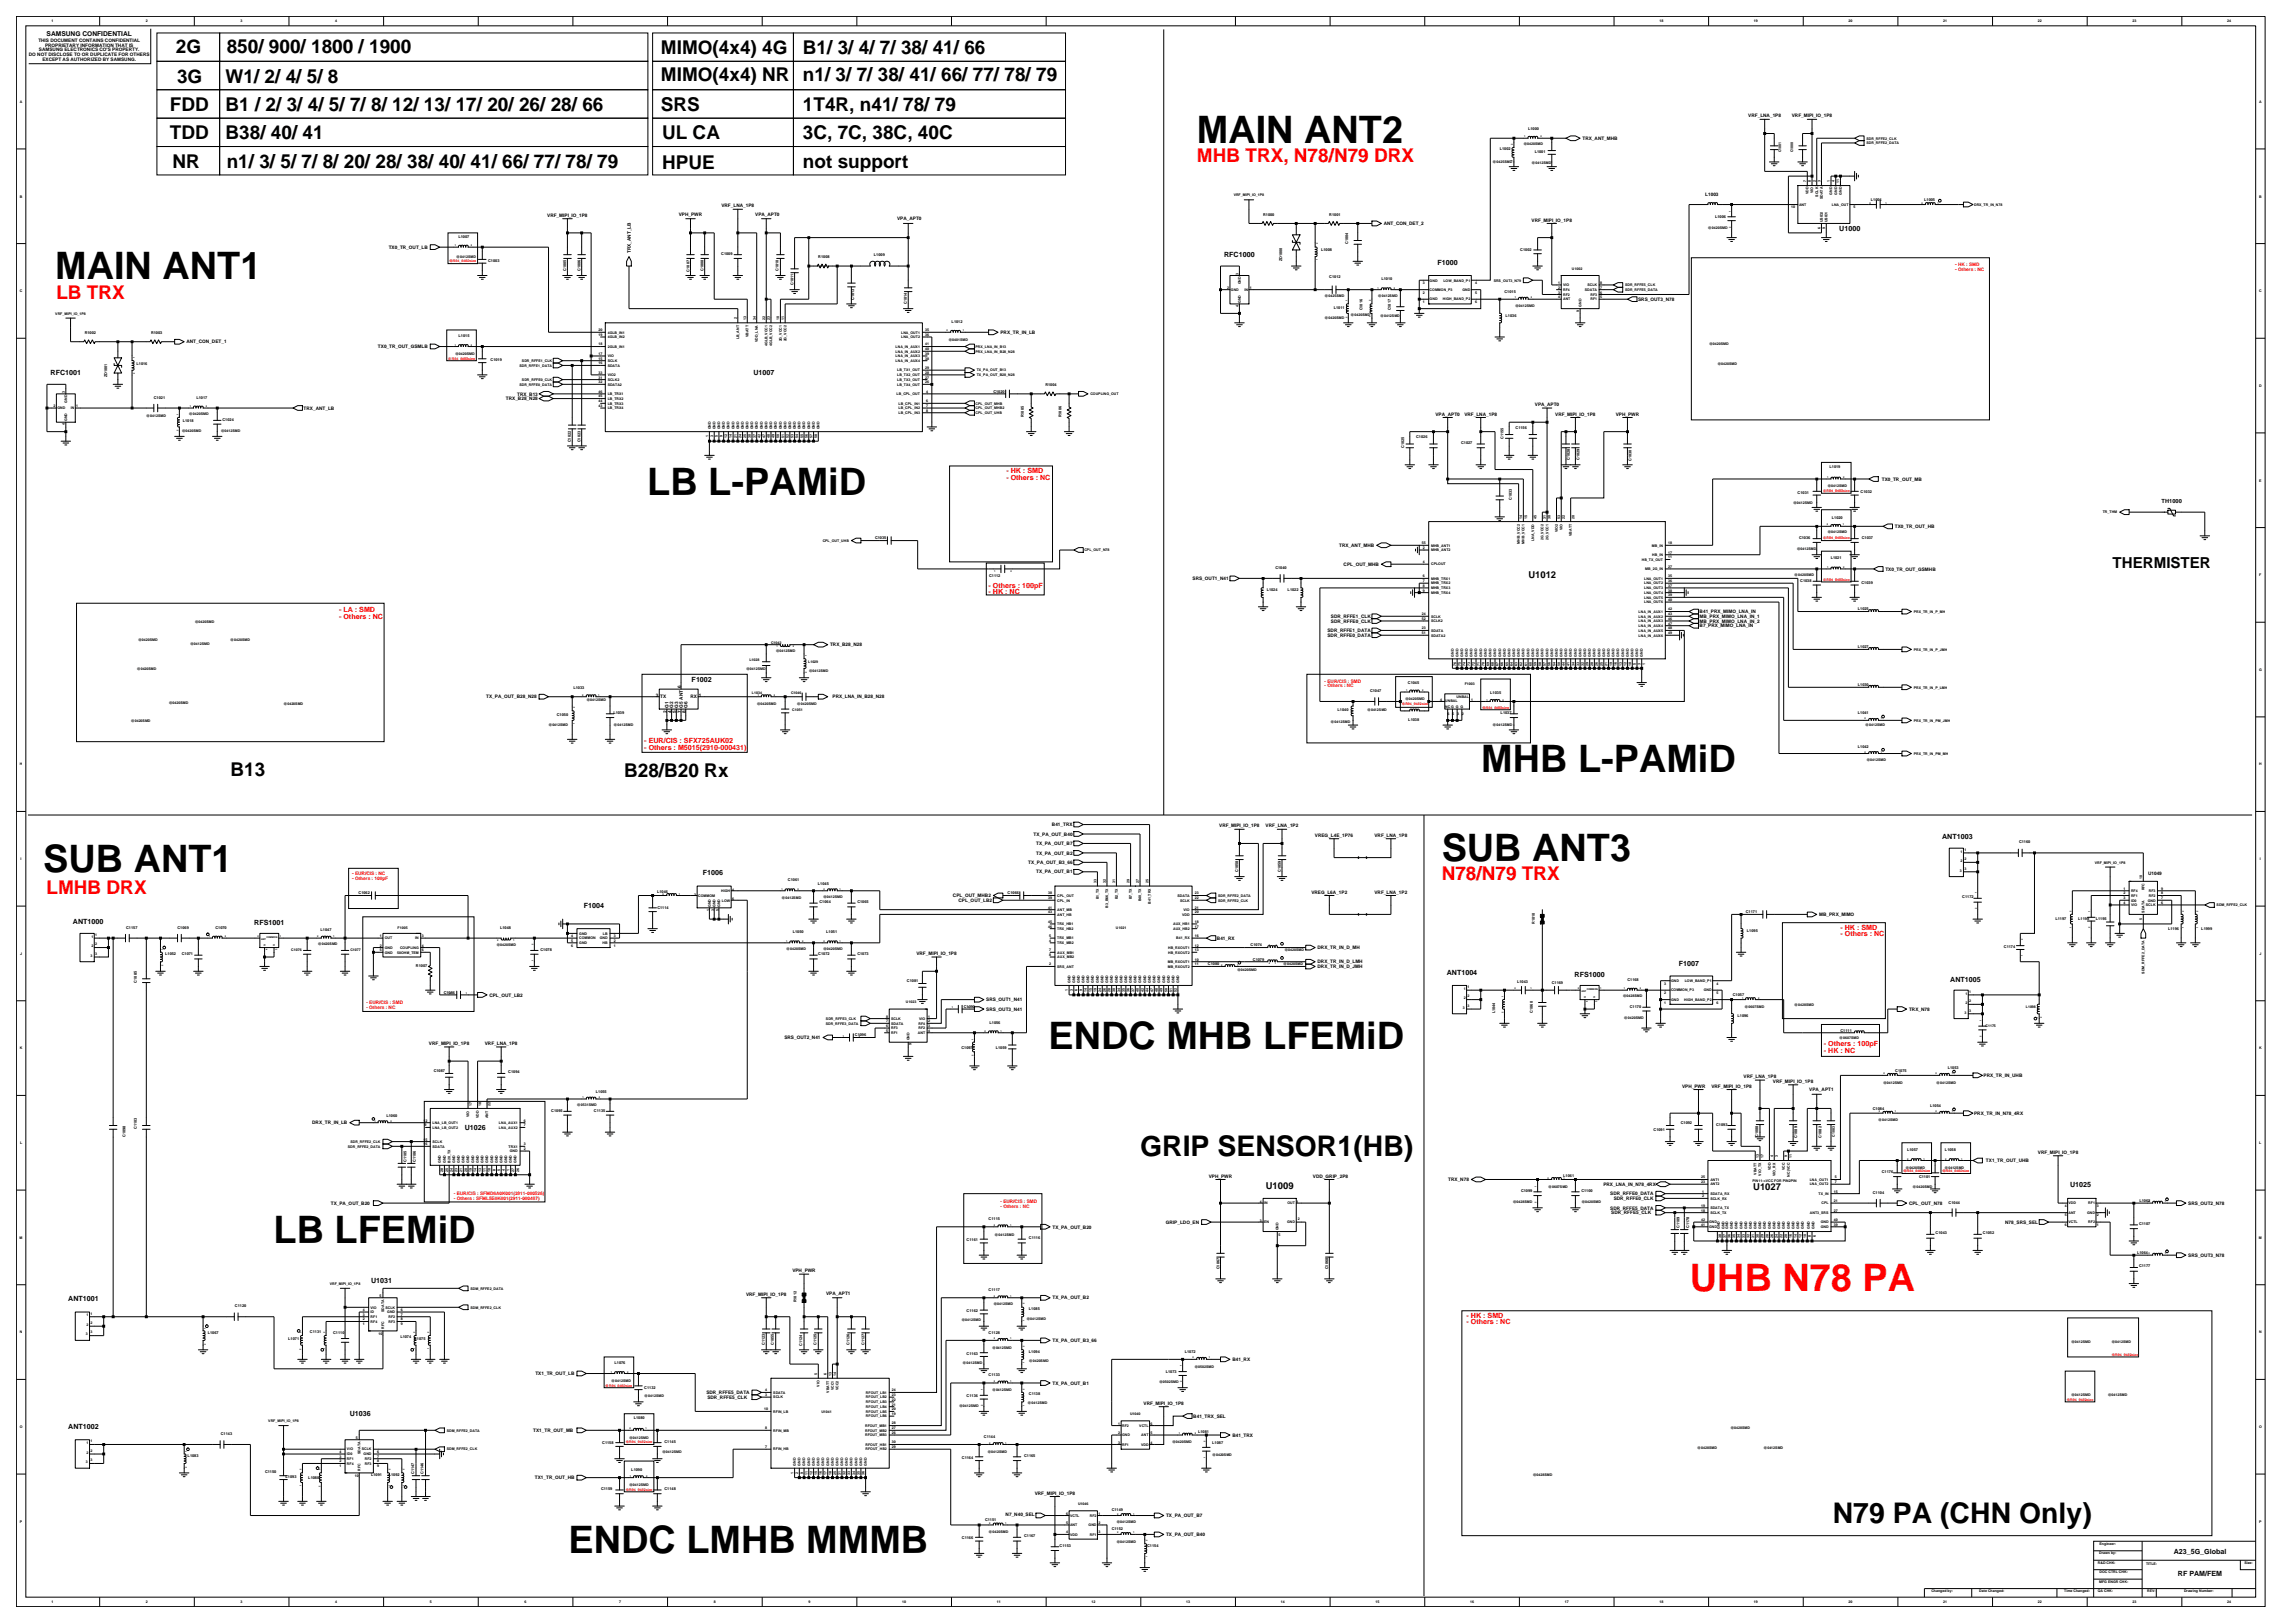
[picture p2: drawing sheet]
<svg xmlns="http://www.w3.org/2000/svg" width="420mm" height="297mm" viewBox="0 0 420 297" stroke-linecap="round" stroke-linejoin="round" font-family="sans-serif">
<defs><g id="words">
<g font-size="6.9">
<text x="219" y="26.2">MAIN ANT2</text>
<text x="10.1" y="51.1">MAIN ANT1</text>
<text x="118.5" y="90.6">LB L-PAMiD</text>
<text x="271.1" y="141.2">MHB L-PAMiD</text>
<text x="7.9" y="159.6">SUB ANT1</text>
<text x="263.8" y="157.6">SUB ANT3</text>
<text x="191.9" y="191.9">ENDC MHB LFEMiD</text>
<text x="50.1" y="227.4">LB LFEMiD</text>
<text x="104" y="284.1">ENDC LMHB MMMB</text>
</g>
<text font-size="6.9" fill="#f00" x="309.3" y="236.3">UHB N78 PA</text>
<g font-size="5.2">
<text x="208.6" y="211.5">GRIP SENSOR1(HB)</text>
<text x="335.4" y="278.7">N79 PA (CHN Only)</text>
</g>
<g font-size="3.5">
<text x="32.2" y="9.7">2G</text>
<text x="41.5" y="9.7">850/ 900/ 1800 / 1900</text>
<text x="120.9" y="9.9">MIMO(4x4) 4G</text>
<text x="146.9" y="9.9">B1/ 3/ 4/ 7/ 38/ 41/ 66</text>
<text x="32.4" y="15.1">3G</text>
<text x="41.3" y="15.1">W1/ 2/ 4/ 5/ 8</text>
<text x="120.9" y="14.9">MIMO(4x4) NR</text>
<text x="146.9" y="14.9">n1/ 3/ 7/ 38/ 41/ 66/ 77/ 78/ 79</text>
<text x="31.1" y="20.3">FDD</text>
<text x="41.3" y="20.3">B1 / 2/ 3/ 4/ 5/ 7/ 8/ 12/ 13/ 17/ 20/ 26/ 28/ 66</text>
<text x="120.9" y="20.3">SRS</text>
<text x="146.9" y="20.3">1T4R, n41/ 78/ 79</text>
<text x="31.1" y="25.5">TDD</text>
<text x="41.3" y="25.5">B38/ 40/ 41</text>
<text x="121.2" y="25.5">UL CA</text>
<text x="146.9" y="25.5">3C, 7C, 38C, 40C</text>
<text x="31.5" y="30.7">NR</text>
<text x="41.5" y="30.7">n1/ 3/ 5/ 7/ 8/ 20/ 28/ 38/ 40/ 41/ 66/ 77/ 78/ 79</text>
<text x="121.2" y="30.9">HPUE</text>
<text x="146.9" y="30.7">not support</text>
<text x="42.2" y="142">B13</text>
<text x="114.2" y="142.2">B28/B20 Rx</text>
</g>
<g font-size="3.5" fill="#f00">
<text x="219" y="29.6">MHB TRX, N78/N79 DRX</text>
<text x="10.3" y="54.8">LB TRX</text>
<text x="263.8" y="161">N78/N79 TRX</text>
<text x="8.5" y="163.6">LMHB DRX</text>
</g>
<text font-size="2.8" x="386.6" y="103.9">THERMISTER</text>
<g font-size="1.7">
<text x="279.7" y="105.8">U1012</text>
<text x="231.6" y="217.6">U1009</text>
<text x="320.8" y="217.8">U1027</text>
</g>
<g font-size="1.3">
<text x="224" y="47">RFC1000</text>
<text x="336.6" y="42.2">U1000</text>
<text x="263.1" y="48.5">F1000</text>
<text x="9.3" y="68.6">RFC1001</text>
<text x="137.9" y="68.6">U1007</text>
<text x="126.6" y="124.7">F1002</text>
<text x="355.4" y="153.5">ANT1003</text>
<text x="128.6" y="160.2">F1006</text>
<text x="106.9" y="166.1">F1004</text>
<text x="13.4" y="169.1">ANT1000</text>
<text x="46.5" y="169.3">RFS1001</text>
<text x="264.8" y="178.4">ANT1004</text>
<text x="288.2" y="178.8">RFS1000</text>
<text x="307.3" y="176.7">F1007</text>
<text x="356.9" y="179.6">ANT1005</text>
<text x="85" y="206.8">U1026</text>
<text x="378.8" y="217.2">U1025</text>
<text x="12.5" y="238.1">ANT1001</text>
<text x="67.9" y="234.7">U1031</text>
<text x="12.5" y="261.5">ANT1002</text>
<text x="64" y="259.2">U1036</text>
<text x="397.8" y="284.3">A23_5G_Global</text>
<text x="398.6" y="288.4">RF PAM/FEM</text>
</g>
<g font-size="1.3" fill="#f00">
<text x="184.2" y="86.6">- HK : SMD</text>
<text x="184.2" y="87.9">- Others : NC</text>
<text x="180.9" y="107.6">- Others : 100pF</text>
<text x="62.1" y="111.9">- LA : SMD</text>
<text x="62.1" y="113.2">- Others : NC</text>
<text x="180.9" y="108.7">- HK : NC</text>
<text x="117.9" y="135.9">- EUR/CIS : SFX725AUK02</text>
<text x="117.9" y="137.2">- Others : M5015(2910-000431)</text>
<text x="336.8" y="170.1">- HK : SMD</text>
<text x="336.8" y="171.2">- Others : NC</text>
<text x="333.8" y="191.4">- Others : 100pF</text>
<text x="333.8" y="192.7">- HK : NC</text>
<text x="268.4" y="242.2">- Others : NC</text>
<text x="268.4" y="241.2">- HK : SMD</text>
</g>
<text font-size="1.2" x="8.5" y="6.6">SAMSUNG CONFIDENTIAL</text>
<text font-size="1" x="395.6" y="92">TH1000</text>
<g font-size=".9">
<text x="5.3" y="10.2">DO NOT DISCLOSE TO OR DUPLICATE FOR OTHERS</text>
<text x="7" y="7.6">THIS DOCUMENT CONTAINS CONFIDENTIAL</text>
<text x="7.1" y="9.4">SAMSUNG ELECTRONICS CO'S PROPERTY.</text>
<text x="7.8" y="11.1">EXCEPT AS AUTHORIZED BY SAMSUNG.</text>
<text x="8.2" y="8.5">PROPRIETARY INFORMATION THAT IS</text>
<text x="319.9" y="21.5">VRF_LNA_1P8</text>
<text x="327.9" y="21.5">VRF_MIPI_IO_1P8</text>
<text x="289.6" y="25.6">TRX_ANT_MHB</text>
<text x="312.1" y="35.9">L1003</text>
<text x="100.1" y="39.7">VRF_MIPI_IO_1P8</text>
<text x="124.2" y="39.5">VPH_PWR</text>
<text x="132" y="38">VRF_LNA_1P8</text>
<text x="138.2" y="39.5">VPA_APT0</text>
<text x="164.2" y="40.3">VPA_APT0</text>
<text x="253.2" y="41.2">ANT_CON_DET_2</text>
<text x="280.3" y="40.5">VRF_MIPI_IO_1P8</text>
<text x="71.1" y="45.5">TX0_TR_OUT_LB</text>
<text x="115.4" y="46.3" transform="rotate(-90 115.4 46.3)">TRX_ANT_LB</text>
<text x="299.8" y="55.1">SRS_OUT3_N78</text>
<text x="34.1" y="62.8">ANT_CON_DET_1</text>
<text x="69.2" y="63.7">TX0_TR_OUT_GSMLB</text>
<text x="183.1" y="61.1">PRX_TR_IN_LB</text>
<text x="55.6" y="75">TRX_ANT_LB</text>
<text x="92.6" y="73.2">TRX_B28_N28</text>
<text x="94.6" y="72.4">TRX_B13</text>
<text x="262.7" y="76.1">VPA_APT0</text>
<text x="268" y="76.1">VRF_LNA_1P8</text>
<text x="280.9" y="74.3">VPA_APT0</text>
<text x="284.6" y="76.1">VRF_MIPI_IO_1P8</text>
<text x="295.7" y="76.1">VPH_PWR</text>
<text x="344.4" y="88">TX0_TR_OUT_MB</text>
<text x="245.1" y="100.1">TRX_ANT_MHB</text>
<text x="346.8" y="96.6">TX0_TR_OUT_HB</text>
<text x="218.2" y="106.1">SRS_OUT1_N41</text>
<text x="245.9" y="103.6">CPL_OUT_MHB</text>
<text x="345" y="104.4">TX0_TR_OUT_GSMHB</text>
<text x="243.6" y="113.1">SDR_RFFE1_CLK</text>
<text x="243.6" y="113.9">SDR_RFFE0_CLK</text>
<text x="311" y="113.1">MB_PRX_MIMO_LNA_IN_1</text>
<text x="311" y="113.9">MB_PRX_MIMO_LNA_IN_2</text>
<text x="311" y="112.2">B41_PRX_MIMO_LNA_IN</text>
<text x="151.9" y="118.3">TRX_B28_N28</text>
<text x="242.9" y="115.7">SDR_RFFE1_DATA</text>
<text x="242.9" y="116.6">SDR_RFFE0_DATA</text>
<text x="311" y="114.8">B7_PRX_MIMO_LNA_IN</text>
<text x="124.6" y="125.9" transform="rotate(-90 124.6 125.9)">6</text>
<text x="89" y="127.8">TX_PA_OUT_B28_N28</text>
<text x="120" y="127.5">3</text>
<text x="120.8" y="127.8">TX</text>
<text x="122" y="130.4" transform="rotate(-90 122 130.4)">2</text>
<text x="122.4" y="129.6" transform="rotate(-90 122.4 129.6)">G1</text>
<text x="122.9" y="130.4" transform="rotate(-90 122.9 130.4)">4</text>
<text x="123.2" y="129.6" transform="rotate(-90 123.2 129.6)">G2</text>
<text x="123.8" y="130.4" transform="rotate(-90 123.8 130.4)">5</text>
<text x="124.1" y="129.6" transform="rotate(-90 124.1 129.6)">G3</text>
<text x="124.6" y="130.4" transform="rotate(-90 124.6 130.4)">7</text>
<text x="124.9" y="129.6" transform="rotate(-90 124.9 129.6)">G5 ANT</text>
<text x="125.5" y="130.4" transform="rotate(-90 125.5 130.4)">8</text>
<text x="125.8" y="129.6" transform="rotate(-90 125.8 129.6)">G6</text>
<text x="126.4" y="127.8">RX</text>
<text x="127.9" y="127.5">1</text>
<text x="152.4" y="127.8">PRX_LNA_IN_B28_N28</text>
<text x="189.1" y="152.9">TX_PA_OUT_B40</text>
<text x="189.6" y="154.7">TX_PA_OUT_B7</text>
<text x="192.5" y="151.2">B41_TRX</text>
<text x="223.1" y="151.4">VRF_MIPI_IO_1P8</text>
<text x="231.6" y="151.4">VRF_LNA_1P2</text>
<text x="240.6" y="153.1">VREG_L4E_1P76</text>
<text x="251.5" y="153.1">VRF_LNA_1P8</text>
<text x="188.2" y="158.1">TX_PA_OUT_B3_66</text>
<text x="189.6" y="156.4">TX_PA_OUT_B2</text>
<text x="189.6" y="159.8">TX_PA_OUT_B1</text>
<text x="393.1" y="160.1">U1049</text>
<text x="174.4" y="164.2">CPL_OUT_MHB2</text>
<text x="175.4" y="165">CPL_OUT_LB2</text>
<text x="240" y="163.5">VREG_L6A_1P2</text>
<text x="251.5" y="163.5">VRF_LNA_1P2</text>
<text x="332.9" y="167.6">MB_PRX_MIMO</text>
<text x="222.7" y="172">B41_RX</text>
<text x="241.1" y="173.7">DRX_TR_IN_D_MH</text>
<text x="167.7" y="174.8">VRF_MIPI_IO_1P8</text>
<text x="241.1" y="176.3">DRX_TR_IN_D_LMH</text>
<text x="241.1" y="177.2">DRX_TR_IN_D_JMH</text>
<text x="89.6" y="182.4">CPL_OUT_LB2</text>
<text x="180.5" y="183.2">SRS_OUT1_N41</text>
<text x="180.5" y="185">SRS_OUT3_N41</text>
<text x="349.4" y="185">TRX_N78</text>
<text x="78.5" y="191.2">VRF_MIPI_IO_1P8</text>
<text x="88.7" y="191.2">VRF_LNA_1P8</text>
<text x="143.5" y="190.2">SRS_OUT2_N41</text>
<text x="319.1" y="197.3">VRF_LNA_1P8</text>
<text x="363" y="197.1">PRX_TR_IN_UHB</text>
<text x="307.8" y="199">VPH_PWR</text>
<text x="313.2" y="199">VRF_MIPI_IO_1P8</text>
<text x="324.5" y="198.2">VRF_MIPI_IO_1P8</text>
<text x="331.1" y="199.7">VPA_APT1</text>
<text x="57.1" y="205.8">DRX_TR_IN_LB</text>
<text x="361.3" y="204">PRX_TR_IN_N78_4RX</text>
<text x="221.2" y="215.5">VPH_PWR</text>
<text x="240.3" y="215.5">VDD_GRIP_2P8</text>
<text x="363.4" y="212.7">TX1_TR_OUT_UHB</text>
<text x="372.9" y="211.2">VRF_MIPI_IO_1P8</text>
<text x="60.5" y="220.5">TX_PA_OUT_B20</text>
<text x="265" y="216.1">TRX_N78</text>
<text x="293.4" y="217">PRX_LNA_IN_N78_4RX</text>
<text x="294.7" y="218.7">SDR_RFFE0_DATA</text>
<text x="294.7" y="221.3">SDR_RFFE5_DATA</text>
<text x="295.3" y="219.6">SDR_RFFE0_CLK</text>
<text x="349.4" y="220.5">CPL_OUT_N78</text>
<text x="400.5" y="220.5">SRS_OUT2_N78</text>
<text x="192.6" y="224.8">TX_PA_OUT_B20</text>
<text x="213.4" y="223.9">GRIP_LDO_EN</text>
<text x="294.9" y="222.2">SDR_RFFE5_CLK</text>
<text x="367" y="223.9">N78_SRS_SEL</text>
<text x="145" y="232.8">VPH_PWR</text>
<text x="400.5" y="230">SRS_OUT3_N78</text>
<text x="136.5" y="237.1">VRF_MIPI_IO_1P8</text>
<text x="151.2" y="236.9">VPA_APT1</text>
<text x="192.6" y="237.8">TX_PA_OUT_B2</text>
<text x="192.6" y="245.6">TX_PA_OUT_B3_66</text>
<text x="98" y="251.6">TX1_TR_OUT_LB</text>
<text x="225.5" y="249.1">B41_RX</text>
<text x="129.3" y="255.1">SDR_RFFE5_DATA</text>
<text x="129.5" y="256">SDR_RFFE5_CLK</text>
<text x="192.6" y="253.4">TX_PA_OUT_B1</text>
<text x="209.3" y="257.1">VRF_MIPI_IO_1P8</text>
<text x="97.6" y="262">TX1_TR_OUT_MB</text>
<text x="218.4" y="259.4">B41_TRX_SEL</text>
<text x="225.5" y="262.9">B41_TRX</text>
<text x="97.9" y="270.7">TX1_TR_OUT_HB</text>
<text x="189.4" y="273.5">VRF_MIPI_IO_1P8</text>
<text x="184" y="277.4">N7_N40_SEL</text>
<text x="213.4" y="281.1">TX_PA_OUT_B40</text>
<text x="213.4" y="277.6">TX_PA_OUT_B7</text>
</g>
<g font-size=".9" fill="#f00">
<text x="357.8" y="49.5">- Others : NC</text>
<text x="357.8" y="48.7">- HK : SMD</text>
<text x="242.4" y="124.9">- EUR/CIS : SMD</text>
<text x="242.4" y="125.8">- Others : NC</text>
<text x="64.5" y="161">- Others : 100pF</text>
<text x="64.5" y="160.2">- EUR/CIS : NC</text>
<text x="67" y="183.8">- EUR/CIS : SMD</text>
<text x="67" y="184.6">- Others : NC</text>
<text x="83.1" y="218.6">- EUR/CIS : SFMD6A0K001(2911-000526)</text>
<text x="83.1" y="219.5">- Others : SFML5E0K001(2911-000487)</text>
<text x="183.1" y="220.2">- EUR/CIS : SMD</text>
<text x="183.1" y="221">- Others : NC</text>
</g>
<g font-size=".7">
<text x="9.4" y="4.1">1</text>
<text x="26.7" y="4.1">2</text>
<text x="44" y="4.1">3</text>
<text x="61.4" y="4.1">4</text>
<text x="303.7" y="4.1">18</text>
<text x="321" y="4.1">19</text>
<text x="338.3" y="4.1">20</text>
<text x="355.6" y="4.1">21</text>
<text x="372.9" y="4.1">22</text>
<text x="390.3" y="4.1">23</text>
<text x="407.6" y="4.1">24</text>
<text x="3.6" y="18.8">A</text>
<text x="279.6" y="23.7">L1000</text>
<text x="413.4" y="18.8">A</text>
<text x="273.2" y="29.8">@0425SMD</text>
<text x="274.5" y="27.5">L1002</text>
<text x="278.8" y="26.6">@0420SMD</text>
<text x="280.9" y="28.1">L1001</text>
<text x="326" y="27.9" transform="rotate(-90 326 27.9)">C1001</text>
<text x="328.2" y="27.9" transform="rotate(-90 328.2 27.9)">C1000</text>
<text x="341.6" y="25.5">SDR_RFFE2_CLK</text>
<text x="341.6" y="26.4">SDR_RFFE2_DATA</text>
<text x="225.8" y="35.9">VRF_MIPI_IO_1P8</text>
<text x="280.3" y="30.1">@0412SMD</text>
<text x="330.6" y="33.3" transform="rotate(-90 330.6 33.3)">7</text>
<text x="331" y="35.6" transform="rotate(-90 331 35.6)">VDD</text>
<text x="331.4" y="33.3" transform="rotate(-90 331.4 33.3)">8</text>
<text x="331.8" y="35.3" transform="rotate(-90 331.8 35.3)">VIO</text>
<text x="332.3" y="33.3" transform="rotate(-90 332.3 33.3)">2</text>
<text x="332.7" y="36" transform="rotate(-90 332.7 36)">SCLK</text>
<text x="333.2" y="33.3" transform="rotate(-90 333.2 33.3)">3</text>
<text x="334.9" y="33.3" transform="rotate(-90 334.9 33.3)">1</text>
<text x="335.3" y="35.6" transform="rotate(-90 335.3 35.6)">GND</text>
<text x="335.7" y="33.3" transform="rotate(-90 335.7 33.3)">4</text>
<text x="336.2" y="35.6" transform="rotate(-90 336.2 35.6)">GND</text>
<text x="336.6" y="33.5" transform="rotate(-90 336.6 33.5)">11</text>
<text x="337" y="35.6" transform="rotate(-90 337 35.6)">GND</text>
<text x="3.6" y="36.1">B</text>
<text x="231.2" y="39.5">R1000</text>
<text x="243.3" y="39.5">R1001</text>
<text x="312.6" y="42">@0420SMD</text>
<text x="313.9" y="39.9">L1006</text>
<text x="327.8" y="38.1">10</text>
<text x="329.2" y="37.7">ANT</text>
<text x="333.2" y="41.9" transform="rotate(-90 333.2 41.9)">6</text>
<text x="333.6" y="40.7" transform="rotate(-90 333.6 40.7)">USID2</text>
<text x="333.6" y="36.4" transform="rotate(-90 333.6 36.4)">SDATA</text>
<text x="334" y="41.9" transform="rotate(-90 334 41.9)">9</text>
<text x="334.5" y="40.7" transform="rotate(-90 334.5 40.7)">USID1</text>
<text x="335.2" y="37.7">LNA_OUT</text>
<text x="339.2" y="38.1">5</text>
<text x="342.4" y="36.8">L1004</text>
<text x="352.1" y="36.8">L1005</text>
<text x="361.3" y="37.7">DRX_TR_IN_N78</text>
<text x="413.4" y="36.1">B</text>
<text x="83.5" y="47.2">@0412SMD</text>
<text x="83.9" y="43.6">L1007</text>
<text x="132" y="46.6">C1009</text>
<text x="149.8" y="47.3">R1008</text>
<text x="159.9" y="46.8">L1009</text>
<text x="234.6" y="47.8" transform="rotate(-90 234.6 47.8)">ZD1000</text>
<text x="241.8" y="45.9">L1008</text>
<text x="246.8" y="44.7" transform="rotate(-90 246.8 44.7)">C1004</text>
<text x="278.2" y="45.9">C1002</text>
<text x="3.6" y="53.5">C</text>
<text x="89.3" y="48">C1003</text>
<text x="103.6" y="49.5" transform="rotate(-90 103.6 49.5)">C1005</text>
<text x="106.2" y="49.5" transform="rotate(-90 106.2 49.5)">C1006</text>
<text x="126.2" y="49.7" transform="rotate(-90 126.2 49.7)">C1007</text>
<text x="128.7" y="49.5" transform="rotate(-90 128.7 49.5)">C1008</text>
<text x="142.5" y="49.5" transform="rotate(-90 142.5 49.5)">C1010</text>
<text x="145.2" y="52.1" transform="rotate(-90 145.2 52.1)">C1011</text>
<text x="224.6" y="52.8">2</text>
<text x="225.3" y="53.2">GND</text>
<text x="226.7" y="50.2" transform="rotate(-90 226.7 50.2)">3</text>
<text x="227.1" y="52" transform="rotate(-90 227.1 52)">GND</text>
<text x="227.7" y="53.2">IN</text>
<text x="228.7" y="52.8">1</text>
<text x="243.3" y="50.9">C1012</text>
<text x="252.8" y="51.3">L1010</text>
<text x="260.4" y="53.8">2</text>
<text x="260.4" y="52">3</text>
<text x="261.6" y="53.2">COMMON_P3</text>
<text x="261.6" y="51.5">GND</text>
<text x="264.1" y="51.5">LOW_BAND_P1</text>
<text x="267.6" y="53.2">GND</text>
<text x="269.9" y="52">4</text>
<text x="269.9" y="53.8">5</text>
<text x="273.4" y="51.5">SRS_OUT3_N79</text>
<text x="275.3" y="53.7">C1015</text>
<text x="285.2" y="52">1</text>
<text x="285.2" y="52.8">2</text>
<text x="285.2" y="53.7">3</text>
<text x="286.1" y="52.4">VIO</text>
<text x="286.1" y="53.2">RF4</text>
<text x="287.7" y="49.3">U1002</text>
<text x="290" y="53.2">SDATA</text>
<text x="290.5" y="52.4">SCLK</text>
<text x="292.8" y="52.8">7</text>
<text x="292.8" y="52">8</text>
<text x="292.8" y="53.7">6</text>
<text x="297.4" y="52.4">SDR_RFFE5_CLK</text>
<text x="297.4" y="53.2">SDR_RFFE5_DATA</text>
<text x="413.4" y="53.5">C</text>
<text x="10.1" y="57.6">VRF_MIPI_IO_1P8</text>
<text x="134.8" y="58.4" transform="rotate(-90 134.8 58.4)">2</text>
<text x="136.6" y="58.6" transform="rotate(-90 136.6 58.6)">13</text>
<text x="138.3" y="58.6" transform="rotate(-90 138.3 58.6)">34</text>
<text x="140" y="58.6" transform="rotate(-90 140 58.6)">22</text>
<text x="140.9" y="58.6" transform="rotate(-90 140.9 58.6)">23</text>
<text x="142.6" y="58.6" transform="rotate(-90 142.6 58.6)">10</text>
<text x="143.5" y="58.6" transform="rotate(-90 143.5 58.6)">11</text>
<text x="156.3" y="54.9" transform="rotate(-90 156.3 54.9)">C1013</text>
<text x="166" y="55.6" transform="rotate(-90 166 55.6)">C1014</text>
<text x="174.2" y="59.1">L1012</text>
<text x="226.7" y="56.2" transform="rotate(-90 226.7 56.2)">4</text>
<text x="227.1" y="55.4" transform="rotate(-90 227.1 55.4)">GND</text>
<text x="242.4" y="54.3">@0425SMD</text>
<text x="242.4" y="58.4">@0420SMD</text>
<text x="244.1" y="56.5">L1011</text>
<text x="247.2" y="57.8">@0420SMD</text>
<text x="249.3" y="56.8" transform="rotate(-90 249.3 56.8)">C1016</text>
<text x="252.2" y="54.3">@0412SMD</text>
<text x="252.6" y="58">@0412SMD</text>
<text x="254.5" y="56.8" transform="rotate(-90 254.5 56.8)">C1017</text>
<text x="260.4" y="55.5">1</text>
<text x="261.6" y="55">GND</text>
<text x="264" y="55">HIGH_BAND_P2</text>
<text x="269.9" y="55.5">6</text>
<text x="275.5" y="58">L1036</text>
<text x="277.3" y="56.3">@0412SMD</text>
<text x="285.2" y="54.6">4</text>
<text x="286.1" y="54.1">RF2</text>
<text x="286.1" y="55">ANT</text>
<text x="289" y="57" transform="rotate(-90 289 57)">9</text>
<text x="289.4" y="56.1" transform="rotate(-90 289.4 56.1)">GND</text>
<text x="291.1" y="55">RF1</text>
<text x="291.1" y="54.1">RF3</text>
<text x="292.8" y="54.6">5</text>
<text x="15.5" y="61.2">R1002</text>
<text x="27.6" y="61.2">R1003</text>
<text x="83.3" y="64.9">@0420SMD</text>
<text x="83.9" y="61.7">L1015</text>
<text x="109.5" y="63.2">18</text>
<text x="109.5" y="61.5">19</text>
<text x="109.5" y="60.6">20</text>
<text x="109.5" y="65.8">15</text>
<text x="109.5" y="64.9">17</text>
<text x="111.2" y="63.6">2GLB_IN1</text>
<text x="111.2" y="61.9">4GLB_IN2</text>
<text x="111.2" y="61">4GLB_IN1</text>
<text x="111.2" y="65.4">VIO</text>
<text x="135.3" y="62.1" transform="rotate(-90 135.3 62.1)">LB_ANT</text>
<text x="137" y="61.7" transform="rotate(-90 137 61.7)">VBATT</text>
<text x="138.7" y="62.6" transform="rotate(-90 138.7 62.6)">VDD_LNA</text>
<text x="140.5" y="63.4" transform="rotate(-90 140.5 63.4)">4GLB_VCC1</text>
<text x="141.3" y="63.4" transform="rotate(-90 141.3 63.4)">4GLB_VCC2</text>
<text x="143.1" y="62.5" transform="rotate(-90 143.1 62.5)">2G_VCC1</text>
<text x="143.9" y="62.5" transform="rotate(-90 143.9 62.5)">2G_VCC2</text>
<text x="163.9" y="64.5">LNA_IN_AUX2</text>
<text x="163.9" y="63.6">LNA_IN_AUX1</text>
<text x="163.9" y="65.4">LNA_IN_AUX3</text>
<text x="164.9" y="61">LNA_OUT1</text>
<text x="164.9" y="61.9">LNA_OUT2</text>
<text x="169.3" y="64.1">40</text>
<text x="169.3" y="63.2">41</text>
<text x="169.3" y="60.6">35</text>
<text x="169.3" y="61.5">36</text>
<text x="169.3" y="65.8">38</text>
<text x="169.3" y="64.9">39</text>
<text x="173.6" y="62.3">@0401SMD</text>
<text x="178.5" y="64.5">PRX_LNA_IN_B28_N28</text>
<text x="178.5" y="63.6">PRX_LNA_IN_B13</text>
<text x="312.8" y="63.2">@0420SMD</text>
<text x="11.9" y="71.9" transform="rotate(-90 11.9 71.9)">3</text>
<text x="19.6" y="69" transform="rotate(-90 19.6 69)">ZD1001</text>
<text x="25" y="66.7">L1016</text>
<text x="89.8" y="66">C1019</text>
<text x="95.1" y="70.6">SDR_RFFE0_DATA</text>
<text x="95.1" y="67.1">SDR_RFFE1_DATA</text>
<text x="95.5" y="69.7">SDR_RFFE0_CLK</text>
<text x="95.5" y="66.2">SDR_RFFE1_CLK</text>
<text x="109.5" y="71.9">46</text>
<text x="109.5" y="70.1">32</text>
<text x="109.5" y="68.4">33</text>
<text x="109.5" y="69.3">31</text>
<text x="109.5" y="66.7">16</text>
<text x="111.2" y="70.6">SDATA2</text>
<text x="111.2" y="68.8">VIO2</text>
<text x="111.2" y="69.7">SCLK2</text>
<text x="111.2" y="66.2">SCLK</text>
<text x="111.2" y="67.1">SDATA</text>
<text x="163.9" y="66.2">LNA_IN_AUX4</text>
<text x="164.2" y="70.6">LB_TX4_OUT</text>
<text x="164.2" y="69.7">LB_TX3_OUT</text>
<text x="164.2" y="68.8">LB_TX2_OUT</text>
<text x="164.2" y="68">LB_TX1_OUT</text>
<text x="169.3" y="70.1">26</text>
<text x="169.3" y="69.3">27</text>
<text x="169.3" y="68.4">28</text>
<text x="169.3" y="67.5">29</text>
<text x="169.5" y="71.9">4</text>
<text x="178.8" y="68.8">TX_PA_OUT_B28_N28</text>
<text x="178.8" y="68">TX_PA_OUT_B13</text>
<text x="181.8" y="71.8">C1020</text>
<text x="191.3" y="70.7">R1004</text>
<text x="314.3" y="66.9">@0420SMD</text>
<text x="413.4" y="70.8">D</text>
<text x="9.8" y="74.5">2</text>
<text x="10.5" y="74.9">GND</text>
<text x="11.9" y="77.8" transform="rotate(-90 11.9 77.8)">4</text>
<text x="12.3" y="77.1" transform="rotate(-90 12.3 77.1)">GND</text>
<text x="12.3" y="73.7" transform="rotate(-90 12.3 73.7)">GND</text>
<text x="12.9" y="74.9">IN</text>
<text x="14" y="74.5">1</text>
<text x="26.8" y="76.4">@0412SMD</text>
<text x="28.2" y="72.9">C1021</text>
<text x="33.4" y="77.3">L1018</text>
<text x="34.6" y="76">@0420SMD</text>
<text x="35.9" y="72.9">L1017</text>
<text x="40.7" y="77">C1024</text>
<text x="109.5" y="74.5">43</text>
<text x="109.5" y="73.6">44</text>
<text x="109.5" y="72.7">45</text>
<text x="111.2" y="74.9">LB_TRX4</text>
<text x="111.2" y="74">LB_TRX3</text>
<text x="111.2" y="73.2">LB_TRX2</text>
<text x="111.2" y="72.3">LB_TRX1</text>
<text x="164.1" y="72.3">LB_CPL_OUT</text>
<text x="164.4" y="74">LB_CPL_IN1</text>
<text x="164.4" y="74.9">LB_CPL_IN2</text>
<text x="164.4" y="75.8">LB_CPL_IN3</text>
<text x="169.5" y="73.6">6</text>
<text x="169.5" y="74.5">7</text>
<text x="169.5" y="75.3">8</text>
<text x="178.5" y="75.8">CPL_OUT_UHB</text>
<text x="178.5" y="74.9">CPL_OUT_MHB2</text>
<text x="178.5" y="74">CPL_OUT_MHB</text>
<text x="187.3" y="76.4" transform="rotate(-90 187.3 76.4)">R1005</text>
<text x="194.3" y="76.4" transform="rotate(-90 194.3 76.4)">R1006</text>
<text x="199.5" y="72.3">COUPLING_OUT</text>
<text x="33.3" y="79">@0420SMD</text>
<text x="40.4" y="79">@0412SMD</text>
<text x="104.5" y="80.9" transform="rotate(-90 104.5 80.9)">C1022</text>
<text x="106.2" y="80.9" transform="rotate(-90 106.2 80.9)">C1023</text>
<text x="129.6" y="80" transform="rotate(-90 129.6 80)">1</text>
<text x="130.1" y="78.6" transform="rotate(-90 130.1 78.6)">GND</text>
<text x="130.5" y="80" transform="rotate(-90 130.5 80)">3</text>
<text x="130.9" y="78.6" transform="rotate(-90 130.9 78.6)">GND</text>
<text x="131.4" y="80" transform="rotate(-90 131.4 80)">5</text>
<text x="131.8" y="78.6" transform="rotate(-90 131.8 78.6)">GND</text>
<text x="132.2" y="80" transform="rotate(-90 132.2 80)">9</text>
<text x="132.7" y="78.6" transform="rotate(-90 132.7 78.6)">GND</text>
<text x="133.1" y="80.2" transform="rotate(-90 133.1 80.2)">12</text>
<text x="133.5" y="78.6" transform="rotate(-90 133.5 78.6)">GND</text>
<text x="134" y="80.2" transform="rotate(-90 134 80.2)">14</text>
<text x="134.4" y="78.6" transform="rotate(-90 134.4 78.6)">GND</text>
<text x="134.8" y="80.2" transform="rotate(-90 134.8 80.2)">21</text>
<text x="135.3" y="78.6" transform="rotate(-90 135.3 78.6)">GND</text>
<text x="135.7" y="80.2" transform="rotate(-90 135.7 80.2)">24</text>
<text x="136.1" y="78.6" transform="rotate(-90 136.1 78.6)">GND</text>
<text x="136.6" y="80.2" transform="rotate(-90 136.6 80.2)">25</text>
<text x="137" y="78.6" transform="rotate(-90 137 78.6)">GND</text>
<text x="137.4" y="80.2" transform="rotate(-90 137.4 80.2)">30</text>
<text x="137.9" y="78.6" transform="rotate(-90 137.9 78.6)">GND</text>
<text x="138.3" y="80.2" transform="rotate(-90 138.3 80.2)">37</text>
<text x="138.7" y="78.6" transform="rotate(-90 138.7 78.6)">GND</text>
<text x="139.2" y="80.2" transform="rotate(-90 139.2 80.2)">42</text>
<text x="139.6" y="78.6" transform="rotate(-90 139.6 78.6)">GND</text>
<text x="140" y="80.2" transform="rotate(-90 140 80.2)">47</text>
<text x="140.5" y="78.6" transform="rotate(-90 140.5 78.6)">GND</text>
<text x="140.9" y="80.2" transform="rotate(-90 140.9 80.2)">48</text>
<text x="141.3" y="78.6" transform="rotate(-90 141.3 78.6)">GND</text>
<text x="141.8" y="80.2" transform="rotate(-90 141.8 80.2)">49</text>
<text x="142.2" y="78.6" transform="rotate(-90 142.2 78.6)">GND</text>
<text x="142.6" y="80.2" transform="rotate(-90 142.6 80.2)">50</text>
<text x="143.1" y="78.6" transform="rotate(-90 143.1 78.6)">GND</text>
<text x="143.5" y="80.2" transform="rotate(-90 143.5 80.2)">51</text>
<text x="143.9" y="78.6" transform="rotate(-90 143.9 78.6)">GND</text>
<text x="144.4" y="80.2" transform="rotate(-90 144.4 80.2)">52</text>
<text x="144.8" y="78.6" transform="rotate(-90 144.8 78.6)">GND</text>
<text x="145.2" y="80.2" transform="rotate(-90 145.2 80.2)">53</text>
<text x="145.6" y="78.6" transform="rotate(-90 145.6 78.6)">GND</text>
<text x="146.1" y="80.2" transform="rotate(-90 146.1 80.2)">54</text>
<text x="146.5" y="78.6" transform="rotate(-90 146.5 78.6)">GND</text>
<text x="147" y="80.2" transform="rotate(-90 147 80.2)">55</text>
<text x="147.4" y="78.6" transform="rotate(-90 147.4 78.6)">GND</text>
<text x="147.8" y="80.2" transform="rotate(-90 147.8 80.2)">56</text>
<text x="148.2" y="78.6" transform="rotate(-90 148.2 78.6)">GND</text>
<text x="148.7" y="80.2" transform="rotate(-90 148.7 80.2)">57</text>
<text x="149.1" y="78.6" transform="rotate(-90 149.1 78.6)">GND</text>
<text x="149.5" y="80.2" transform="rotate(-90 149.5 80.2)">58</text>
<text x="150" y="78.6" transform="rotate(-90 150 78.6)">GND</text>
<text x="257" y="82" transform="rotate(-90 257 82)">C1025</text>
<text x="259.2" y="80.1">C1026</text>
<text x="267.4" y="81.2">C1027</text>
<text x="275.2" y="80.3" transform="rotate(-90 275.2 80.3)">C1155</text>
<text x="277.4" y="78.4">C1156</text>
<text x="287.3" y="84.2" transform="rotate(-90 287.3 84.2)">C1028</text>
<text x="289" y="84.2" transform="rotate(-90 289 84.2)">C1029</text>
<text x="298.6" y="84.3" transform="rotate(-90 298.6 84.3)">C1030</text>
<text x="334.4" y="89.2">@0412SMD</text>
<text x="334.8" y="85.6">L1019</text>
<text x="413.4" y="88.1">E</text>
<text x="276.7" y="91.5" transform="rotate(-90 276.7 91.5)">C1033</text>
<text x="278.6" y="94.9" transform="rotate(-90 278.6 94.9)">14</text>
<text x="279.5" y="94.9" transform="rotate(-90 279.5 94.9)">15</text>
<text x="281.2" y="94.9" transform="rotate(-90 281.2 94.9)">45</text>
<text x="282.9" y="94.9" transform="rotate(-90 282.9 94.9)">31</text>
<text x="283.8" y="94.9" transform="rotate(-90 283.8 94.9)">30</text>
<text x="285.5" y="94.9" transform="rotate(-90 285.5 94.9)">53</text>
<text x="286.4" y="94.9" transform="rotate(-90 286.4 94.9)">22</text>
<text x="288.1" y="94.9" transform="rotate(-90 288.1 94.9)">20</text>
<text x="328.2" y="92.2">@0412SMD</text>
<text x="329" y="90.3">C1031</text>
<text x="335.2" y="95">L1020</text>
<text x="340.5" y="90.3">C1032</text>
<text x="384.8" y="93.9">TR_THM</text>
<text x="150.6" y="99.2">CPL_OUT_UHB</text>
<text x="160.1" y="98.7">C1035</text>
<text x="198.5" y="100.9">CPL_OUT_N78</text>
<text x="260.2" y="99.6">55</text>
<text x="260.4" y="100.4">2</text>
<text x="261.9" y="100">MHB_ANT1</text>
<text x="261.9" y="100.9">MHB_ANT2</text>
<text x="278.2" y="99.5" transform="rotate(-90 278.2 99.5)">MHB_VCC2</text>
<text x="279" y="99.5" transform="rotate(-90 279 99.5)">MHB_VCC1</text>
<text x="280.7" y="99" transform="rotate(-90 280.7 99)">LNA_VDD</text>
<text x="282.5" y="98.9" transform="rotate(-90 282.5 98.9)">2G_VCC2</text>
<text x="283.4" y="98.9" transform="rotate(-90 283.4 98.9)">2G_VCC1</text>
<text x="285.1" y="97.4" transform="rotate(-90 285.1 97.4)">VIO2</text>
<text x="285.9" y="97" transform="rotate(-90 285.9 97)">VIO</text>
<text x="287.7" y="98.1" transform="rotate(-90 287.7 98.1)">VBATT</text>
<text x="302.3" y="100">MB_IN</text>
<text x="302.4" y="101.7">HB_IN</text>
<text x="305.3" y="101.3">17</text>
<text x="305.3" y="99.6">18</text>
<text x="328.8" y="100.6">@0412SMD</text>
<text x="329.2" y="98.7">C1036</text>
<text x="334.4" y="97.6">@0412SMD</text>
<text x="340.7" y="98.6">C1037</text>
<text x="181" y="105.6">C1112</text>
<text x="233.4" y="104.1">C1040</text>
<text x="260.4" y="107.4">8</text>
<text x="260.4" y="106.5">7</text>
<text x="260.4" y="105.6">6</text>
<text x="260.4" y="103.1">4</text>
<text x="261.9" y="107.8">MHB_TRX3</text>
<text x="261.9" y="106.9">MHB_TRX2</text>
<text x="261.9" y="106.1">MHB_TRX1</text>
<text x="261.9" y="103.5">CPLOUT</text>
<text x="300.5" y="102.6">HB_TX_OUT</text>
<text x="300.9" y="107.8">LNA_OUT3</text>
<text x="300.9" y="106.1">LNA_OUT1</text>
<text x="300.9" y="106.9">LNA_OUT2</text>
<text x="301.1" y="104.3">MB_2G_IN</text>
<text x="305.3" y="106.5">36</text>
<text x="305.3" y="107.4">37</text>
<text x="305.3" y="103.9">27</text>
<text x="305.3" y="102.2">11</text>
<text x="305.3" y="105.6">35</text>
<text x="328.4" y="105.4">@0420SMD</text>
<text x="329.5" y="106.5">C1038</text>
<text x="335" y="102.2">L1021</text>
<text x="340.7" y="106.8">C1039</text>
<text x="413.5" y="105.4">F</text>
<text x="231.8" y="108.2">L1024</text>
<text x="235.6" y="108.1">L1022</text>
<text x="260.2" y="113.4">52</text>
<text x="260.2" y="112.6">24</text>
<text x="260.4" y="108.2">9</text>
<text x="261.9" y="108.7">MHB_TRX4</text>
<text x="261.9" y="113.9">SCLK2</text>
<text x="261.9" y="113">SCLK</text>
<text x="299.9" y="113.9">LNA_IN_AUX3</text>
<text x="299.9" y="112.1">LNA_IN_AUX1</text>
<text x="299.9" y="113">LNA_IN_AUX2</text>
<text x="300.9" y="108.7">LNA_OUT4</text>
<text x="300.9" y="109.5">LNA_OUT5</text>
<text x="300.9" y="110.4">LNA_OUT6</text>
<text x="305.3" y="112.6">43</text>
<text x="305.3" y="113.4">46</text>
<text x="305.3" y="108.2">38</text>
<text x="305.3" y="109.1">39</text>
<text x="305.3" y="110">40</text>
<text x="305.3" y="111.7">42</text>
<text x="340" y="111.7">L1025</text>
<text x="350.2" y="112.1">PRX_TR_IN_P_MH</text>
<text x="25.3" y="117.3">@0420SMD</text>
<text x="34.8" y="118">@0412SMD</text>
<text x="35.6" y="114.1">@0420SMD</text>
<text x="42.1" y="117.3">@0420SMD</text>
<text x="141.1" y="117.8">C1042</text>
<text x="142" y="119.3">@0412SMD</text>
<text x="260.2" y="116">51</text>
<text x="260.2" y="115.2">23</text>
<text x="261.9" y="116.5">SDATA2</text>
<text x="261.9" y="115.6">SDATA</text>
<text x="299.9" y="114.7">LNA_IN_AUX4</text>
<text x="299.9" y="115.6">LNA_IN_AUX5</text>
<text x="299.9" y="116.5">LNA_IN_AUX6</text>
<text x="305.3" y="114.3">47</text>
<text x="305.3" y="115.2">48</text>
<text x="305.3" y="116">49</text>
<text x="340" y="118.6">L1027</text>
<text x="350.2" y="119.1">PRX_TR_IN_P_JMH</text>
<text x="25" y="122.5">@0420SMD</text>
<text x="136.5" y="122.5">@0412SMD</text>
<text x="137.1" y="121">L1028</text>
<text x="147.9" y="121.2">L1029</text>
<text x="148" y="122.9">@0412SMD</text>
<text x="257.7" y="125.2">C1045</text>
<text x="266" y="120.1" transform="rotate(-90 266 120.1)">GND</text>
<text x="266.5" y="121.8" transform="rotate(-90 266.5 121.8)">76</text>
<text x="266.9" y="120.1" transform="rotate(-90 266.9 120.1)">GND</text>
<text x="267.3" y="121.8" transform="rotate(-90 267.3 121.8)">75</text>
<text x="267.8" y="120.1" transform="rotate(-90 267.8 120.1)">GND</text>
<text x="268.1" y="125.3">F1003</text>
<text x="268.2" y="121.8" transform="rotate(-90 268.2 121.8)">74</text>
<text x="268.6" y="120.1" transform="rotate(-90 268.6 120.1)">GND</text>
<text x="269.1" y="121.8" transform="rotate(-90 269.1 121.8)">73</text>
<text x="269.5" y="120.1" transform="rotate(-90 269.5 120.1)">GND</text>
<text x="269.9" y="121.8" transform="rotate(-90 269.9 121.8)">72</text>
<text x="270.4" y="120.1" transform="rotate(-90 270.4 120.1)">GND</text>
<text x="270.8" y="121.8" transform="rotate(-90 270.8 121.8)">71</text>
<text x="271.2" y="120.1" transform="rotate(-90 271.2 120.1)">GND</text>
<text x="271.7" y="121.8" transform="rotate(-90 271.7 121.8)">70</text>
<text x="272.1" y="120.1" transform="rotate(-90 272.1 120.1)">GND</text>
<text x="272.5" y="121.8" transform="rotate(-90 272.5 121.8)">69</text>
<text x="273" y="120.1" transform="rotate(-90 273 120.1)">GND</text>
<text x="273.4" y="121.8" transform="rotate(-90 273.4 121.8)">68</text>
<text x="273.8" y="120.1" transform="rotate(-90 273.8 120.1)">GND</text>
<text x="274.3" y="121.8" transform="rotate(-90 274.3 121.8)">67</text>
<text x="274.7" y="120.1" transform="rotate(-90 274.7 120.1)">GND</text>
<text x="275.1" y="121.8" transform="rotate(-90 275.1 121.8)">66</text>
<text x="275.6" y="120.1" transform="rotate(-90 275.6 120.1)">GND</text>
<text x="276" y="121.8" transform="rotate(-90 276 121.8)">65</text>
<text x="276.4" y="120.1" transform="rotate(-90 276.4 120.1)">GND</text>
<text x="276.9" y="121.8" transform="rotate(-90 276.9 121.8)">64</text>
<text x="277.3" y="120.1" transform="rotate(-90 277.3 120.1)">GND</text>
<text x="277.7" y="121.8" transform="rotate(-90 277.7 121.8)">63</text>
<text x="278.2" y="120.1" transform="rotate(-90 278.2 120.1)">GND</text>
<text x="278.6" y="121.8" transform="rotate(-90 278.6 121.8)">62</text>
<text x="279" y="120.1" transform="rotate(-90 279 120.1)">GND</text>
<text x="279.5" y="121.8" transform="rotate(-90 279.5 121.8)">61</text>
<text x="279.9" y="120.1" transform="rotate(-90 279.9 120.1)">GND</text>
<text x="280.3" y="121.8" transform="rotate(-90 280.3 121.8)">60</text>
<text x="280.7" y="120.1" transform="rotate(-90 280.7 120.1)">GND</text>
<text x="281.2" y="121.8" transform="rotate(-90 281.2 121.8)">59</text>
<text x="281.6" y="120.1" transform="rotate(-90 281.6 120.1)">GND</text>
<text x="282.1" y="121.8" transform="rotate(-90 282.1 121.8)">58</text>
<text x="282.5" y="120.1" transform="rotate(-90 282.5 120.1)">GND</text>
<text x="282.9" y="121.8" transform="rotate(-90 282.9 121.8)">57</text>
<text x="283.4" y="120.1" transform="rotate(-90 283.4 120.1)">GND</text>
<text x="283.8" y="121.8" transform="rotate(-90 283.8 121.8)">56</text>
<text x="284.2" y="120.1" transform="rotate(-90 284.2 120.1)">GND</text>
<text x="284.6" y="121.8" transform="rotate(-90 284.6 121.8)">54</text>
<text x="285.1" y="120.1" transform="rotate(-90 285.1 120.1)">GND</text>
<text x="285.5" y="121.8" transform="rotate(-90 285.5 121.8)">50</text>
<text x="285.9" y="120.1" transform="rotate(-90 285.9 120.1)">GND</text>
<text x="286.4" y="121.8" transform="rotate(-90 286.4 121.8)">44</text>
<text x="286.8" y="120.1" transform="rotate(-90 286.8 120.1)">GND</text>
<text x="287.3" y="121.8" transform="rotate(-90 287.3 121.8)">41</text>
<text x="287.7" y="120.1" transform="rotate(-90 287.7 120.1)">GND</text>
<text x="288.1" y="121.8" transform="rotate(-90 288.1 121.8)">34</text>
<text x="288.5" y="120.1" transform="rotate(-90 288.5 120.1)">GND</text>
<text x="289" y="121.8" transform="rotate(-90 289 121.8)">33</text>
<text x="289.4" y="120.1" transform="rotate(-90 289.4 120.1)">GND</text>
<text x="289.8" y="121.8" transform="rotate(-90 289.8 121.8)">32</text>
<text x="290.3" y="120.1" transform="rotate(-90 290.3 120.1)">GND</text>
<text x="290.7" y="121.8" transform="rotate(-90 290.7 121.8)">29</text>
<text x="291.2" y="120.1" transform="rotate(-90 291.2 120.1)">GND</text>
<text x="291.6" y="121.8" transform="rotate(-90 291.6 121.8)">28</text>
<text x="292" y="120.1" transform="rotate(-90 292 120.1)">GND</text>
<text x="292.4" y="121.8" transform="rotate(-90 292.4 121.8)">26</text>
<text x="292.9" y="120.1" transform="rotate(-90 292.9 120.1)">GND</text>
<text x="293.3" y="121.8" transform="rotate(-90 293.3 121.8)">25</text>
<text x="293.7" y="120.1" transform="rotate(-90 293.7 120.1)">GND</text>
<text x="294.2" y="121.8" transform="rotate(-90 294.2 121.8)">21</text>
<text x="294.6" y="120.1" transform="rotate(-90 294.6 120.1)">GND</text>
<text x="295.1" y="121.8" transform="rotate(-90 295.1 121.8)">19</text>
<text x="295.5" y="120.1" transform="rotate(-90 295.5 120.1)">GND</text>
<text x="295.9" y="121.8" transform="rotate(-90 295.9 121.8)">16</text>
<text x="296.3" y="120.1" transform="rotate(-90 296.3 120.1)">GND</text>
<text x="296.8" y="121.8" transform="rotate(-90 296.8 121.8)">13</text>
<text x="297.2" y="120.1" transform="rotate(-90 297.2 120.1)">GND</text>
<text x="297.6" y="121.8" transform="rotate(-90 297.6 121.8)">12</text>
<text x="298.1" y="120.1" transform="rotate(-90 298.1 120.1)">GND</text>
<text x="298.5" y="121.8" transform="rotate(-90 298.5 121.8)">10</text>
<text x="298.9" y="120.1" transform="rotate(-90 298.9 120.1)">GND</text>
<text x="299.4" y="121.6" transform="rotate(-90 299.4 121.6)">5</text>
<text x="299.8" y="120.1" transform="rotate(-90 299.8 120.1)">GND</text>
<text x="300.2" y="121.6" transform="rotate(-90 300.2 121.6)">3</text>
<text x="300.7" y="120.1" transform="rotate(-90 300.7 120.1)">GND</text>
<text x="301.1" y="121.6" transform="rotate(-90 301.1 121.6)">1</text>
<text x="340" y="125.5">L1030</text>
<text x="350.2" y="126">PRX_TR_IN_P_LMH</text>
<text x="413.4" y="122.8">G</text>
<text x="30.9" y="128.8">@0420SMD</text>
<text x="51.9" y="129">@0420SMD</text>
<text x="101.9" y="131">C1050</text>
<text x="104.9" y="126">L1033</text>
<text x="107.3" y="128.4">@0412SMD</text>
<text x="112.2" y="130.7">L1039</text>
<text x="137.6" y="127.1">L1034</text>
<text x="138.5" y="129">@0420SMD</text>
<text x="144.8" y="127.1">C1046</text>
<text x="145" y="130.1">C1051</text>
<text x="145.9" y="129">@0420SMD</text>
<text x="244.8" y="130.1">L1040</text>
<text x="250.2" y="130.1">@0412SMD</text>
<text x="250.7" y="126.6">C1047</text>
<text x="257.1" y="128.1">@0420SMD</text>
<text x="257.7" y="131.9">L1038</text>
<text x="263.5" y="128.2">4</text>
<text x="264.5" y="129.6">NC G G G</text>
<text x="264.5" y="128.5">UNBAL</text>
<text x="264.9" y="130.8">6</text>
<text x="265.8" y="130.8">5</text>
<text x="266.6" y="127.7">UNBAL</text>
<text x="266.7" y="130.8">3</text>
<text x="267.5" y="130.8">2</text>
<text x="269.2" y="128.2">1</text>
<text x="272.7" y="127.1">L1035</text>
<text x="274.6" y="130.6">L1037</text>
<text x="340" y="130.7">L1041</text>
<text x="24" y="132">@0420SMD</text>
<text x="100.4" y="132.9">@0412SMD</text>
<text x="112.3" y="132.9">@0412SMD</text>
<text x="243.5" y="132.3">@0412SMD</text>
<text x="273.2" y="132.9">@0412SMD</text>
<text x="340" y="136.8">L1042</text>
<text x="341.4" y="132.9">@0412SMD</text>
<text x="350.2" y="132">PRX_TR_IN_PM_JMH</text>
<text x="3.6" y="140.1">H</text>
<text x="341.6" y="139.2">@0412SMD</text>
<text x="350.2" y="138.1">PRX_TR_IN_PM_MH</text>
<text x="413.4" y="140.1">H</text>
<text x="359.5" y="155.7">1</text>
<text x="369.5" y="154.3">C1160</text>
<text x="3.8" y="157.4">I</text>
<text x="144.2" y="161.3">C1061</text>
<text x="149.7" y="161.9">L1045</text>
<text x="200.6" y="161.6" transform="rotate(-90 200.6 161.6)">33</text>
<text x="202.4" y="161.6" transform="rotate(-90 202.4 161.6)">32</text>
<text x="204.1" y="161.6" transform="rotate(-90 204.1 161.6)">31</text>
<text x="206.7" y="161.6" transform="rotate(-90 206.7 161.6)">29</text>
<text x="208.4" y="161.6" transform="rotate(-90 208.4 161.6)">27</text>
<text x="210.2" y="161.6" transform="rotate(-90 210.2 161.6)">25</text>
<text x="226.6" y="159.5" transform="rotate(-90 226.6 159.5)">C1058</text>
<text x="234.4" y="159.5" transform="rotate(-90 234.4 159.5)">C1059</text>
<text x="358.6" y="159.5">3</text>
<text x="358.8" y="156">1</text>
<text x="358.8" y="157.8">2</text>
<text x="359.5" y="157.4">2</text>
<text x="359.5" y="159.1">3</text>
<text x="383.4" y="158">VRF_MIPI_IO_1P8</text>
<text x="392" y="160.8" transform="rotate(-90 392 160.8)">10</text>
<text x="413.6" y="157.4">I</text>
<text x="65.6" y="163.7">C1062</text>
<text x="120.3" y="163.4">L1046</text>
<text x="120.3" y="166.2">C1114</text>
<text x="127" y="163.9">2</text>
<text x="127.8" y="164.1">COMMOM</text>
<text x="129.8" y="166.6" transform="rotate(-90 129.8 166.6)">1</text>
<text x="130.1" y="165.9" transform="rotate(-90 130.1 165.9)">GND</text>
<text x="130.7" y="166.6" transform="rotate(-90 130.7 166.6)">3</text>
<text x="130.9" y="165.9" transform="rotate(-90 130.9 165.9)">GND</text>
<text x="131.6" y="166.6" transform="rotate(-90 131.6 166.6)">5</text>
<text x="131.8" y="165.9" transform="rotate(-90 131.8 165.9)">GND</text>
<text x="132" y="163.2">HIGH</text>
<text x="132.1" y="165">LOW</text>
<text x="134" y="163">4</text>
<text x="134" y="164.7">6</text>
<text x="143" y="164.5">@0412SMD</text>
<text x="150" y="165.2">C1064</text>
<text x="150.6" y="164.3">@0412SMD</text>
<text x="156.9" y="165.2">C1065</text>
<text x="184.4" y="163.5">C1066</text>
<text x="191.8" y="166.3">41</text>
<text x="191.8" y="167.1">43</text>
<text x="191.8" y="163.7">38</text>
<text x="191.8" y="164.5">39</text>
<text x="193.5" y="166.7">ANT_MB</text>
<text x="193.5" y="167.6">ANT_HB</text>
<text x="193.5" y="164.1">CPL_OUT</text>
<text x="193.5" y="165">CPL_IN</text>
<text x="201.1" y="164.6" transform="rotate(-90 201.1 164.6)">B1_TX</text>
<text x="202.8" y="166.2" transform="rotate(-90 202.8 166.2)">B3_B66_TX</text>
<text x="204.5" y="164.6" transform="rotate(-90 204.5 164.6)">B2_TX</text>
<text x="207.1" y="164.6" transform="rotate(-90 207.1 164.6)">B7_TX</text>
<text x="208.9" y="165" transform="rotate(-90 208.9 165)">B40_TX</text>
<text x="210.6" y="165.4" transform="rotate(-90 210.6 165.4)">B41_TRX</text>
<text x="215.5" y="164.1">SDATA</text>
<text x="216" y="165">SCLK</text>
<text x="216.4" y="167.6">VDD</text>
<text x="216.6" y="166.7">VIO</text>
<text x="218.7" y="167.1">20</text>
<text x="218.7" y="166.3">21</text>
<text x="218.7" y="164.5">22</text>
<text x="218.7" y="163.7">23</text>
<text x="222.9" y="165">SDR_RFFE2_CLK</text>
<text x="222.9" y="164.1">SDR_RFFE2_DATA</text>
<text x="319.5" y="167.1">C1171</text>
<text x="359.1" y="164.4">C1172</text>
<text x="388.6" y="162.8">1</text>
<text x="388.6" y="163.7">2</text>
<text x="388.6" y="164.5">3</text>
<text x="388.6" y="165.4">4</text>
<text x="390" y="164.1">RF1</text>
<text x="390" y="165">ID0</text>
<text x="390" y="165.8">VIO</text>
<text x="390" y="163.2">RF4</text>
<text x="392.5" y="167" transform="rotate(-90 392.5 167)">SDATA</text>
<text x="392.5" y="162.9" transform="rotate(-90 392.5 162.9)">RFC</text>
<text x="392.7" y="165.8">SCLK</text>
<text x="393" y="165">GND</text>
<text x="393.3" y="164.1">RF2</text>
<text x="393.3" y="163.2">RF3</text>
<text x="395.5" y="165.4">6</text>
<text x="395.5" y="164.5">7</text>
<text x="395.5" y="163.7">8</text>
<text x="395.5" y="162.8">9</text>
<text x="405.7" y="165.8">SDM_RFFE2_CLK</text>
<text x="16.7" y="171.6">1</text>
<text x="16.7" y="173.3">2</text>
<text x="17.4" y="171.3">1</text>
<text x="17.4" y="173">2</text>
<text x="23.1" y="169.9">C1157</text>
<text x="32.5" y="169.9">C1069</text>
<text x="39.4" y="169.9">C1070</text>
<text x="58.2" y="173">@0420SMD</text>
<text x="58.7" y="170.4">L1047</text>
<text x="69.5" y="171.5">1</text>
<text x="69.5" y="173.2">2</text>
<text x="70.4" y="171.9">OUT</text>
<text x="70.4" y="173.6">GND</text>
<text x="72.8" y="169.9">F1005</text>
<text x="73.2" y="173.6">COUPLING</text>
<text x="76" y="171.9">IN</text>
<text x="77.2" y="171.5">3</text>
<text x="77.2" y="173.2">4</text>
<text x="90.9" y="173.2">@0420SMD</text>
<text x="91.5" y="169.9">L1048</text>
<text x="104.5" y="171.5">4</text>
<text x="104.5" y="172.3">5</text>
<text x="104.5" y="173.2">6</text>
<text x="106" y="171">GND</text>
<text x="106" y="171.9">COMMON</text>
<text x="106" y="172.8">GND</text>
<text x="109.8" y="171.9">GND</text>
<text x="110.3" y="172.8">HB</text>
<text x="110.3" y="171">LB</text>
<text x="112.3" y="171.5">3</text>
<text x="112.3" y="173.2">1</text>
<text x="112.3" y="172.3">2</text>
<text x="143.9" y="173.8">@0420SMD</text>
<text x="145.1" y="170.8">L1050</text>
<text x="150.6" y="173.8">@0420SMD</text>
<text x="151.2" y="170.8">L1051</text>
<text x="191.8" y="168.9">45</text>
<text x="191.8" y="169.7">46</text>
<text x="192" y="171.5">5</text>
<text x="192" y="172.3">4</text>
<text x="193.5" y="171.9">TRX_MB1</text>
<text x="193.5" y="172.8">TRX_MB2</text>
<text x="193.5" y="169.3">TRX_HB1</text>
<text x="193.5" y="170.2">TRX_HB2</text>
<text x="204.2" y="169.9">U1021</text>
<text x="213.8" y="173.6">HB_RXOUT1</text>
<text x="214.7" y="169.3">AUX_HB1</text>
<text x="214.7" y="170.2">AUX_HB2</text>
<text x="215.3" y="171.9">B41_RX</text>
<text x="218.7" y="168.9">18</text>
<text x="218.7" y="173.2">12</text>
<text x="218.7" y="171.5">16</text>
<text x="218.7" y="169.7">17</text>
<text x="228.9" y="173.2">C1074</text>
<text x="280.9" y="169.1" transform="rotate(-90 280.9 169.1)">R1010</text>
<text x="319.7" y="170.6">L1095</text>
<text x="366.7" y="173.4">C1174</text>
<text x="376.2" y="168.3">L1197</text>
<text x="380.3" y="168.4">L1198</text>
<text x="383.5" y="168.3">L1195</text>
<text x="392" y="168.4" transform="rotate(-90 392 168.4)">5</text>
<text x="396.8" y="170.1">L1196</text>
<text x="402.9" y="170.1">L1999</text>
<text x="3.7" y="174.7">J</text>
<text x="16.5" y="175.1">3</text>
<text x="17.4" y="174.7">3</text>
<text x="25" y="179.8" transform="rotate(-90 25 179.8)">C1085</text>
<text x="30.2" y="174.8">L1052</text>
<text x="33.3" y="174.8">C1071</text>
<text x="53.3" y="174.1">C1076</text>
<text x="64.1" y="174.1">C1077</text>
<text x="69.5" y="174.1">5</text>
<text x="70.4" y="174.5">GND</text>
<text x="72.7" y="174.5">50OHM_TEM</text>
<text x="76.1" y="176.9">R1007</text>
<text x="77.2" y="174.1">6</text>
<text x="98.9" y="174.1">C1078</text>
<text x="149.8" y="174.8">C1072</text>
<text x="156.9" y="174.8">C1073</text>
<text x="166" y="179.7">C1081</text>
<text x="192" y="174.1">7</text>
<text x="192" y="174.9">8</text>
<text x="192" y="176.7">2</text>
<text x="193.5" y="174.5">AUX_MB1</text>
<text x="193.5" y="175.4">AUX_MB2</text>
<text x="193.5" y="177.1">SRS_ANT</text>
<text x="195.9" y="179.9" transform="rotate(-90 195.9 179.9)">GND</text>
<text x="196.7" y="179.9" transform="rotate(-90 196.7 179.9)">GND</text>
<text x="197.6" y="179.9" transform="rotate(-90 197.6 179.9)">GND</text>
<text x="198.5" y="179.9" transform="rotate(-90 198.5 179.9)">GND</text>
<text x="199.3" y="179.9" transform="rotate(-90 199.3 179.9)">GND</text>
<text x="200.2" y="179.9" transform="rotate(-90 200.2 179.9)">GND</text>
<text x="201.1" y="179.9" transform="rotate(-90 201.1 179.9)">GND</text>
<text x="202" y="179.9" transform="rotate(-90 202 179.9)">GND</text>
<text x="202.8" y="179.9" transform="rotate(-90 202.8 179.9)">GND</text>
<text x="203.7" y="179.9" transform="rotate(-90 203.7 179.9)">GND</text>
<text x="204.5" y="179.9" transform="rotate(-90 204.5 179.9)">GND</text>
<text x="205.4" y="179.9" transform="rotate(-90 205.4 179.9)">GND</text>
<text x="206.3" y="179.9" transform="rotate(-90 206.3 179.9)">GND</text>
<text x="207.1" y="179.9" transform="rotate(-90 207.1 179.9)">GND</text>
<text x="208" y="179.9" transform="rotate(-90 208 179.9)">GND</text>
<text x="208.9" y="179.9" transform="rotate(-90 208.9 179.9)">GND</text>
<text x="209.7" y="179.9" transform="rotate(-90 209.7 179.9)">GND</text>
<text x="210.6" y="179.9" transform="rotate(-90 210.6 179.9)">GND</text>
<text x="211.5" y="179.9" transform="rotate(-90 211.5 179.9)">GND</text>
<text x="212.3" y="179.9" transform="rotate(-90 212.3 179.9)">GND</text>
<text x="213.2" y="179.9" transform="rotate(-90 213.2 179.9)">GND</text>
<text x="213.7" y="176.2">MB_RXOUT1</text>
<text x="213.7" y="177.1">MB_RXOUT2</text>
<text x="213.8" y="174.5">HB_RXOUT2</text>
<text x="214.1" y="179.9" transform="rotate(-90 214.1 179.9)">GND</text>
<text x="214.9" y="179.9" transform="rotate(-90 214.9 179.9)">GND</text>
<text x="215.8" y="179.9" transform="rotate(-90 215.8 179.9)">GND</text>
<text x="218.7" y="175.8">10</text>
<text x="218.7" y="176.7">11</text>
<text x="218.7" y="174.1">13</text>
<text x="221.1" y="176.6">C1080</text>
<text x="226.4" y="177.7">@0420SMD</text>
<text x="229.3" y="175.8">C1079</text>
<text x="234.8" y="176.6">@0420SMD</text>
<text x="235.1" y="174">@0420SMD</text>
<text x="277.6" y="179.9">L1043</text>
<text x="297.8" y="179.5">C1168</text>
<text x="305.8" y="179.7">GND</text>
<text x="308.3" y="179.7">LOW_BAND_P1</text>
<text x="392.5" y="178.1" transform="rotate(-90 392.5 178.1)">SDM_RFFE2_DATA</text>
<text x="413.5" y="174.7">J</text>
<text x="81.2" y="181.8">C1086</text>
<text x="165.8" y="183.6">U1023</text>
<text x="176.4" y="184.4">C1090</text>
<text x="195.4" y="181.4" transform="rotate(-90 195.4 181.4)">1</text>
<text x="196.3" y="181.4" transform="rotate(-90 196.3 181.4)">3</text>
<text x="197.2" y="181.4" transform="rotate(-90 197.2 181.4)">6</text>
<text x="198.1" y="181.4" transform="rotate(-90 198.1 181.4)">9</text>
<text x="198.9" y="181.5" transform="rotate(-90 198.9 181.5)">14</text>
<text x="199.8" y="181.5" transform="rotate(-90 199.8 181.5)">15</text>
<text x="200.6" y="181.5" transform="rotate(-90 200.6 181.5)">19</text>
<text x="201.5" y="181.5" transform="rotate(-90 201.5 181.5)">24</text>
<text x="202.4" y="181.5" transform="rotate(-90 202.4 181.5)">26</text>
<text x="203.2" y="181.5" transform="rotate(-90 203.2 181.5)">28</text>
<text x="204.1" y="181.5" transform="rotate(-90 204.1 181.5)">30</text>
<text x="205" y="181.5" transform="rotate(-90 205 181.5)">34</text>
<text x="205.9" y="181.5" transform="rotate(-90 205.9 181.5)">35</text>
<text x="206.7" y="181.5" transform="rotate(-90 206.7 181.5)">36</text>
<text x="207.6" y="181.5" transform="rotate(-90 207.6 181.5)">37</text>
<text x="208.4" y="181.5" transform="rotate(-90 208.4 181.5)">40</text>
<text x="209.3" y="181.5" transform="rotate(-90 209.3 181.5)">42</text>
<text x="210.2" y="181.5" transform="rotate(-90 210.2 181.5)">44</text>
<text x="211" y="181.5" transform="rotate(-90 211 181.5)">47</text>
<text x="211.9" y="181.5" transform="rotate(-90 211.9 181.5)">48</text>
<text x="212.8" y="181.5" transform="rotate(-90 212.8 181.5)">49</text>
<text x="213.6" y="181.5" transform="rotate(-90 213.6 181.5)">50</text>
<text x="214.5" y="181.5" transform="rotate(-90 214.5 181.5)">51</text>
<text x="215.4" y="181.5" transform="rotate(-90 215.4 181.5)">52</text>
<text x="267.7" y="184.6">3</text>
<text x="267.9" y="181.1">1</text>
<text x="267.9" y="182.9">2</text>
<text x="268.6" y="180.8">1</text>
<text x="268.6" y="182.5">2</text>
<text x="268.6" y="184.2">3</text>
<text x="273.6" y="185.4" transform="rotate(-90 273.6 185.4)">L1044</text>
<text x="280.5" y="185.3" transform="rotate(-90 280.5 185.3)">C1060</text>
<text x="284" y="180.1">C1169</text>
<text x="297" y="182.5">@0428SMD</text>
<text x="298.3" y="184.4">C1170</text>
<text x="304.6" y="183.7">1</text>
<text x="304.6" y="181.9">2</text>
<text x="304.6" y="180.2">3</text>
<text x="305.8" y="183.1">GND</text>
<text x="305.8" y="181.4">COMMON_P3</text>
<text x="308.2" y="183.1">HIGH_BAND_P2</text>
<text x="311.8" y="181.4">GND</text>
<text x="314.1" y="180.2">4</text>
<text x="314.1" y="181.9">5</text>
<text x="314.1" y="183.7">6</text>
<text x="317.1" y="182.3">C1057</text>
<text x="319.3" y="184.4">@0607SMD</text>
<text x="328.4" y="184">@0428SMD</text>
<text x="359.5" y="185.5">3</text>
<text x="359.7" y="182">1</text>
<text x="359.7" y="183.7">2</text>
<text x="360.4" y="181.7">1</text>
<text x="360.4" y="183.4">2</text>
<text x="360.4" y="185.1">3</text>
<text x="370.7" y="184.5">L1098</text>
<text x="151.1" y="187.5">SDR_RFFE3_DATA</text>
<text x="151.2" y="186.6">SDR_RFFE3_CLK</text>
<text x="156.5" y="189.6">C1096</text>
<text x="162.2" y="187.1">7</text>
<text x="162.2" y="186.2">8</text>
<text x="162.2" y="188.8">5</text>
<text x="162.2" y="187.9">6</text>
<text x="163.1" y="187.5">SDATA</text>
<text x="163.1" y="186.6">SCLK</text>
<text x="163.1" y="189.2">RF1</text>
<text x="163.1" y="188.4">RF3</text>
<text x="166.4" y="190.4" transform="rotate(-90 166.4 190.4)">GND</text>
<text x="166.8" y="191.3" transform="rotate(-90 166.8 191.3)">9</text>
<text x="168" y="189.2">ANT</text>
<text x="168.1" y="187.5">RF4</text>
<text x="168.1" y="188.4">RF2</text>
<text x="168.2" y="186.6">VIO</text>
<text x="169.8" y="186.2">1</text>
<text x="169.8" y="187.1">2</text>
<text x="169.8" y="187.9">3</text>
<text x="169.8" y="188.8">4</text>
<text x="175.9" y="191.9">C1097</text>
<text x="181.1" y="187.5">L1056</text>
<text x="182.2" y="191.9">L1059</text>
<text x="297.2" y="186.4">@0420SMD</text>
<text x="318" y="186.2">L1096</text>
<text x="336.6" y="190.1">@0607SMD</text>
<text x="336.8" y="188.8">C1111</text>
<text x="363.4" y="187.9">C1175</text>
<text x="3.6" y="192">K</text>
<text x="79.4" y="196.1">C1087</text>
<text x="93" y="196.3">C1094</text>
<text x="346.9" y="196.1">C1075</text>
<text x="356.5" y="195.7">L1053</text>
<text x="413.4" y="192">K</text>
<text x="86.3" y="202.3" transform="rotate(-90 86.3 202.3)">17</text>
<text x="88.1" y="202.3" transform="rotate(-90 88.1 202.3)">18</text>
<text x="89.8" y="202.3" transform="rotate(-90 89.8 202.3)">22</text>
<text x="100.9" y="203.5">C1095</text>
<text x="105.6" y="202.4">@0531SMD</text>
<text x="108.7" y="203.5">C1135</text>
<text x="109" y="200">L1055</text>
<text x="342.7" y="203.1">C1084</text>
<text x="344.6" y="198.3">@0412SMD</text>
<text x="353.2" y="202.6">L1054</text>
<text x="354.3" y="198.3">@0412SMD</text>
<text x="3.7" y="209.3">L</text>
<text x="22.9" y="208" transform="rotate(-90 22.9 208)">C1098</text>
<text x="25" y="206.6" transform="rotate(-90 25 206.6)">C1103</text>
<text x="63.7" y="210">SDR_RFFE2_DATA</text>
<text x="64.1" y="209.1">SDR_RFFE2_CLK</text>
<text x="70.7" y="204.3">L1060</text>
<text x="77.5" y="205.2">12</text>
<text x="77.5" y="208.7">15</text>
<text x="77.5" y="209.6">16</text>
<text x="77.7" y="206.1">9</text>
<text x="79.2" y="206.5">LNA_LB_OUT2</text>
<text x="79.2" y="205.7">LNA_LB_OUT1</text>
<text x="79.2" y="209.1">SCLK</text>
<text x="79.2" y="210">SDATA</text>
<text x="85.9" y="204.4" transform="rotate(-90 85.9 204.4)">VIO</text>
<text x="87.6" y="204.6" transform="rotate(-90 87.6 204.6)">VDD</text>
<text x="89.4" y="204.6" transform="rotate(-90 89.4 204.6)">ANT</text>
<text x="91.3" y="205.7">LNA_AUX1</text>
<text x="91.3" y="206.5">LNA_AUX2</text>
<text x="93.1" y="210">TRX1</text>
<text x="95.9" y="206.1">7</text>
<text x="95.9" y="209.6">3</text>
<text x="95.9" y="205.2">6</text>
<text x="302.6" y="207">C1091</text>
<text x="307.6" y="205.7">C1092</text>
<text x="314.1" y="206.1">C1093</text>
<text x="321.7" y="208" transform="rotate(-90 321.7 208)">C1088</text>
<text x="328.9" y="208.2" transform="rotate(-90 328.9 208.2)">C1089</text>
<text x="333.3" y="208.2" transform="rotate(-90 333.3 208.2)">C1082</text>
<text x="335.8" y="208" transform="rotate(-90 335.8 208)">C1083</text>
<text x="343.7" y="205.2">@0412SMD</text>
<text x="413.5" y="209.3">L</text>
<text x="74.4" y="212.6" transform="rotate(-90 74.4 212.6)">C1105</text>
<text x="76.1" y="212.6" transform="rotate(-90 76.1 212.6)">C1106</text>
<text x="80.7" y="212.8" transform="rotate(-90 80.7 212.8)">GND</text>
<text x="81.1" y="214.5" transform="rotate(-90 81.1 214.5)">28</text>
<text x="81.6" y="212.8" transform="rotate(-90 81.6 212.8)">GND</text>
<text x="82" y="214.5" transform="rotate(-90 82 214.5)">25</text>
<text x="82.4" y="212.8" transform="rotate(-90 82.4 212.8)">B20_TX</text>
<text x="82.9" y="214.5" transform="rotate(-90 82.9 214.5)">24</text>
<text x="83.3" y="212.8" transform="rotate(-90 83.3 212.8)">GND</text>
<text x="83.7" y="214.5" transform="rotate(-90 83.7 214.5)">23</text>
<text x="84.2" y="212.8" transform="rotate(-90 84.2 212.8)">GND</text>
<text x="84.6" y="214.5" transform="rotate(-90 84.6 214.5)">21</text>
<text x="85" y="212.8" transform="rotate(-90 85 212.8)">GND</text>
<text x="85.5" y="214.5" transform="rotate(-90 85.5 214.5)">20</text>
<text x="85.9" y="212.8" transform="rotate(-90 85.9 212.8)">GND</text>
<text x="86.3" y="214.5" transform="rotate(-90 86.3 214.5)">19</text>
<text x="86.8" y="212.8" transform="rotate(-90 86.8 212.8)">GND</text>
<text x="87.2" y="214.5" transform="rotate(-90 87.2 214.5)">14</text>
<text x="87.6" y="212.8" transform="rotate(-90 87.6 212.8)">GND</text>
<text x="88.1" y="214.5" transform="rotate(-90 88.1 214.5)">13</text>
<text x="88.5" y="212.8" transform="rotate(-90 88.5 212.8)">GND</text>
<text x="88.9" y="214.5" transform="rotate(-90 88.9 214.5)">11</text>
<text x="89.4" y="212.8" transform="rotate(-90 89.4 212.8)">GND</text>
<text x="89.8" y="214.5" transform="rotate(-90 89.8 214.5)">10</text>
<text x="90.2" y="212.8" transform="rotate(-90 90.2 212.8)">GND</text>
<text x="90.7" y="214.3" transform="rotate(-90 90.7 214.3)">8</text>
<text x="91.1" y="212.8" transform="rotate(-90 91.1 212.8)">GND</text>
<text x="91.5" y="214.3" transform="rotate(-90 91.5 214.3)">5</text>
<text x="92" y="212.8" transform="rotate(-90 92 212.8)">GND</text>
<text x="92.4" y="214.3" transform="rotate(-90 92.4 214.3)">4</text>
<text x="92.8" y="212.8" transform="rotate(-90 92.8 212.8)">GND</text>
<text x="93.3" y="214.3" transform="rotate(-90 93.3 214.3)">1</text>
<text x="93.3" y="210.9">GND</text>
<text x="93.7" y="212.8" transform="rotate(-90 93.7 212.8)">GND</text>
<text x="94.1" y="214.5" transform="rotate(-90 94.1 214.5)">27</text>
<text x="94.5" y="212.8" transform="rotate(-90 94.5 212.8)">GND</text>
<text x="95" y="214.5" transform="rotate(-90 95 214.5)">26</text>
<text x="95.9" y="210.4">2</text>
<text x="286.1" y="215.4">L1061</text>
<text x="311.3" y="215.6">25</text>
<text x="321.5" y="215" transform="rotate(-90 321.5 215)">VBATT</text>
<text x="321.9" y="211.9" transform="rotate(-90 321.9 211.9)">13</text>
<text x="322.3" y="215.1" transform="rotate(-90 322.3 215.1)">VIO_TX</text>
<text x="322.8" y="211.9" transform="rotate(-90 322.8 211.9)">17</text>
<text x="324" y="214.2" transform="rotate(-90 324 214.2)">VDD</text>
<text x="324.5" y="211.7" transform="rotate(-90 324.5 211.7)">4</text>
<text x="324.9" y="215.2" transform="rotate(-90 324.9 215.2)">VIO_RX</text>
<text x="325.4" y="211.7" transform="rotate(-90 325.4 211.7)">3</text>
<text x="326.7" y="214.2" transform="rotate(-90 326.7 214.2)">VCC</text>
<text x="327.1" y="211.7" transform="rotate(-90 327.1 211.7)">9</text>
<text x="327.5" y="215.3" transform="rotate(-90 327.5 215.3)">NC|VCC</text>
<text x="327.9" y="211.9" transform="rotate(-90 327.9 211.9)">11</text>
<text x="335.8" y="215.6">5</text>
<text x="344.4" y="214.6">C1176</text>
<text x="348.7" y="213.9">@0420SMD</text>
<text x="349" y="210.6">L1057</text>
<text x="351.2" y="215.6">C1101</text>
<text x="355.9" y="213.9">@0412SMD</text>
<text x="355.9" y="210.6">L1058</text>
<text x="230.6" y="220.2">4</text>
<text x="231.4" y="220.4">IN</text>
<text x="235.6" y="220.4">OUT</text>
<text x="237.3" y="220.2">1</text>
<text x="276.8" y="220.2">@0428SMD</text>
<text x="278.4" y="218.1">C1099</text>
<text x="283.3" y="217.3">@0607SMD</text>
<text x="289.4" y="220.2">@0420SMD</text>
<text x="289.4" y="218.1">C1100</text>
<text x="311.3" y="221.7">18</text>
<text x="311.3" y="220.8">19</text>
<text x="311.3" y="216.5">23</text>
<text x="311.5" y="219.1">2</text>
<text x="311.5" y="218.2">1</text>
<text x="313" y="216.9">ANT2</text>
<text x="313" y="216.1">ANT1</text>
<text x="313" y="221.2">SDATA_TX</text>
<text x="313" y="219.5">SCLK_RX</text>
<text x="313" y="218.7">SDATA_RX</text>
<text x="320.7" y="216.3">PIN11-&gt;VCC FOR PIN2PIN</text>
<text x="331.2" y="216.1">LNA_OUT1</text>
<text x="331.2" y="216.9">LNA_OUT2</text>
<text x="332.8" y="218.7">TX_IN</text>
<text x="333.3" y="220.4">CPL</text>
<text x="335.6" y="221.7">27</text>
<text x="335.6" y="220">21</text>
<text x="335.6" y="218.2">15</text>
<text x="335.8" y="216.5">7</text>
<text x="342.7" y="218.5">C1104</text>
<text x="350" y="217.3">@0420SMD</text>
<text x="356.6" y="220.2">C1044</text>
<text x="377.9" y="220.8">4</text>
<text x="378.5" y="220.4">VDD</text>
<text x="382.2" y="220.4">RF1</text>
<text x="383.8" y="220.8">3</text>
<text x="391.5" y="219.9">L1062</text>
<text x="3.6" y="226.7">M</text>
<text x="176.9" y="227.1">C1161</text>
<text x="180.9" y="223.3">C1115</text>
<text x="182" y="226.2">@0412SMD</text>
<text x="188.3" y="226.7">C1116</text>
<text x="230.6" y="223.6">3</text>
<text x="231.4" y="223.9">EN</text>
<text x="234" y="226.2">5</text>
<text x="234" y="225.1" transform="rotate(-90 234 225.1)">GND</text>
<text x="235.5" y="223.9">GND</text>
<text x="237.5" y="223.2">2</text>
<text x="307.4" y="224.7" transform="rotate(-90 307.4 224.7)">C1109</text>
<text x="309.1" y="224.7" transform="rotate(-90 309.1 224.7)">C1178</text>
<text x="311.3" y="224.3">41</text>
<text x="311.3" y="223.4">42</text>
<text x="312.8" y="224.7">GND</text>
<text x="312.8" y="223.9">GND</text>
<text x="313" y="222.1">SCLK_TX</text>
<text x="314.8" y="224.9" transform="rotate(-90 314.8 224.9)">GND</text>
<text x="315" y="226.6" transform="rotate(-90 315 226.6)">38</text>
<text x="315.6" y="224.9" transform="rotate(-90 315.6 224.9)">GND</text>
<text x="315.8" y="226.6" transform="rotate(-90 315.8 226.6)">37</text>
<text x="316.3" y="224.9" transform="rotate(-90 316.3 224.9)">GND</text>
<text x="316.7" y="226.6" transform="rotate(-90 316.7 226.6)">36</text>
<text x="317.1" y="224.9" transform="rotate(-90 317.1 224.9)">GND</text>
<text x="317.6" y="226.6" transform="rotate(-90 317.6 226.6)">35</text>
<text x="318" y="224.9" transform="rotate(-90 318 224.9)">GND</text>
<text x="318.4" y="226.6" transform="rotate(-90 318.4 226.6)">34</text>
<text x="318.9" y="224.9" transform="rotate(-90 318.9 224.9)">GND</text>
<text x="319.3" y="226.6" transform="rotate(-90 319.3 226.6)">33</text>
<text x="319.7" y="224.9" transform="rotate(-90 319.7 224.9)">GND</text>
<text x="320.2" y="226.6" transform="rotate(-90 320.2 226.6)">32</text>
<text x="320.6" y="224.9" transform="rotate(-90 320.6 224.9)">GND</text>
<text x="321" y="226.6" transform="rotate(-90 321 226.6)">31</text>
<text x="321.5" y="224.9" transform="rotate(-90 321.5 224.9)">GND</text>
<text x="321.9" y="226.6" transform="rotate(-90 321.9 226.6)">30</text>
<text x="322.3" y="224.9" transform="rotate(-90 322.3 224.9)">GND</text>
<text x="322.8" y="226.6" transform="rotate(-90 322.8 226.6)">29</text>
<text x="323.2" y="224.9" transform="rotate(-90 323.2 224.9)">GND</text>
<text x="323.6" y="226.6" transform="rotate(-90 323.6 226.6)">28</text>
<text x="324" y="224.9" transform="rotate(-90 324 224.9)">GND</text>
<text x="324.5" y="226.6" transform="rotate(-90 324.5 226.6)">26</text>
<text x="324.9" y="224.9" transform="rotate(-90 324.9 224.9)">GND</text>
<text x="325.4" y="226.6" transform="rotate(-90 325.4 226.6)">24</text>
<text x="325.8" y="224.9" transform="rotate(-90 325.8 224.9)">GND</text>
<text x="326.2" y="226.6" transform="rotate(-90 326.2 226.6)">22</text>
<text x="326.7" y="224.9" transform="rotate(-90 326.7 224.9)">GND</text>
<text x="327.1" y="226.6" transform="rotate(-90 327.1 226.6)">20</text>
<text x="327.5" y="224.9" transform="rotate(-90 327.5 224.9)">GND</text>
<text x="327.9" y="226.6" transform="rotate(-90 327.9 226.6)">16</text>
<text x="328.4" y="224.9" transform="rotate(-90 328.4 224.9)">GND</text>
<text x="328.8" y="226.6" transform="rotate(-90 328.8 226.6)">14</text>
<text x="329.3" y="224.9" transform="rotate(-90 329.3 224.9)">GND</text>
<text x="329.7" y="226.6" transform="rotate(-90 329.7 226.6)">12</text>
<text x="330.1" y="224.9" transform="rotate(-90 330.1 224.9)">GND</text>
<text x="330.6" y="226.6" transform="rotate(-90 330.6 226.6)">10</text>
<text x="331.2" y="224.9" transform="rotate(-90 331.2 224.9)">GND</text>
<text x="331.2" y="222.1">ANT3_SRS</text>
<text x="331.4" y="226.4" transform="rotate(-90 331.4 226.4)">8</text>
<text x="332.1" y="224.9" transform="rotate(-90 332.1 224.9)">GND</text>
<text x="332.3" y="226.4" transform="rotate(-90 332.3 226.4)">6</text>
<text x="333.2" y="224.7">GND</text>
<text x="333.2" y="223.9">GND</text>
<text x="335.6" y="224.3">39</text>
<text x="335.6" y="223.4">40</text>
<text x="354.2" y="225.9">C1043</text>
<text x="362.9" y="225.9">C1052</text>
<text x="377.9" y="222.5">5</text>
<text x="377.9" y="224.3">6</text>
<text x="378.5" y="222.1">ANT</text>
<text x="378.5" y="223.9">VCTL</text>
<text x="381.9" y="222.1">GND</text>
<text x="382.2" y="223.9">RF2</text>
<text x="383.8" y="222.5">2</text>
<text x="383.8" y="224.3">1</text>
<text x="391.5" y="224.1">C1107</text>
<text x="413.4" y="226.7">M</text>
<text x="223.1" y="232.3" transform="rotate(-90 223.1 232.3)">C1067</text>
<text x="243.1" y="232.3" transform="rotate(-90 243.1 232.3)">C1068</text>
<text x="391.1" y="229.5">L1064</text>
<text x="391.5" y="231.9">C1177</text>
<text x="43" y="239.2">C1120</text>
<text x="60.4" y="235.1">VRF_MIPI_IO_1P8</text>
<text x="66.4" y="239.9">4</text>
<text x="67.8" y="239.5">VIO</text>
<text x="69.5" y="237.3">5</text>
<text x="70.5" y="239.5">SCLK</text>
<text x="73.4" y="239.9">6</text>
<text x="86.1" y="239.5">SDM_RFFE2_CLK</text>
<text x="86.1" y="236">SDM_RFFE2_DATA</text>
<text x="145.8" y="238.3" transform="rotate(-90 145.8 238.3)">R1012</text>
<text x="180.9" y="236.3">C1117</text>
<text x="181.8" y="238.8">@0412SMD</text>
<text x="188.3" y="239.7">L1085</text>
<text x="3.6" y="244">N</text>
<text x="15.7" y="244.4">3</text>
<text x="15.9" y="240.9">1</text>
<text x="15.9" y="242.6">2</text>
<text x="16.5" y="240.6">1</text>
<text x="16.5" y="242.3">2</text>
<text x="16.5" y="244">3</text>
<text x="38" y="244">L1067</text>
<text x="52.8" y="245.3">L1071</text>
<text x="56.7" y="243.8">C1131</text>
<text x="61" y="244">C1110</text>
<text x="66.4" y="241.6">2</text>
<text x="66.4" y="240.7">3</text>
<text x="66.4" y="242.5">1</text>
<text x="67.8" y="241.2">RF1</text>
<text x="67.8" y="240.3">ID</text>
<text x="67.8" y="242">RF4</text>
<text x="69.3" y="244.2">10</text>
<text x="70.3" y="243.2" transform="rotate(-90 70.3 243.2)">RFC</text>
<text x="70.3" y="240.1" transform="rotate(-90 70.3 240.1)">SDATA</text>
<text x="70.9" y="240.3">GND</text>
<text x="71.1" y="241.2">RF2</text>
<text x="71.1" y="242">RF3</text>
<text x="73.3" y="244.8">L1074</text>
<text x="73.4" y="240.7">7</text>
<text x="73.4" y="241.6">8</text>
<text x="73.4" y="242.5">9</text>
<text x="75.9" y="245.3">L1075</text>
<text x="175.9" y="241.8">@0412SMD</text>
<text x="176.9" y="240.1">C1162</text>
<text x="180.9" y="244">C1128</text>
<text x="187.9" y="241.6">@0412SMD</text>
<text x="379" y="245.7">@0412SMD</text>
<text x="386.4" y="245.7">@0412SMD</text>
<text x="413.4" y="244">N</text>
<text x="112.5" y="249.7">L1076</text>
<text x="140" y="246.1" transform="rotate(-90 140 246.1)">C1123</text>
<text x="141.6" y="246.1" transform="rotate(-90 141.6 246.1)">C1055</text>
<text x="146.8" y="246.3" transform="rotate(-90 146.8 246.3)">C1124</text>
<text x="149.4" y="246.1" transform="rotate(-90 149.4 246.1)">C1125</text>
<text x="149.5" y="251.5" transform="rotate(-90 149.5 251.5)">5</text>
<text x="151.3" y="251.5" transform="rotate(-90 151.3 251.5)">6</text>
<text x="152.1" y="251.7" transform="rotate(-90 152.1 251.7)">13</text>
<text x="153" y="251.7" transform="rotate(-90 153 251.7)">14</text>
<text x="155.4" y="246.1" transform="rotate(-90 155.4 246.1)">C1126</text>
<text x="158.2" y="246.1" transform="rotate(-90 158.2 246.1)">C1127</text>
<text x="176.2" y="249.6">@0412SMD</text>
<text x="176.9" y="247.9">C1163</text>
<text x="180.9" y="251.8">C1133</text>
<text x="181.6" y="246.8">@0412SMD</text>
<text x="188.3" y="249.2">@0420SMD</text>
<text x="188.3" y="247.5">L1094</text>
<text x="213.4" y="251.2">L1073</text>
<text x="216.8" y="247.6">L1072</text>
<text x="218.6" y="250.3">@0502SMD</text>
<text x="111.9" y="252.9">@0412SMD</text>
<text x="117.9" y="255.7">@0412SMD</text>
<text x="117.9" y="254.1">C1132</text>
<text x="140" y="254.6">4</text>
<text x="140" y="255.5">3</text>
<text x="141.5" y="255">SDATA</text>
<text x="141.5" y="255.9">SCLK</text>
<text x="150" y="253.8" transform="rotate(-90 150 253.8)">VIO</text>
<text x="151.7" y="254.8" transform="rotate(-90 151.7 254.8)">VBATT</text>
<text x="152.6" y="254.4" transform="rotate(-90 152.6 254.4)">VCC1</text>
<text x="153.4" y="254.4" transform="rotate(-90 153.4 254.4)">VCC2</text>
<text x="158.5" y="257.6">RFOUT_LB4</text>
<text x="158.5" y="256.8">RFOUT_LB3</text>
<text x="158.5" y="255.9">RFOUT_LB2</text>
<text x="158.5" y="255">RFOUT_LB1</text>
<text x="163.2" y="257.2">21</text>
<text x="163.2" y="256.3">22</text>
<text x="163.2" y="255.5">23</text>
<text x="163.2" y="254.6">24</text>
<text x="175.5" y="257.4">@0412SMD</text>
<text x="176.9" y="255.7">C1136</text>
<text x="181.6" y="254.6">@0412SMD</text>
<text x="188.1" y="257">@0412SMD</text>
<text x="188.3" y="255.3">C1138</text>
<text x="212.1" y="253.1">@0502SMD</text>
<text x="379" y="255.4">@0412SMD</text>
<text x="385.7" y="255.4">@0412SMD</text>
<text x="3.6" y="261.3">O</text>
<text x="16.5" y="263.9">1</text>
<text x="40.4" y="262.6">C1143</text>
<text x="49.1" y="260.2">VRF_MIPI_IO_1P8</text>
<text x="65.1" y="263.3">5</text>
<text x="81.8" y="262">SDM_RFFE2_DATA</text>
<text x="115.1" y="263.2">@0412SMD</text>
<text x="116" y="259.6">L1080</text>
<text x="121.6" y="264">C1145</text>
<text x="139.9" y="258.1">10</text>
<text x="140" y="261.5">8</text>
<text x="141.5" y="262">RFIN_MB</text>
<text x="141.5" y="258.5">RFIN_LB</text>
<text x="150.3" y="258.5">U1041</text>
<text x="158.3" y="262">RFOUT_MB2</text>
<text x="158.3" y="261.1">RFOUT_MB1</text>
<text x="158.3" y="262.8">RFOUT_MB3</text>
<text x="158.5" y="258.5">RFOUT_LB5</text>
<text x="158.5" y="259.4">RFOUT_LB6</text>
<text x="163.2" y="261.5">27</text>
<text x="163.2" y="260.7">28</text>
<text x="163.2" y="258.1">20</text>
<text x="163.2" y="262.4">26</text>
<text x="163.2" y="258.9">19</text>
<text x="180.1" y="263.1">C1144</text>
<text x="204.6" y="260.7">1</text>
<text x="204.6" y="262.4">2</text>
<text x="205.4" y="262.8">GND</text>
<text x="205.4" y="261.1">RF2</text>
<text x="206.8" y="259">U1040</text>
<text x="208.5" y="261.1">VCTL</text>
<text x="208.9" y="262.8">ANT</text>
<text x="210.5" y="262.4">5</text>
<text x="210.5" y="260.7">6</text>
<text x="219.3" y="262.2">L1081</text>
<text x="316.7" y="261.5">@0428SMD</text>
<text x="413.4" y="261.3">O</text>
<text x="15.7" y="267.7">3</text>
<text x="15.9" y="266">2</text>
<text x="15.9" y="264.3">1</text>
<text x="16.5" y="265.7">2</text>
<text x="16.5" y="267.4">3</text>
<text x="34.3" y="266.6">L1083</text>
<text x="48.5" y="269.6">C1150</text>
<text x="62.1" y="268.5">1</text>
<text x="62.1" y="267.6">2</text>
<text x="62.1" y="266.7">3</text>
<text x="62.1" y="265.9">4</text>
<text x="63.5" y="268">RF4</text>
<text x="63.5" y="267.2">RF1</text>
<text x="63.5" y="266.3">ID0</text>
<text x="63.5" y="265.4">VIO</text>
<text x="66" y="269.2" transform="rotate(-90 66 269.2)">RFC</text>
<text x="66" y="266.1" transform="rotate(-90 66 266.1)">SDATA</text>
<text x="66.2" y="265.4">SCLK</text>
<text x="66.5" y="266.3">GND</text>
<text x="66.8" y="267.2">RF2</text>
<text x="66.8" y="268">RF3</text>
<text x="69" y="268.5">9</text>
<text x="69" y="265.9">6</text>
<text x="69" y="266.7">7</text>
<text x="69" y="267.6">8</text>
<text x="75.8" y="269.7" transform="rotate(-90 75.8 269.7)">C1147</text>
<text x="77.5" y="269.7" transform="rotate(-90 77.5 269.7)">C1146</text>
<text x="81.8" y="265.4">SDM_RFFE2_CLK</text>
<text x="110.2" y="264.3">C1158</text>
<text x="115.5" y="269.1">L1090</text>
<text x="121.2" y="265.8">@0412SMD</text>
<text x="140" y="265">7</text>
<text x="141.5" y="265.4">RFIN_HB</text>
<text x="145.2" y="269.7" transform="rotate(-90 145.2 269.7)">1</text>
<text x="145.6" y="268.2" transform="rotate(-90 145.6 268.2)">GND</text>
<text x="146.1" y="269.7" transform="rotate(-90 146.1 269.7)">2</text>
<text x="146.5" y="268.2" transform="rotate(-90 146.5 268.2)">GND</text>
<text x="147" y="269.7" transform="rotate(-90 147 269.7)">9</text>
<text x="147.4" y="268.2" transform="rotate(-90 147.4 268.2)">GND</text>
<text x="147.8" y="269.9" transform="rotate(-90 147.8 269.9)">11</text>
<text x="148.2" y="268.2" transform="rotate(-90 148.2 268.2)">GND</text>
<text x="148.7" y="269.9" transform="rotate(-90 148.7 269.9)">12</text>
<text x="149.1" y="268.2" transform="rotate(-90 149.1 268.2)">GND</text>
<text x="149.5" y="269.9" transform="rotate(-90 149.5 269.9)">15</text>
<text x="150" y="268.2" transform="rotate(-90 150 268.2)">GND</text>
<text x="150.4" y="269.9" transform="rotate(-90 150.4 269.9)">16</text>
<text x="150.9" y="268.2" transform="rotate(-90 150.9 268.2)">GND</text>
<text x="151.3" y="269.9" transform="rotate(-90 151.3 269.9)">17</text>
<text x="151.7" y="268.2" transform="rotate(-90 151.7 268.2)">GND</text>
<text x="152.1" y="269.9" transform="rotate(-90 152.1 269.9)">18</text>
<text x="152.6" y="268.2" transform="rotate(-90 152.6 268.2)">GND</text>
<text x="153" y="269.9" transform="rotate(-90 153 269.9)">25</text>
<text x="153.4" y="268.2" transform="rotate(-90 153.4 268.2)">GND</text>
<text x="153.9" y="269.9" transform="rotate(-90 153.9 269.9)">31</text>
<text x="154.3" y="268.2" transform="rotate(-90 154.3 268.2)">GND</text>
<text x="154.8" y="269.9" transform="rotate(-90 154.8 269.9)">32</text>
<text x="155.2" y="268.2" transform="rotate(-90 155.2 268.2)">GND</text>
<text x="155.6" y="269.9" transform="rotate(-90 155.6 269.9)">33</text>
<text x="156" y="268.2" transform="rotate(-90 156 268.2)">GND</text>
<text x="156.5" y="269.9" transform="rotate(-90 156.5 269.9)">34</text>
<text x="156.9" y="268.2" transform="rotate(-90 156.9 268.2)">GND</text>
<text x="157.3" y="269.9" transform="rotate(-90 157.3 269.9)">35</text>
<text x="157.8" y="268.2" transform="rotate(-90 157.8 268.2)">GND</text>
<text x="158.2" y="269.9" transform="rotate(-90 158.2 269.9)">36</text>
<text x="158.4" y="265.4">RFOUT_HB2</text>
<text x="158.4" y="264.6">RFOUT_HB1</text>
<text x="158.6" y="268.2" transform="rotate(-90 158.6 268.2)">GND</text>
<text x="163.2" y="265">29</text>
<text x="163.2" y="264.1">30</text>
<text x="176" y="266.9">C1164</text>
<text x="180.7" y="265.8">@0412SMD</text>
<text x="187.4" y="266.6">C1165</text>
<text x="204.6" y="264.2">3</text>
<text x="205.4" y="264.6">RF1</text>
<text x="208.8" y="264.6">VDD</text>
<text x="210.5" y="264.2">4</text>
<text x="214.5" y="264.1">@0420SMD</text>
<text x="221.8" y="266.5">@0420SMD</text>
<text x="221.8" y="264.3">L1087</text>
<text x="310.6" y="265.2">@0428SMD</text>
<text x="322.7" y="265.2">@0412SMD</text>
<text x="52.3" y="270.5">L1093</text>
<text x="56.4" y="270.6">L1088</text>
<text x="65" y="270.2">10</text>
<text x="67.9" y="270.2">L1091</text>
<text x="71.2" y="270.2">L1092</text>
<text x="110" y="272.6">C1159</text>
<text x="115.1" y="271.9">@0412SMD</text>
<text x="121.6" y="272.6">C1148</text>
<text x="197.3" y="275.4">U1046</text>
<text x="280.5" y="270.2">@0428SMD</text>
<text x="3.6" y="278.6">P</text>
<text x="176" y="281.6">C1166</text>
<text x="180.3" y="278.2">C1151</text>
<text x="180.9" y="280.6">@0420SMD</text>
<text x="187.4" y="281.3">C1167</text>
<text x="195.1" y="278.9">5</text>
<text x="195.1" y="277.1">6</text>
<text x="195.1" y="280.6">4</text>
<text x="195.8" y="279.3">ANT</text>
<text x="195.8" y="277.6">VCTL</text>
<text x="195.8" y="281">VDD</text>
<text x="199.2" y="279.3">GND</text>
<text x="199.4" y="281">RF1</text>
<text x="199.4" y="277.6">RF2</text>
<text x="201" y="278.9">2</text>
<text x="201" y="280.6">3</text>
<text x="201" y="277.1">1</text>
<text x="203.4" y="276.5">C1149</text>
<text x="203.4" y="280">C1152</text>
<text x="204.3" y="278.6">@0412SMD</text>
<text x="413.4" y="278.6">P</text>
<text x="193.9" y="283.2">C1153</text>
<text x="204.3" y="282.3">@0412SMD</text>
<text x="209.9" y="283">C1154</text>
<text x="383.9" y="286.2">R&amp;D CHK:</text>
<text x="384.2" y="284.4">Drawn by:</text>
<text x="384.2" y="287.9">DOC CTRL CHK:</text>
<text x="384.2" y="282.7">Engineer:</text>
<text x="392.7" y="286.4">TITLE:</text>
<text x="410.8" y="286.2">Size:</text>
<text x="9.4" y="293.4">1</text>
<text x="26.7" y="293.4">2</text>
<text x="44" y="293.4">3</text>
<text x="61.4" y="293.4">4</text>
<text x="78.7" y="293.4">5</text>
<text x="96" y="293.4">6</text>
<text x="113.3" y="293.4">7</text>
<text x="130.6" y="293.4">8</text>
<text x="148" y="293.4">9</text>
<text x="165.1" y="293.4">10</text>
<text x="182.4" y="293.4">11</text>
<text x="199.8" y="293.4">12</text>
<text x="217.1" y="293.4">13</text>
<text x="234.4" y="293.4">14</text>
<text x="251.7" y="293.4">15</text>
<text x="269" y="293.4">16</text>
<text x="286.4" y="293.4">17</text>
<text x="303.7" y="293.4">18</text>
<text x="321" y="293.4">19</text>
<text x="338.3" y="293.4">20</text>
<text x="353.4" y="291.4">Changed by:</text>
<text x="355.6" y="293.4">21</text>
<text x="362.2" y="291.4">Date Changed:</text>
<text x="372.9" y="293.4">22</text>
<text x="377.8" y="291.4">Time Changed:</text>
<text x="383.9" y="291.4">QA CHK:</text>
<text x="384.2" y="289.6">MFG ENGR CHK:</text>
<text x="390.3" y="293.4">23</text>
<text x="393" y="291.4">REV:</text>
<text x="399.7" y="291.4">Drawing Number:</text>
<text x="407.6" y="293.4">24</text>
</g>
<g font-size=".7" fill="#f00">
<text x="82.2" y="48">@R04_0402size</text>
<text x="82" y="65.8">@R04_0402size</text>
<text x="333.6" y="90">@R04_0402size</text>
<text x="333.6" y="98.7">@R04_0402size</text>
<text x="333.6" y="106.3">@R04_0402size</text>
<text x="256.5" y="129">@R04_0402size</text>
<text x="271.2" y="129.7">@R04_0402size</text>
<text x="348.3" y="214.5">@R04_0402size</text>
<text x="355.4" y="214.5">@R04_0402size</text>
<text x="386.4" y="248.1">@R04_0402size</text>
<text x="110.8" y="253.7">@R04_0402size</text>
<text x="378.2" y="256.3">@R04_0402size</text>
<text x="114.5" y="264.1">@R04_0402size</text>
<text x="114.5" y="272.8">@R04_0402size</text>
</g>
<g font-size=".4">
<text x="276.9" y="29.5" transform="rotate(-90 276.9 29.5)">1</text>
<text x="276.9" y="26.5" transform="rotate(-90 276.9 26.5)">2</text>
<text x="279" y="25.1">1</text>
<text x="281.9" y="25.1">2</text>
<text x="316.7" y="41.7" transform="rotate(-90 316.7 41.7)">2</text>
<text x="316.7" y="38.7" transform="rotate(-90 316.7 38.7)">1</text>
<text x="342.1" y="37.3">2</text>
<text x="345.1" y="37.3">1</text>
<text x="351.6" y="37.3">2</text>
<text x="354.6" y="37.3">1</text>
<text x="83.2" y="45">1</text>
<text x="86.2" y="45">2</text>
<text x="241.2" y="47.6" transform="rotate(-90 241.2 47.6)">1</text>
<text x="241.2" y="44.7" transform="rotate(-90 241.2 44.7)">2</text>
<text x="252.1" y="52.8">1</text>
<text x="255.1" y="52.8">2</text>
<text x="246.6" y="58.1" transform="rotate(-90 246.6 58.1)">2</text>
<text x="246.6" y="55.2" transform="rotate(-90 246.6 55.2)">1</text>
<text x="250.9" y="58" transform="rotate(-90 250.9 58)">1</text>
<text x="250.9" y="55.1" transform="rotate(-90 250.9 55.1)">2</text>
<text x="277.2" y="54.6">1</text>
<text x="280.2" y="54.6">2</text>
<text x="24.7" y="65.6" transform="rotate(-90 24.7 65.6)">1</text>
<text x="83.2" y="63.2">1</text>
<text x="86.2" y="63.2">2</text>
<text x="173.2" y="60.6">2</text>
<text x="176.2" y="60.6">1</text>
<text x="24.7" y="68.5" transform="rotate(-90 24.7 68.5)">2</text>
<text x="32.7" y="76" transform="rotate(-90 32.7 76)">1</text>
<text x="34.7" y="74.5">1</text>
<text x="37.7" y="74.5">2</text>
<text x="32.7" y="78.9" transform="rotate(-90 32.7 78.9)">2</text>
<text x="334.4" y="87.5">1</text>
<text x="337.3" y="87.5">2</text>
<text x="334.3" y="96.1">2</text>
<text x="337.3" y="96.1">1</text>
<text x="182" y="104.6">1</text>
<text x="184.9" y="104.6">2</text>
<text x="334.4" y="103.9">1</text>
<text x="337.3" y="103.9">2</text>
<text x="142.1" y="118.5">1</text>
<text x="145.1" y="118.5">2</text>
<text x="147.6" y="123.1" transform="rotate(-90 147.6 123.1)">2</text>
<text x="147.6" y="120.1" transform="rotate(-90 147.6 120.1)">1</text>
<text x="105.2" y="129.6" transform="rotate(-90 105.2 129.6)">2</text>
<text x="106.5" y="127.3">2</text>
<text x="109.5" y="127.3">1</text>
<text x="138.7" y="127.3">1</text>
<text x="141.6" y="127.3">2</text>
<text x="257.3" y="126.5">1</text>
<text x="260.3" y="126.5">2</text>
<text x="272" y="128.2">1</text>
<text x="275" y="128.2">2</text>
<text x="341.2" y="131.7">2</text>
<text x="344.2" y="131.7">1</text>
<text x="105.2" y="132.5" transform="rotate(-90 105.2 132.5)">1</text>
<text x="341.2" y="137.7">2</text>
<text x="344.2" y="137.7">1</text>
<text x="121.3" y="163.7">2</text>
<text x="124.2" y="163.7">1</text>
<text x="143" y="162.8">1</text>
<text x="145.9" y="162.8">2</text>
<text x="150.7" y="162.8">2</text>
<text x="153.7" y="162.8">1</text>
<text x="361.8" y="166.4" transform="rotate(-90 361.8 166.4)">2</text>
<text x="361.8" y="163.4" transform="rotate(-90 361.8 163.4)">1</text>
<text x="379.1" y="166.8" transform="rotate(-90 379.1 166.8)">2</text>
<text x="382.5" y="166.9" transform="rotate(-90 382.5 166.9)">1</text>
<text x="399.7" y="166.8" transform="rotate(-90 399.7 166.8)">2</text>
<text x="402.3" y="166.8" transform="rotate(-90 402.3 166.8)">2</text>
<text x="29.9" y="173.8" transform="rotate(-90 29.9 173.8)">1</text>
<text x="38.2" y="171.5">1</text>
<text x="41.2" y="171.5">2</text>
<text x="47.1" y="171.4">2</text>
<text x="47.8" y="172">ANT</text>
<text x="48.6" y="173.2" transform="rotate(-90 48.6 173.2)">G</text>
<text x="48.7" y="171.6">COMMON</text>
<text x="48.9" y="173.8" transform="rotate(-90 48.9 173.8)">4</text>
<text x="50.3" y="173.2" transform="rotate(-90 50.3 173.2)">G</text>
<text x="50.7" y="173.8" transform="rotate(-90 50.7 173.8)">3</text>
<text x="51.2" y="171.4">1</text>
<text x="58.1" y="171.5">2</text>
<text x="61" y="171.5">1</text>
<text x="91" y="172.2">2</text>
<text x="93.9" y="172.2">1</text>
<text x="97.6" y="172.9" transform="rotate(-90 97.6 172.9)">2</text>
<text x="143.9" y="172.3">1</text>
<text x="146.8" y="172.3">2</text>
<text x="150.7" y="172.3">2</text>
<text x="153.7" y="172.3">1</text>
<text x="232.2" y="173.2">2</text>
<text x="233.5" y="173.2">1</text>
<text x="370.2" y="172" transform="rotate(-90 370.2 172)">2</text>
<text x="379.1" y="169.8" transform="rotate(-90 379.1 169.8)">1</text>
<text x="382.5" y="169.8" transform="rotate(-90 382.5 169.8)">2</text>
<text x="399.7" y="169.8" transform="rotate(-90 399.7 169.8)">1</text>
<text x="402.3" y="169.8" transform="rotate(-90 402.3 169.8)">1</text>
<text x="29.9" y="176.8" transform="rotate(-90 29.9 176.8)">2</text>
<text x="97.6" y="175.8" transform="rotate(-90 97.6 175.8)">1</text>
<text x="223.5" y="176.7">2</text>
<text x="226.4" y="176.7">1</text>
<text x="232.2" y="176.4">2</text>
<text x="233.3" y="176.4">1</text>
<text x="370.2" y="174.9" transform="rotate(-90 370.2 174.9)">1</text>
<text x="82.3" y="181.9">2</text>
<text x="85.3" y="181.9">1</text>
<text x="174.2" y="184.5">1</text>
<text x="177.1" y="184.5">2</text>
<text x="275.1" y="185.4" transform="rotate(-90 275.1 185.4)">2</text>
<text x="275.1" y="182.5" transform="rotate(-90 275.1 182.5)">1</text>
<text x="277.2" y="181">2</text>
<text x="280.1" y="181">1</text>
<text x="288.7" y="181">2</text>
<text x="289.4" y="181.6">ANT</text>
<text x="290.2" y="182.7" transform="rotate(-90 290.2 182.7)">G</text>
<text x="290.4" y="181.1">COMMON</text>
<text x="290.6" y="183.4" transform="rotate(-90 290.6 183.4)">4</text>
<text x="291.9" y="182.7" transform="rotate(-90 291.9 182.7)">G</text>
<text x="292.3" y="183.4" transform="rotate(-90 292.3 183.4)">3</text>
<text x="292.8" y="181">1</text>
<text x="297.1" y="181">1</text>
<text x="300.1" y="181">2</text>
<text x="318.8" y="182.7">1</text>
<text x="321.8" y="182.7">2</text>
<text x="154.3" y="189.7">1</text>
<text x="157.2" y="189.7">2</text>
<text x="178.2" y="190.3" transform="rotate(-90 178.2 190.3)">1</text>
<text x="180.2" y="188.8">2</text>
<text x="183.1" y="188.8">1</text>
<text x="362.6" y="189.7" transform="rotate(-90 362.6 189.7)">2</text>
<text x="362.6" y="186.8" transform="rotate(-90 362.6 186.8)">1</text>
<text x="373" y="186.2" transform="rotate(-90 373 186.2)">1</text>
<text x="373.7" y="186.3" transform="rotate(-90 373.7 186.3)">2</text>
<text x="178.2" y="193.2" transform="rotate(-90 178.2 193.2)">2</text>
<text x="344.7" y="196.6">2</text>
<text x="347.6" y="196.6">1</text>
<text x="354.2" y="196.6">2</text>
<text x="357.2" y="196.6">1</text>
<text x="106.6" y="200.9">1</text>
<text x="109.6" y="200.9">2</text>
<text x="343.8" y="203.5">2</text>
<text x="346.8" y="203.5">1</text>
<text x="354.2" y="203.5">2</text>
<text x="357.2" y="203.5">1</text>
<text x="68.5" y="205.3">1</text>
<text x="71.5" y="205.3">2</text>
<text x="283.2" y="215.7">2</text>
<text x="286.2" y="215.7">1</text>
<text x="349" y="212.2">2</text>
<text x="352" y="212.2">1</text>
<text x="356" y="212.2">2</text>
<text x="358.9" y="212.2">1</text>
<text x="281.2" y="220.1" transform="rotate(-90 281.2 220.1)">2</text>
<text x="281.2" y="217.1" transform="rotate(-90 281.2 217.1)">1</text>
<text x="393.2" y="220">2</text>
<text x="396.2" y="220">1</text>
<text x="181.9" y="224.3">2</text>
<text x="184.8" y="224.3">1</text>
<text x="393.2" y="229.5">2</text>
<text x="396.2" y="229.5">1</text>
<text x="181.9" y="237.3">2</text>
<text x="184.8" y="237.3">1</text>
<text x="187.5" y="238.7" transform="rotate(-90 187.5 238.7)">2</text>
<text x="37.7" y="243.1" transform="rotate(-90 37.7 243.1)">1</text>
<text x="55.2" y="244" transform="rotate(-90 55.2 244)">1</text>
<text x="59.5" y="243.9" transform="rotate(-90 59.5 243.9)">2</text>
<text x="76" y="243.9" transform="rotate(-90 76 243.9)">2</text>
<text x="78.6" y="243.9" transform="rotate(-90 78.6 243.9)">2</text>
<text x="181.9" y="245.1">2</text>
<text x="184.8" y="245.1">1</text>
<text x="187.5" y="241.6" transform="rotate(-90 187.5 241.6)">1</text>
<text x="37.7" y="246" transform="rotate(-90 37.7 246)">2</text>
<text x="55.1" y="247" transform="rotate(-90 55.1 247)">2</text>
<text x="59.5" y="246.8" transform="rotate(-90 59.5 246.8)">1</text>
<text x="76" y="246.8" transform="rotate(-90 76 246.8)">1</text>
<text x="78.6" y="246.8" transform="rotate(-90 78.6 246.8)">1</text>
<text x="111.8" y="251.2">1</text>
<text x="114.8" y="251.2">2</text>
<text x="187.5" y="249.4" transform="rotate(-90 187.5 249.4)">1</text>
<text x="187.5" y="246.5" transform="rotate(-90 187.5 246.5)">2</text>
<text x="216.3" y="250" transform="rotate(-90 216.3 250)">1</text>
<text x="218.3" y="248.6">2</text>
<text x="221.2" y="248.6">1</text>
<text x="179.9" y="257.3" transform="rotate(-90 179.9 257.3)">2</text>
<text x="179.9" y="254.4" transform="rotate(-90 179.9 254.4)">1</text>
<text x="181.9" y="252.9">2</text>
<text x="184.8" y="252.9">1</text>
<text x="187.5" y="257.2" transform="rotate(-90 187.5 257.2)">1</text>
<text x="187.5" y="254.3" transform="rotate(-90 187.5 254.3)">2</text>
<text x="216.3" y="253" transform="rotate(-90 216.3 253)">2</text>
<text x="115.2" y="261.5">2</text>
<text x="118.1" y="261.5">1</text>
<text x="215.7" y="262.4">1</text>
<text x="218.7" y="262.4">2</text>
<text x="220.6" y="263.8" transform="rotate(-90 220.6 263.8)">2</text>
<text x="34.2" y="268.6" transform="rotate(-90 34.2 268.6)">2</text>
<text x="34.2" y="265.6" transform="rotate(-90 34.2 265.6)">1</text>
<text x="55.2" y="269" transform="rotate(-90 55.2 269)">2</text>
<text x="58.6" y="269.1" transform="rotate(-90 58.6 269.1)">1</text>
<text x="71.4" y="269" transform="rotate(-90 71.4 269)">2</text>
<text x="74" y="269" transform="rotate(-90 74 269)">2</text>
<text x="181" y="264.2">2</text>
<text x="184" y="264.2">1</text>
<text x="220.6" y="266.8" transform="rotate(-90 220.6 266.8)">1</text>
<text x="55.2" y="271.9" transform="rotate(-90 55.2 271.9)">1</text>
<text x="58.6" y="272" transform="rotate(-90 58.6 272)">2</text>
<text x="71.4" y="271.9" transform="rotate(-90 71.4 271.9)">1</text>
<text x="74" y="271.9" transform="rotate(-90 74 271.9)">1</text>
<text x="115.3" y="270.2">1</text>
<text x="118.2" y="270.2">2</text>
<text x="181" y="278.9">2</text>
<text x="184" y="278.9">1</text>
<text x="204.4" y="277.1">2</text>
<text x="204.4" y="280.6">2</text>
<text x="207.3" y="277.1">1</text>
<text x="207.3" y="280.6">1</text>
<text x="210" y="282" transform="rotate(-90 210 282)">2</text>
<text x="210" y="284.9" transform="rotate(-90 210 284.9)">1</text>
</g>
</g></defs>
<!-- layer: MFD Layer /idea/tmp/Extended-Print.sj47.park.sheet1.94.mfd -->
<g fill="none" stroke="#000" stroke-width=".18">
<path d="M3 3h411.5v291h-411.5zM4.7 4.7h408.1v287.6h-408.1zM18.2 3v1.7M27.6 5.3v6.4h-22.3M28.7 6h11.5v5.2h-11.5zM28.7 11.2h11.5v5.2h-11.5zM28.7 16.4h11.5v5.2h-11.5zM35.6 3v1.7M40.2 6h78.4v5.2h-78.4zM40.2 11.2h78.4v5.2h-78.4zM40.2 16.4h78.4v5.2h-78.4zM52.9 3v1.7"/>
<path d="M70.2 3v1.7M87.5 3v1.7M104.8 3v1.7M119.4 6h25.8v5.2h-25.8zM119.4 11.2h25.8v5.2h-25.8zM119.4 16.4h25.8v5.2h-25.8zM122.2 3v1.7M139.5 3v1.7M145.2 6h49.8v5.2h-49.8zM145.2 11.2h49.8v5.2h-49.8zM145.2 16.4h49.8v5.2h-49.8zM156.8 3v1.7"/>
<path d="M174.1 3v1.7M191.5 3v1.7M213 5.4v143.7M226.1 3v1.7M243.4 3v1.7M260.7 3v1.7M278.1 3v1.7M295.4 3v1.7M312.7 3v1.7M330 3v1.7M347.3 3v1.7M364.6 3v1.7"/>
<path d="M382 3v1.7M399.3 3v1.7M3 27.3h1.7M28.7 21.6h11.5v5.2h-11.5zM28.7 26.8h11.5v5.2h-11.5zM40.2 21.6h78.4v5.2h-78.4zM40.2 26.8h78.4v5.2h-78.4zM119.4 21.6h25.8v5.2h-25.8zM119.4 26.8h25.8v5.2h-25.8zM134.2 38.3h1.7M135 38.3v8.3M145.2 21.6h49.8v5.2h-49.8z"/>
<path d="M145.2 26.8h49.8v5.2h-49.8zM227.7 36.6h1.7M228.6 36.6v4.3h2.4l.2-.4 .3 .7 .3-.7 .4 .7 .3-.7 .4 .7 .2-.3h10l.2-.4 .3 .7 .4-.7 .3 .7 .4-.7 .3 .7 .2-.3h5.9M276.2 30.5h1.7M276.5 30.8h1.1M276.9 31.2h.3M277.1 25.3v1.7M277.1 27l-.4 .1v.2l.4 .2-.4 .1v.2l.4 .1-.4 .1v.2l.1 .1h.3l-.4 .1v.2l.4 .2v1.7M281.4 25.3h5.2M281.4 25.3l-.1-.3h-.2l-.1 .3-.1-.3h-.2l-.2 .3-.1-.3-.3 .1v.2l-.1-.3h-.2l-.1 .3h-7v26h-3.4M283.1 30.5h1.8M283.3 28.2h1.4"/>
<path d="M283.3 27.6h1.4M283.5 30.8h1M283.8 31.2h.4M284 25.3v2.3M284 28.2v2.3M286.6 25.3l.8-.4h.9l.9 .4-.9 .4h-.9zM313 37.4v-.2l.2-.1h.1l.1 .3 .2-.3 .3 .1v.2v-.2l.3-.1 .1 .3M313 37.4v-.2l-.3-.1-.1 .3h-3.5v16.5h-16.5M314.3 37.4h14.7M316.2 39.7h1.4M316.9 37.4v2.3M322.1 21.8h1.7"/>
<path d="M323 24.4h1.7v2.3M323 21.8v9.6h7.7v2.6M323.8 29.6h1.8M324 27.4h1.4M324 26.7h1.4M324.2 30h1M324.5 30.3h.4M324.7 27.4v2.2M329 34h9.5v6.9h-9.5zM329 29.6h1.7M329.2 27.4h1.4M329.2 26.7h1.4"/>
<path d="M329.4 30h1M329.7 30.3h.4M329.9 27.4v2.2M330.7 21.8h1.8M331.6 24.4h-1.7v2.3M331.6 32.2h-4.3v10.4h6v-1.7M331.6 21.8v12.2M336 32.2v1.8M336.8 32.2v1.8M338.5 37.4h4.9M339.4 25.3h-6.9v8.7M339.4 31.4v1.7"/>
<path d="M339.4 32.2h-4.3v1.8M339.4 26.2h-6.1v7.8M339.4 26.2l.9-.5h.8v.9h-.8zM339.4 25.3l.9-.4h.8v.8h-.8zM339.8 31.7v1.1M340.1 32v.4M343.4 36.7v1.4M344.1 37.4h8.3v-.2l.2-.1h.1l.1 .3v-.2l.4-.1 .1 .3M344.1 36.7v1.4M353.3 37.4v-.2l.1-.1h.2l.1 .3v-.2l.3-.1 .1 .3M354.1 37.4h5.2M359.3 37h.9l.9 .4-.9 .5h-.9z"/>
<path d="M412.8 27.3h1.7M3 44.6h1.7M12 58.2h1.8M12.9 58.2v4.3h2.4l.2-.3 .4 .7 .3-.7 .3 .7 .4-.7 .4 .7 .1-.4h10.1l.1-.3 .4 .7 .3-.7 .4 .7 .3-.7 .4 .7 .1-.4h2.5M78.7 44.8h.9l.9 .4-.9 .4h-.9zM80.5 45.2h3.4M82 42.6h5.4v5.6h-5.4zM83.9 45.2l.2-.3h.2l.1 .3v-.2l.1-.1 .3 .1v.2M84.8 45.2l.1-.3h.2l.1 .3v-.2l.2-.1 .3 .1v.2h14.7v15.6h10.4M87.4 50.4h1.7M87.6 48.2h1.4M87.6 47.5h1.4"/>
<path d="M87.7 50.8h1.1M88.1 51.1h.3M88.3 45.2v2.3M88.3 48.2v2.2M103 50.4h1.7M103 40h1.7M103.2 47.3h1.3M103.2 46.6h1.3M103.3 50.8h1.1M103.7 51.1h.3M103.8 42.6h4.4v26h2.6M103.8 40v6.6"/>
<path d="M103.8 47.3v3.1M105.6 50.4h1.7M105.7 47.3h1.4M105.7 46.6h1.4M105.9 50.8h1.1M106.3 51.1h.3M106.5 42.6v4M106.5 47.3v3.1M110.8 59.1h58v19.9h-58zM110.8 59.1h.1M115.1 47l.4 .8v.9h-.8v-.9zM115.1 48.7v7.8h19.9v2.6"/>
<path d="M125.5 40h1.7M125.5 50.4h1.7M125.7 47.3h1.4M125.7 46.6h1.4M125.9 50.8h1M126.2 51.1h.3M126.4 42.6h4.3v12.2h6.1v4.3M126.4 40v6.6M126.4 47.3v3.1M128.1 50.4h1.7M128.3 47.3h1.4M128.3 46.6h1.4"/>
<path d="M128.4 50.8h1.1M128.8 51.1h.3M129 42.6v4M129 47.3v3.1M134.2 50.4h1.7M134.3 47.3h1.4M134.3 46.6h1.4M134.5 50.8h1M134.8 51.1h.4M135 47.3v3.1M135 42.6h3.5v16.5M139.4 40h1.7"/>
<path d="M140.2 42.6h2.6v4M140.2 40v19.1M140.2 54.8h.9v4.3M142 50.4h1.7M142.1 47.3h1.4M142.1 46.6h1.4M142.3 50.8h1M142.6 51.1h.4M142.8 47.3v3.1M144.6 53h1.7M144.7 49.9h1.4M144.7 49.2h1.4"/>
<path d="M144.9 53.4h1M145.2 53.7h.4M145.4 49.9v3.1M148 48.7h1.6l.2-.4 .3 .7 .3-.7 .4 .7 .3-.7 .4 .7 .2-.3h7.6M148 43.5v11.3h-5.2v4.3M149.6 48.7h.2M150.1 48.7h.3M150.8 48.7h.3M151.5 48.7h.2M153.2 48.7v6.9h-9.5v3.5M154.9 55.6h1.8M155.1 52.5h1.4"/>
<path d="M155.1 51.8h1.4M155.3 56h1M155.6 56.3h.4M155.8 48.7v3.1M155.8 52.5v3.1M159.3 48.7a.54 .54 0 0 1 0-.8 .54 .54 0 0 1 .8 0 .54 .54 0 0 1 0 .8 .55 .55 0 0 1 .1-.8 .55 .55 0 0 1 .8 0 .55 .55 0 0 1 0 .8 .55 .55 0 0 1 .1-.8 .55 .55 0 0 1 .7 0 .55 .55 0 0 1 .1 .8 .55 .55 0 0 1 0-.8 .55 .55 0 0 1 .8 0 .55 .55 0 0 1 0 .8h3.5M165.3 40.9h1.8M165.3 56.5h1.8M165.5 53.4h1.4M165.5 52.7h1.4M165.7 56.8h1M166 57.2h.4"/>
<path d="M166.2 43.5h-20.8v5.7M166.2 40.9v11.8M166.2 53.4v3.1M223.4 53h1.7M225.1 50.4h3.5v5.2h-3.5zM226 59.1h1.7M226.3 59.4h1M226.7 59.8h.3M226.8 50.4v-1.7h-3.4v8.6h3.4M226.8 55.6v3.5M228.6 53h12.1M236.3 48.7h1.8"/>
<path d="M236.5 44v.3h1.4v.4M236.5 43h1.4l-.7 1.3zM236.7 49h1M237 49.4h.4M237.2 40.9v2.1M237.2 45.7v3M237.2 44.3l.7 1.4h-1.4zM240.7 46.5l.3 .1-.1 .4-.2-.1v6.1h3.1M240.7 45.2h.2l.1 .2-.1 .3-.2-.1 .3 .2-.1 .3h-.2h.2l.1 .3-.3 .1M240.7 40.9v4.3M243.8 52.3v1.4M244.5 53h8.3"/>
<path d="M244.5 52.3v1.4M245.9 59.1h1.7M246.2 59.4h1.1M246.6 59.8h.3M246.8 53v2.6M246.8 55.6l-.4 .1 .1 .3h.3h-.2l-.2 .3 .3 .2-.3 .1v.2l.1 .1h.3h-.2l-.2 .3 .3 .1 .1 1.8M247.6 47.8h1.7M247.8 44.7h1.4M247.8 44h1.4M247.9 48.2h1.1M248.3 48.5h.4M248.5 40.9v3.1"/>
<path d="M248.5 44.7v3.1M250.2 59.1h1.7M250.6 59.4h1M250.9 59.8h.3M251.1 56.5l-.3 .1 .1 .3h.2l-.4 .1v.2l.4 .1v1.8M251.1 53v2.6h-.2l-.2 .3 .4 .1-.4 .1v.2l.4 .2M251.1 40.4h.8l.9 .5-.9 .4h-.8zM252.8 53l.2-.3h.1l.2 .3M253.2 53l.2-.3h.2l.1 .3M253.7 53l.1-.3h.2l.1 .3M254.1 53l.2-.3h.1l.2 .3h6.9M255.4 59.1h1.7"/>
<path d="M255.6 56.1h1.4M255.6 56.8h1.4M255.7 59.4h1.1M256.1 59.8h.4M256.3 53v3.1M256.3 56.8v2.3M258.9 57.3h1.7M259.2 57.7h1.1M259.6 58h.3M259.7 54.8h1.8M261.5 50.4h7.8v5.2h-7.8zM261.5 55.6h.1"/>
<path d="M261.5 51.3h-1.8v6M269.3 54.8l8.6-.1 .2-.3h.2l.1 .4v-.3l.1-.1 .3 .2v.2M269.3 53h1.7v3.5h-11.3M274.5 54.8v2.5M274.5 57.4l.3 .1-.2 .3h-.1l.3 .1-.1 .3h-.2l.3 .1-.1 .4-.2-.1 .3 .2-.2 .3h-.1v2.6M278.8 50.9h.8l.9 .4-.9 .4h-.8zM278.8 54.7l.1-.3h.2l.1 .4v-.3l.2-.1 .3 .2-.1 .2h6.1M280.5 51.3h1.8v2.6h3.4M280.5 48.7h1.8M280.7 45.7h1.4M280.7 46.4h1.4M280.9 49h1"/>
<path d="M281.2 49.4h.4M281.4 46.4v2.3M283.1 40.9h1.8M284 43.5h-2.6v2.2M284 40.9v11.2h1.7M284.9 53h.8M285.7 50.4h6.9v6.1h-6.9zM285.7 50.4h.4M288.3 59.1h1.8M288.7 59.4h1M289 59.8h.3M289.2 56.5v2.6"/>
<path d="M292.6 54.8h5.2M292.6 53h2.6M292.6 52.1h2.6M295.2 53l.9-.4h.9v.8h-.9zM295.2 52.1l.9-.4h.9v.9h-.9zM297.8 54.8l.9-.5h.9v.9h-.9zM309.5 47.2h54.6v29.6h-54.6zM316 43.5h1.8M316.2 40.4h1.4M316.4 43.8h1M316.7 44.2h.4M316.9 40.4v3.1"/>
<path d="M329 40.9h.1M333.3 43.5h1.8M333.7 43.8h1M334 44.2h.4M334.2 40.9v2.6M412.8 44.6h1.7M3 61.9h1.7M8.6 74.7h1.7M10.3 72.1h3.5v5.2h-3.5zM12 72.1v-1.8h-3.4v8.7h3.4M12 77.3v3.4M13.8 74.7h14.4"/>
<path d="M20.7 70.3h1.7M20.9 66.5v.4h1.4v.3M20.9 65.5h1.4l-.7 1.4zM21.1 70.7h1M21.4 71h.3M21.6 66.9l.7 1.4h-1.4zM21.6 62.5v3M21.6 68.3v2M24.2 62.5v3.5h.2l.1 .2v.1l-.3 .1 .3 .2-.1 .3h-.2h.2l.1 .3-.3 .1h.2l.1 .2v.1l-.3 .1v7M28.2 74v1.4M28.9 74.7h6.5v-.3l.2-.1 .3 .2v.2v-.3l.3-.1 .1 .4M28.9 74v1.4"/>
<path d="M32 62.1h.8l.9 .4-.9 .5h-.8zM32 79.9h1.7M32.8 76.8l-.3 .1v.2l.3 .2M32.8 74.7v1.7M32.8 78.1v1.8M32.8 76.4l-.3 .1v.2l.3 .1M32.8 77.2l-.3 .2v.1l.3 .2-.3 .1v.2l.3 .1M36.3 74.7v-.3l.1-.1 .4 .2-.1 .2v-.3l.4-.1 .1 .4M37.2 74.7h16.4M38.9 79.9h1.7M39.1 77.6h1.3M39.1 76.9h1.3"/>
<path d="M39.8 74.7v2.2M39.8 77.6v2.3M53.6 74.7l.9-.5h.9v.9h-.9zM78.7 63h.9l.9 .4-.9 .4h-.9zM80.5 63.4h3.4l.2-.3h.2l.1 .3v-.2l.1-.2 .3 .2v.2l.1-.3h.2l.1 .3v-.2l.2-.2 .3 .2v.2h25.1M81.8 60.4h5.4v5.6h-5.4zM87.4 68.6h1.7M87.6 65.7h1.4M87.6 66.4h1.4M87.7 69h1.1M88.1 69.3h.3M88.3 63.4v2.3"/>
<path d="M88.3 66.4v2.2M98.7 72.1l.8-.5h.9l.8 .5-.8 .4h-.9zM98.7 72.9l.8-.4h.9l.8 .4-.8 .5h-.9zM101.2 66.4h.9l.9 .5-.9 .4h-.9zM101.2 69.9h.9l.9 .4-.9 .5h-.9zM101.2 65.6h.9l.9 .4-.9 .4h-.9zM101.2 69h.9l.9 .5-.9 .4h-.9zM101.2 72.1h9.6M101.2 72.9h9.6M103 66h7.8M103 69.5h7.8M103 70.3h7.8"/>
<path d="M103 66.9h7.8M104 78.5h1.4M104 77.8h1.4M104.7 66.9v10.9M104.7 78.5v3.1M105.7 78.5h1.4M105.7 77.8h1.4M106.5 66v11.8M106.5 78.5v3.1M108.2 65.1h2.6M109.9 73.8h.9M109.9 74.7h.9"/>
<path d="M109.9 61.7h.9M129.8 79v4.3M130.7 79v1.7M131.6 79v1.7M132.4 79v1.7M133.3 79v1.7M134.2 79v1.7M135 79v1.7M135.9 79v1.7M136.8 79v1.7M137.6 79v1.7M138.5 79v1.7"/>
<path d="M139.4 79v1.7M140.2 79v1.7M141.1 79v1.7M142 79v1.7M142.8 79v1.7M143.7 79v1.7M144.6 79v1.7M145.4 79v1.7M146.3 79v1.7M147.1 79v1.7M148 79v1.7M148.9 79v1.7"/>
<path d="M149.8 79v1.7h-20M168.8 63.4h7.8M168.8 73.8h7.8M168.8 74.7h7.8M168.8 75.5h7.8M168.8 72.1h15.2M168.8 64.3h7.8M168.8 65.1h.9M168.8 66h.9M168.8 67.7h7.8M168.8 68.6h7.8M168.8 69.5h.9"/>
<path d="M168.8 70.3h1.7M168.8 61.7h1.7v16.4M169.7 78.1h1.7M170 78.5h1M170.4 78.8h.3M175.3 60.8l-.1-.3-.3 .1v.2l-.1-.3h-.2l-.2 .3-.1-.3h-.2l-.1 .3h-5.2M175.3 60.8l.1-.3h.2l.1 .3h5.2M176.6 63.4l.9-.4h.8v.8h-.8zM176.6 64.3l.9-.5h.8v.9h-.8zM176.6 75.5l.9-.4h.8v.9h-.8zM176.6 74.7l.9-.5h.8v.9h-.8zM176.6 73.8l.9-.4h.8v.8h-.8z"/>
<path d="M176.6 68.2h.9l.8 .4-.8 .4h-.9zM176.6 67.3h.9l.8 .4-.8 .5h-.9zM180.9 60.4h.9l.9 .4-.9 .4h-.9zM184 71.4v1.4M184.7 72.1h4M184.7 71.4v1.4M187.9 79h1.7M188.2 79.3h1M188.5 79.7h.4M188.7 72.1v2.4l.4 .2-.7 .3 .7 .4-.7 .3 .7 .3-.7 .4 .3 .2v2.4M188.7 72.1h2.5l.1-.4 .4 .7 .3-.7 .4 .7 .3-.7 .4 .7 .1-.3h4.2M194.8 79h1.7"/>
<path d="M195.1 79.3h1.1M195.5 79.7h.3M195.7 72.1v2.4l.3 .2-.7 .3 .7 .4-.7 .3 .7 .3-.7 .4 .4 .2v2.4M197.4 71.6h.8l.9 .5-.9 .4h-.8zM262.3 79v2.2M264.1 76.4h1.7M264.9 76.4v11.2M264.9 79h-6.9v2.2M270.1 76.4h1.8M271 79h2.6v6.9h6.9v9.5M271 76.4v4.8M273.6 61.7h1.7"/>
<path d="M273.9 62h1.1M274.3 62.4h.3M275.5 79.5h1.4M279.8 79.5h1.4M280.5 77.3v2.2M282.3 74.7h1.7M283.1 77.3h-6.9v2.2M283.1 74.7v20.7M286.6 79v2.2M287.4 76.4h1.8M288.3 79h-2.6v16.4M288.3 76.4v4.8"/>
<path d="M297 76.4h1.7M297.8 79h-4.3v12.1h-6.1v4.3M297.8 76.4v4.8M412.8 61.9h1.7M412.8 79.2h1.7M11.2 80.7h1.7M11.5 81.1h1.1M11.9 81.4h.3M32.3 80.2h1.1M32.7 80.6h.3M39.2 80.2h1.1M39.6 80.6h.3"/>
<path d="M103.8 81.6h3.5M104.2 81.9h1M104.5 82.3h.4M105.9 81.9h1.1M106.3 82.3h.3M129 83.3h1.7M129.3 83.7h1.1M129.7 84h.3M155.8 98.9l.9-.4h.9v.8h-.9zM157.6 98.9h4.8M162.4 98.2v1.4M163.1 98.9h4.8v5.2h15.3"/>
<path d="M163.1 98.2v1.4M173.8 85.3h18.8v17.5h-18.8zM251.9 99.8l.9-.5h.9l.8 .5-.8 .4h-.9zM254.5 99.8h7M257.1 85.1h1.8M257.3 81.9h1.4M257.3 81.2h1.4M257.5 85.4h1M257.8 85.7h.4M258 81.9v3.2M259.7 99.8v1.7M261.5 95.4h43.3v25.2h-43.3z"/>
<path d="M261.5 85.1h1.7M261.6 81.9h1.4M261.6 81.2h1.4M261.8 85.4h1.1M262.2 85.7h.3M262.3 81.9v3.2M264.9 87.6v.9h13v6.9M264.9 87.6h13.9v7.8M270.1 85.1h1.8M270.3 81.9h1.4M270.3 81.2h1.4M270.5 85.4h1"/>
<path d="M270.8 85.7h.4M271 81.9v3.2M273.6 94.6h1.7M273.8 91.5h1.3M273.8 90.8h1.3M273.9 94.9h1.1M274.3 95.3h.3M274.5 87.6v3.2M274.5 91.5v3.1M275.3 83.3h1.8M275.5 80.2h1.4M275.7 83.7h1"/>
<path d="M276 84h.4M276.2 80.2v3.1M279.6 83.3h1.8M279.8 80.2h1.4M280 83.7h1M280.4 84h.3M280.5 80.2v3.1M283.1 93.7h-.8v1.7M285.7 85.1h3.5M285.7 91.1h-.8v4.3M285.9 81.9h1.4M285.9 81.2h1.4"/>
<path d="M286.1 85.4h1M286.4 85.7h.4M286.6 81.9v3.2M287.6 81.2h1.4M287.6 81.9h1.4M287.8 85.4h1M288.1 85.7h.4M288.3 81.9v3.2M297 85.1h1.7M297.1 81.2h1.4M297.1 81.9h1.4M297.3 85.4h1.1"/>
<path d="M297.7 85.7h.3M297.8 81.9v3.2M304.7 95.4h.1M331.6 92.9h1.7M331.8 99.3h1.4M331.8 98.6h1.4M331.8 89.9h1.4M331.8 90.6h1.4M332 93.2h1M332.3 93.5h.4M332.5 87.6v2.3M332.5 90.6v2.3"/>
<path d="M332.5 96.3v2.3M332.5 99.3v2.2M333.3 84.6h5.5v5.7h-5.5zM333.3 93.3h5.5v5.6h-5.5zM338.5 92.9h1.8M338.7 99.3h1.4M338.7 98.6h1.4M338.7 89.9h1.4M338.7 90.6h1.4M338.9 93.2h1M339.2 93.5h.4M339.4 87.6v2.3"/>
<path d="M339.4 90.6v2.3M339.4 96.3v2.3M339.4 99.3v2.2M342 87.6l.9-.4h.8v.9h-.8zM342 87.6l-5.2 .1v-.2l-.3-.2-.1 .3-.1-.3h-.2l-.1 .4v-.2l-.3-.2-.2 .3-.1-.3h-.2l-.1 .3h-21.7v12.2h-8.6M344.6 96.3h-7.8v-.2l-.3-.1-.1 .3-.1-.3-.3 .1v.2l-.2-.3h-.1l-.2 .3-.1-.3h-.2l-.1 .3h-13v5.2h-17.3M344.6 96.3l.9-.4h.8v.8h-.8zM387.9 93.7l.9-.4h.8v.9h-.8zM389.6 93.7h7.1M396.7 93.4h1.4v.7h-1.4zM396.7 93h.4l.7 1.4h.3M398.1 93.7h5.4v4.4"/>
<path d="M402.6 98.1h1.8M403 98.4h1M403.3 98.7h.4M412.8 96.5h1.7M14 110.4h56.3v25.3h-56.3zM140.2 118v3.1M142.8 118h-18.2v8.1M143.7 118l-.1 .3h-.2l-.2-.3v.2l-.3 .1-.1-.3M144.1 118l.1 .3h.2l.1-.3M144.1 118l-.1 .3h-.2l-.1-.3M144.6 118h4.3M147.1 118v2.6l.4 .1-.2 .3h-.2h.3l.1 .2v.1l-.4 .1 .4 .2-.2 .3h-.2h.3l.1 .1v.2l-.4 .1v1.7"/>
<path d="M148.9 118l.9-.5h.8l.9 .5-.9 .4h-.8zM180.5 103h10.6v5.9h-10.6zM183.2 103.4v1.4M183.9 103.4v1.4M196.5 100.6l.9-.4h.8v.9h-.8zM196.5 100.6h-2.6v3.5h-10M225.1 105.4h.9l.8 .4-.8 .5h-.9zM226.8 105.8h7.5M230.3 111h1.7M230.6 111.4h1.1M231 111.7h.3M231.2 105.8v1.8l-.4 .1v.2l.1 .1h.3"/>
<path d="M231.2 108.9l-.4 .1v.2l.4 .1v1.7M231.2 108l-.4 .1v.2l.4 .1M231.2 108.4l-.4 .1v.2l.4 .2M234.3 105.1v1.4M235 105.8h26.5M235 105.1v1.4M237.2 111h1.8M237.6 111.4h1M237.9 111.7h.4M238.1 105.8v1.8M238.1 107.6l.3 .1-.1 .3h-.2l.3 .1-.1 .3h-.2l.2 .1 .1 .3-.3 .1 .3 .1-.1 .3h-.2v1.7M251.1 114.9h.8l.9 .5-.9 .4h-.8z"/>
<path d="M251.1 112.3h.8l.9 .5-.9 .4h-.8zM251.1 115.8h.8l.9 .4-.9 .5h-.8zM251.1 113.2h.8l.9 .4-.9 .5h-.8zM252.8 103.2l.9-.4h.8v.9h-.8zM252.8 116.2h8.7M252.8 112.8h8.7M252.8 113.6h8.7M252.8 115.4h8.7M254.5 103.2h7M258.2 108.3v.3M258.5 107.9v1.1M258.9 108.4h2.6"/>
<path d="M258.9 107.6v1.7M259 100.5v.3M259.4 100.1v1.1M259.7 100.6h1.8M261.5 106.7h-1.8v1.7M261.5 107.6h-20v20.8h10.1M304.8 105.8h24.2v6.1h13l.2-.3h.1l.1 .3 .2-.3 .3 .1v.2M304.8 109.3h21.6v22.5h15.6l.2-.3h.1l.1 .3 .2-.3h.2l.1 .3v-.2l.3-.1 .1 .3 .2-.3 .3 .1v.2M304.8 110.2h20.8v27.7h16.4l.2-.4 .1 .1 .1 .3 .2-.4 .3 .2v.2M304.8 104.1h30.3l.1-.3h.2l.1 .3 .2-.3 .3 .1v.2M304.8 106.7h23.4v12.1h13.8l.2-.3h.1l.1 .3 .2-.3 .3 .1v.2M304.8 107.6h22.5v18.2h14.7l.2-.4h.1l.1 .4 .2-.4 .3 .2v.2"/>
<path d="M304.8 115.4h3.4v13h-31.1M304.8 111.9h4.3M304.8 116.2h2.6M304.8 108.4h3.4M304.8 102.4h.8M304.8 112.8h4.3M304.8 113.6h4.3M304.8 114.5h4.3M307.4 115.4v1.7M307.7 115.7v1.1M308.1 116.1v.3M308.2 107.6v1.7"/>
<path d="M308.6 107.9v1.1M308.9 108.3v.3M309.1 111.9l.9-.4h.8v.8h-.8zM309.1 114.5l.9-.4h.8v.8h-.8zM309.1 112.8l.9-.5h.8v.9h-.8zM309.1 113.6l.9-.4h.8v.9h-.8zM331.6 109.3h1.7M331.6 101.5h1.7M331.8 106.4h1.4M331.8 107.1h1.4M332 109.6h1M332 101.9h1"/>
<path d="M332.3 110h.4M332.3 102.2h.4M332.5 104.1v2.3M332.5 107.1v2.2M333.3 100.9h5.5v5.6h-5.5zM336 104.1l.1-.3h.2l.1 .3 .1-.3 .3 .1v.2M336.8 104.1h6.1M338.5 109.3h1.8M338.5 101.5h1.8M338.7 106.4h1.4M338.7 107.1h1.4M338.9 109.6h1"/>
<path d="M338.9 101.9h1M339.2 110h.4M339.2 102.2h.4M339.4 104.1v2.3M339.4 107.1v2.2M342.9 111.9v-.2l.1-.2 .2 .1 .1 .3v-.2l.3-.1 .2 .3M342.9 118.8v-.2l.1-.1h.2l.1 .3v-.2l.3-.1 .2 .3M342.9 104.1l.8-.4h.9v.8h-.9zM343.7 111.9h4.4M343.7 118.8h4.4M348.1 111.5h.8l.9 .4-.9 .4h-.8zM348.1 118.4h.8l.9 .4-.9 .5h-.8z"/>
<path d="M412.8 113.9h1.7M98.7 127.1h.8l.9 .4-.9 .4h-.8zM100.4 127.5h6.9v-.3l.2-.1 .2 .1v.3l.2-.3h.2l.1 .3 .1-.3 .3 .1v.2v-.3l.2-.1 .3 .2-.1 .2h11.7M103.8 135.3h1.8M104.2 135.6h1M104.5 136h.4M104.7 127.5v2.6l.4 .1v.2l-.4 .1 .3 .2-.1 .3-.2-.1 .4 .2v.2l-.4 .1 .3 .1v.2l-.3 .1v3.5M110.8 135.3h1.7M110.9 130.6h1.4M110.9 131.3h1.4M111.1 135.6h1.1M111.5 136h.3"/>
<path d="M111.6 127.5v3.1M111.6 131.3v4M117.5 123.4h19.3v14.3h-19.3zM120.7 126.1h7.1v3.7h-7.1zM121.2 133.6h1.7M121.5 133.9h1.1M121.9 134.2h.3M122 129.8v2h.9M122 131.8v1.8M122.9 129.8v2h.9M123.8 129.8v2M124.6 129.8v2"/>
<path d="M125.5 129.8v2h-1.7M127.8 127.5h11.6v-.3l.1-.1 .3 .2v.2l.1-.3h.2l.1 .3v-.3l.2-.1 .3 .2v.2l.1-.3h.2l.1 .3h5.7M139.4 124h1.7M139.5 121.1h1.4M139.5 121.8h1.4M139.7 124.4h1M140.1 124.7h.3M140.2 121.8v2.2M142.8 133.6h1.8M143 130.4h1.4M143 129.8h1.4M143.2 133.9h1"/>
<path d="M143.5 134.2h.4M143.7 127.5v2.3M143.7 130.4v3.2M146.3 124h1.7M146.6 124.4h1.1M146.8 126.8v1.4M147 124.7h.3M147.5 127.5h2.3M147.5 126.8v1.4M149.8 127.1h.8l.9 .4-.9 .4h-.8zM239.2 123.4h40.9v12.5h-40.9zM246.8 132.7h1.7"/>
<path d="M247.1 133h1M247.4 133.4h.4M247.6 128.4v.8l-.3 .1v.2l.3 .2-.3 .1v.1l.1 .2h.2l-.3 .1v.2l.3 .1-.3 .1v.2l.3 .2v1.7M251.6 127.7v1.3M252.3 128.4h4M252.3 127.7v1.3M255.4 123.8h6.7v5.6h-6.7zM255.8 129.2h.1M261.5 128.4v1.7h-1.8l-.1-.3h-.2l-.1 .3-.1-.3-.2-.1-.1 .4-.1-.3-.2-.1-.2 .4M264.1 132.7h1.7M264.4 133h1M264.4 127h4.5v2.8h-4.5z"/>
<path d="M264.4 128.4h-2.9v-1.8h-1.8l.1-.2-.3-.1-.2 .1v.2l-.1-.3-.3 .1v.2l-.1-.3h-.2l-.2 .3 .1-.2-.3-.1-.2 .1v.2h-1.7v3.5h1.7l.1-.3h.2l.1 .3M264.8 133.4h.3M264.9 129.8v2h.9M264.9 131.8v.9M265.8 120.6v1.7h14.7M265.8 129.8v2M266.7 120.6v1.7M266.7 129.8v2M267.5 129.8v2h-1.7M267.5 120.6v1.7M268.4 120.6v1.7M268.9 128.4h3.8v-.3l.2-.1 .3 .2v.2"/>
<path d="M269.3 120.6v1.7M270.1 120.6v1.7M271 124.2h5.4v5.7h-5.4zM271 120.6v1.7M271.9 120.6v1.7M272.7 120.6v1.7M273.2 128.4l.1-.4 .3 .2v.2v-.3l.1-.1 .3 .2v.2M273.6 120.6v1.7M274 128.4l.2-.4h.2l.1 .4h2.6M274.5 120.6v1.7M275.3 120.6v1.7M276.2 120.6v1.7"/>
<path d="M276.2 133.6h1.7M276.4 130.6h1.3M276.4 131.3h1.3M276.5 133.9h1.1M276.9 134.2h.3M277.1 120.6v1.7M277.1 128.4v2.2M277.1 131.3v2.3M277.9 120.6v1.7M278.8 120.6v1.7M279.6 120.6v1.7M280.5 120.6v1.7h.9"/>
<path d="M281.4 120.6v1.7M281.4 122.3h19M282.3 120.6v1.7M283.1 120.6v1.7M284 120.6v1.7M284.9 120.6v1.7M285.7 120.6v1.7M286.6 120.6v1.7M287.4 120.6v1.7M288.3 120.6v1.7M289.2 120.6v1.7M290.1 120.6v1.7"/>
<path d="M290.9 120.6v1.7M291.8 120.6v1.7M292.6 120.6v1.7M293.5 120.6v1.7M294.4 120.6v1.7M295.2 120.6v1.7M296.1 120.6v1.7M297 120.6v1.7M297.8 120.6v1.7M298.7 120.6v1.7M299.6 124.9h1.7M299.6 120.6v1.7"/>
<path d="M299.9 125.2h1.1M300.3 125.6h.3M300.4 120.6v4.3M342.9 137.9v-.3l.1-.1h.2l.1 .4v-.2l.3-.1 .2 .3M342.9 125.8v-.3l.1-.1h.2l.1 .4v-.3l.3-.1 .2 .4M343.7 131.8h4.4M343.7 137.9h4.4M343.7 125.8h4.4M348.1 131.4h.8l.9 .4-.9 .5h-.8zM348.1 137.4h.8l.9 .5-.9 .4h-.8zM348.1 125.3h.8l.9 .5-.9 .4h-.8zM412.8 131.2h1.7"/>
<path d="M3 148.5h1.7M5.1 149.1h407.1M63.8 158.9h9.1v7.3h-9.1zM196.5 159.1h.9l.8 .4-.8 .5h-.9zM196.5 152.2h.9l.8 .4-.8 .4h-.9zM196.5 155.6h.9l.8 .5-.8 .4h-.9zM196.5 153.9h.9l.8 .4-.8 .5h-.9zM196.5 157.4h.9l.8 .4-.8 .4h-.9zM196.5 150.4h.9l.8 .5-.8 .4h-.9zM198.2 157.8h4.4v4.3M198.2 159.5h2.6v2.6M198.2 150.9h12.2v11.2"/>
<path d="M198.2 152.6h10.4v9.5M198.2 154.3h8.7v7.8M198.2 156.1h6.1v6M226 151.7h1.7M226.1 157.3h1.4M226.1 156.6h1.4M226.8 154.3h3.5v12.2h-12.1M226.8 151.7v4.9M226.8 157.3v3.1M233.8 151.7h1.7M233.9 157.3h1.4M233.9 156.6h1.4"/>
<path d="M234.6 154.3h-3.4v13h-13M234.6 151.7v4.9M234.6 157.3v3.1M243.3 153.5h1.7M244.1 153.5v3.4h10.4v-3.4M248.7 156.8l-.2 .1 .2 .2M250 156.8l.2 .1-.2 .2M253.7 153.5h1.7M260.6 149.1v142.9M356.7 155.2h2.6v5.2h-2.6zM359.3 156.1h10.1M359.3 159.5h2.6"/>
<path d="M359.3 157.8h2.6M361.9 156.1v8.3M369.4 155.4v1.4M370.1 156.1h22.1v5.2M370.1 155.4v1.4M372.3 156.1v14.7h-2.6v2.2M385.3 158.7h1.8M386.2 158.7v10M412.8 148.5h1.7M3 165.8h1.7M14.6 170.8h2.7v5.2h-2.7zM17.3 173.4h2.5"/>
<path d="M17.3 171.7h5.7M19.8 171.7v1.7M19.8 173.4v1.7h-2.5M20.7 171.7v34.3M23 171v1.3M23.7 171.7h8.8M23.7 171v1.3M26.1 179.8h1.4M26.1 179.1h1.4M26.8 171.7v7.4M26.8 179.8v26.2M28.5 177.7h1.7"/>
<path d="M28.9 178.1h1M29.2 178.4h.3M29.4 175.1l.3 .1-.1 .4h-.2h.2l.1 .1-.1 .3h-.2M29.4 171.7v2.5l.3 .2-.1 .3h-.2h.2l.1 .1-.1 .3h-.2M29.4 176v1.7M32.5 171v1.3M33.2 171.7h5.7l.1-.4h.2l.1 .4v-.3l.2-.1 .3 .2v.2l.1-.4h.2l.1 .4v-.3l.1-.1 .3 .2v.2h7M33.2 171v1.3M35.4 177.7h1.8M35.6 174.8h1.4M35.6 175.5h1.4M35.8 178.1h1"/>
<path d="M36.1 178.4h.4M36.3 171.7v3.1M36.3 175.5v2.2M47.6 170.8h3.4v2.6h-3.4zM47.6 176.8h1.7M47.9 177.2h1M48.2 177.6h.4M48.4 173.4v3.4M50.1 173.4v1.7h-1.7M51 171.7h7.8l.2-.4 .3 .2-.1 .2v-.3l.2-.1h.2l.1 .4 .1-.4h.2l.1 .4 .2-.4h.2l.1 .4h2.5v2.2M55.4 177.7h1.7M55.5 174.6h1.4"/>
<path d="M55.5 173.9h1.4M55.7 178.1h1M56 178.4h.4M56.2 171.7v2.2M56.2 174.6v3.1M62.3 177.7h1.7M62.5 174.6h1.3M62.5 173.9h1.3M62.6 178.1h1.1M63 178.4h.3M63.1 174.6v3.1M66.4 167.8h20.3v17.3h-20.3z"/>
<path d="M67.5 178.6h1.7M67.8 178.9h1.1M68 163.9h-4.9v7.8h7M68 163.2v1.4M68.2 179.3h.3M68.3 174.3h1.8M68.7 163.9h17v7.8h6v.2l.3 .1 .2-.3M68.7 163.2v1.4M70.1 170.8h6.9v4.3h-6.9zM70.1 173.4h-1.8v5.2M76.1 170.8h.9M77 174.3h1.7v2.4l-.3 .1 .7 .4-.7 .4 .7 .3-.7 .3 .7 .4-.4 .2v2.4"/>
<path d="M77 173.4h3.5v8.7h3.1M77 171.7h8.7M93 171.7l.1 .3h.2l.2-.3h12.1M93 171.7l-.1 .3h-.2l-.1-.3v.2l-.2 .1h-.1l-.1-.3M96.9 176.8h1.8M97.1 174.6h1.4M97.1 173.9h1.4M97.3 177.2h1M97.6 177.6h.4M97.8 171.7v2.2M97.8 174.6v2.2M102.3 168.9v.3"/>
<path d="M102.6 168.5v1.1M103 169.1h10.4v2.6h-1.8M103 168.2v1.7M103.8 169.1v1.7h1.8M103.8 170.8v1.7h1.8M105.6 169.9h6v3.5h-6zM111.6 173.4h.1M111.6 172.5h33M118.6 169.9h1.7M118.7 166.1h1.4M118.7 166.8h1.4M118.9 170.3h1.1"/>
<path d="M119.3 170.6h.3M119.4 163.9v2.2M119.4 166.8v3.1M122 163.9v-.3l.2-.1h.2l.1 .4v-.3l.3-.1 .1 .4M122 163.9h-5.2v6.9h-5.2M122.9 163.9v-.3l.2-.1h.1l.1 .4v-.3l.4-.1 .1 .4M123.8 163.9h3.8M127.6 162.1h6.2v4h-6.2zM129.8 166.1v2.1h3.5M130.7 166.1v2.1M131.6 166.1v2.1M133.3 167.3v1.8"/>
<path d="M133.6 167.7v1M133.8 163h9.9l.1-.3 .3 .1v.2v-.2l.2-.2 .2 .1 .1 .3v-.2l.3-.1 .1 .3v-.2l.1-.2 .3 .2v.2h6.1v-.2l.1-.2 .2 .1 .1 .3 .2-.3h.1l.2 .3v-.2l.3-.1 .1 .3M133.8 164.7h3v36.4h-27.8l-.1-.3h-.1l-.2 .3M134 168v.4M144.6 172.5l.1-.3h.2l.1 .3v-.2l.1-.1h.2l.1 .3v-.2l.4-.1 .1 .3v-.2l.1-.1h.2l.1 .3h5.2v-.2l.1-.1 .3 .1v.2l.2-.3h.1l.2 .3v-.2l.3-.1 .1 .3M148 177.7h1.8M148 168.2h1.8M148.2 174.8h1.4M148.2 175.5h1.4M148.2 165.3h1.4M148.2 165.9h1.4M148.4 178.1h1"/>
<path d="M148.4 168.5h1M148.7 178.4h.3M148.7 168.9h.3M148.9 163v2.3M148.9 165.9v2.3M148.9 172.5v2.3M148.9 175.5v2.2M152.8 163v-.2l.1-.2 .3 .2v.2h7.8v3.5h32.1M154.9 177.7h1.8M154.9 168.2h1.8M155.1 174.8h1.4M155.1 175.5h1.4"/>
<path d="M155.1 165.3h1.4M155.1 165.9h1.4M155.3 178.1h1M155.3 168.5h1M155.6 178.4h.4M155.6 168.9h.4M155.8 163v2.3M155.8 165.9v2.3M155.8 172.5v2.3M155.8 175.5v2.2M168.1 180h1.4M170.5 175.1h1.8"/>
<path d="M171.4 177.7h-2.6v2.3M171.4 175.1v11.3h-1.7M181.8 163.9l.9-.5h.8v.9h-.8zM181.8 164.3h.9l.8 .4-.8 .5h-.9zM183.5 163.9h3.1M183.5 164.7h9.6M186.6 163.2v1.4M187.3 163.9h5.8M187.3 163.2v1.4M192.2 172.5h.9M192.2 171.7h.9M192.2 174.3h.9"/>
<path d="M192.2 175.1h.9M192.2 169.1h.9M192.2 169.9h.9M193.1 176.8h-5.2v12.2h-5.2v-.2l-.3-.2-.2 .1v.3l-.1-.3-.3 .1v.2l-.1-.4h-.2l-.1 .1v.3v-.2l-.3-.2-.2 .4M193.1 167.3h-32.1v5.2h-7.8v-.2l-.3-.1-.1 .1v.2M193.1 162.1h25.1v18.2h-25.1zM193.1 162.1h.1M218.2 176h13.8l.2-.4 .2 .1 .1 .3M218.2 173.4h13.8l.2-.3 .3 .1v.2v-.3l.1-.1 .2 .1 .1 .3 .1-.3 .3 .1v.2v-.3l.2-.1 .3 .2v.2h5.2M218.2 176.8h6l.2-.3h.2l.1 .3 .1-.3h.2l.1 .3 .1-.3h.2l.1 .3 .2-.3h.1l.1 .3h13.1M218.2 171.7h2.6M218.2 174.3h.8"/>
<path d="M218.2 163.9h2.6M218.2 164.7h2.6M218.2 169.1h.8M218.2 169.9h.8M220.8 164.7l.8-.4h.9v.9h-.9zM220.8 163.9l.8-.5h.9v.9h-.9zM220.8 171.7l.8-.5h.9v.9h-.9zM226 160.4h1.7M226.3 160.7h1M226.7 161.1h.3M232.5 176l.1-.3h.2l.1 .3 .1-.4 .2 .1 .1 .3M233.3 176l.2-.3h.1l.1 .3h5.3"/>
<path d="M233.8 160.4h1.7M234.1 160.7h1M234.4 161.1h.4M239 173h.8l.9 .4-.9 .4h-.8zM239 175.6h.8l.9 .4-.9 .4h-.8zM239 176.4h.8l.9 .4-.9 .5h-.8zM242.4 163.9h1.7M243.3 163.9v3.4h11.2v-3.4M248.7 167.2l-.2 .1 .2 .2M250 167.2l.2 .1-.2 .2M253.7 163.9h1.7M282.3 169.1v14.3"/>
<path d="M282.3 166.5v.8M305.6 178.6h7.8v5.2h-7.8zM305.6 179.5h-1.7v7.8M317.8 174.3h1.7M318.1 174.6h1M318.5 174.9h.3M318.6 167.3v2.6l.4 .2-.2 .3-.2-.1 .4 .2-.2 .3h-.2l.4 .1-.2 .3h-.2l.4 .1-.2 .4h-.2v2.6M322.6 166.6v1.4M322.6 167.3h-5.7v12.2h-3.5M323.3 167.3h7.4M323.3 166.6v1.4M326.2 168.8h18.8v17.6h-18.8z"/>
<path d="M330.7 166.9h.9l.9 .4-.9 .5h-.9zM361.1 168.2h1.7M361.2 164.4h1.4M361.2 165.1h1.4M361.4 168.5h1M361.8 168.9h.3M361.9 165.1v3.1M369 173.7h1.4M369 173h1.4M369.7 173.7v2.3h3.5v7.8l-.3 .1-.1 .2 .4 .1-.3 .1-.1 .2 .2 .2 .2-.1-.3 .1-.1 .2 .4 .2h-.2l-.2 .3 .1 .1h.3v1.8M378.4 172.5h1.7M378.7 172.9h1.1"/>
<path d="M379.1 173.2h.3M379.3 168.6l-.4 .1v.2l.4 .2v3.4M379.3 167.8l-.4 .1v.2l.4 .1h-.2l-.2 .3 .4 .1M379.3 167.3l-.4 .1v.2l.4 .2M381.8 172.5h1.8M382 168.5h1.4M382 167.9h1.4M382.2 172.9h1M382.5 173.2h.4M382.7 168.5v4M385.3 172.5h1.8M385.5 169.4h1.4"/>
<path d="M385.5 168.7h1.4M385.7 172.9h1M386 173.2h.3M386.2 169.4v3.1M386.2 165.6h3.4M387.1 170.8h1.7M387.4 171.1h1M387.7 171.5h.4M389.6 161.3h5.2v6h-5.2zM389.6 163.9h-6.9v4M389.6 164.7h-1.7v6.1M389.6 163h-10.3v4.3"/>
<path d="M389.6 161.3h.4M392.2 169.9l.5 .9v.9h-.9v-.9zM392.2 167.3v2.6M394.8 163h7v4.3l.3 .1v.2l-.3 .2h.2l.1 .1-.2 .3h-.1l.3 .1-.1 .3h-.2l.3 .2-.1 .3h-.2v3.4M394.8 163.9h4.4v3.4l.3 .1v.2l-.3 .2h.2l.1 .1-.1 .3h-.2l.3 .1-.1 .3h-.2l.3 .2-.1 .3h-.2v3.4M394.8 164.7h2.6v4.4h-9.5M394.8 165.6h8.7M398.3 172.5h1.7M398.6 172.9h1.1M399 173.2h.3M400.9 172.5h1.7M401.2 172.9h1.1"/>
<path d="M401.6 173.2h.3M403.5 165.6l.9-.4h.8v.8h-.8zM412.8 165.8h1.7M3 183.1h1.7M77.9 181.2h1.7M78.2 181.5h1.1M78.6 181.9h.3M81.3 199.4h1.8M81.3 191.6h1.8M81.5 196.4h1.4M81.5 197.1h1.4M81.7 199.7h1"/>
<path d="M82.2 191.6v4.8M82.2 197.1v2.3M82.2 194.2h3.5v8.6M83.6 181.4v1.3M84.3 182.1h3.1M84.3 181.4v1.3M87.4 181.6h.9l.8 .5-.8 .4h-.9zM90.9 199.4h1.7M90.9 191.6h1.7M91 196.4h1.4M91 197.1h1.4M91.2 199.7h1.1"/>
<path d="M91.7 191.6v4.8M91.7 197.1v2.3M91.7 194.2h-4.3v8.6M150.6 189.8l.9-.4h.8v.9h-.8zM152.3 189.8h3.2M155.5 189.2v1.3M156.2 189.2v1.3M157.6 186.8h.8l.9 .5-.9 .4h-.8zM157.6 185.9h.8l.9 .5-.9 .4h-.8zM159.3 187.3h3.4M159.3 186.4h3.4M161.9 189h.8"/>
<path d="M162.7 188.1h-2.6v1.7h-3.9M162.7 184.6h7v6.1h-7zM165.3 193.3h1.8M165.7 193.7h1M166 194h.4M166.2 190.7v2.6M167.9 182.9h1.8M168.1 180.7h1.4M168.3 183.3h1M168.6 183.6h.4M168.8 180.7v2.2M169.3 184.6h.4"/>
<path d="M169.7 189h11.2M175.4 184.6h-2.3v3.5h-3.4M175.4 184v1.3M176.1 184.6h2.2M176.1 184v1.3M177.5 195.1h1.7M177.8 195.4h1M178.2 195.7h.3M178.3 184.2h.9l.9 .4-.9 .5h-.9zM178.3 189v1.7l-.3 .1v.2l.3 .1-.3 .1v.2l.1 .2h.2h-.2l-.1 .3 .3 .1-.3 .1v.2l.3 .1v2.7M178.3 182.5h.9l.9 .4-.9 .5h-.9zM178.3 182.9h-6v4.4h-2.6"/>
<path d="M184.4 195.1h1.7M184.6 191.2h1.3M184.6 191.9h1.3M184.7 195.4h1.1M185.1 195.7h.3M185.3 189v2.2M185.3 191.9v3.2M195.7 180.3v1.8h1.7M196.5 180.3v1.8M197.4 180.3v1.8h.8M198.2 180.3v1.8h.9M199.1 180.3v1.8h.9"/>
<path d="M200 180.3v1.8h.8M200.8 180.3v1.8h.9M201.7 180.3v1.8h.9M202.6 180.3v1.8h.8M203.4 180.3v1.8h.9M204.3 180.3v1.8h.9M205.2 180.3v1.8h.8M206 180.3v1.8h.9M206.9 180.3v1.8h.9M207.8 180.3v1.8h.8M208.6 180.3v1.8h.9M209.5 180.3v1.8h.9"/>
<path d="M210.4 180.3v1.8h.8M211.2 180.3v1.8h.9M212.1 180.3v1.8h.9M213 180.3v1.8h.8M213.8 180.3v1.8h.9M214.7 184.6h1.7M214.7 182.1h.9M214.7 180.3v1.8M215.1 185h1M215.4 185.3h.3M215.6 180.3v4.3M265.8 180.3h2.6v5.2h-2.6z"/>
<path d="M268.4 181.2h10M268.4 182.9h2.6M271 181.2v3.4h-2.6M274.5 187.3h1.7M274.8 187.6h1M275.1 187.9h.4M275.3 181.2v1.7l-.3 .1v.2l.3 .2M275.3 184.2h-.2l-.1 .3 .1 .1h.2v2.7M275.3 183.3l-.3 .2v.1l.1 .2h.2l-.3 .1v.2l.3 .1M278.4 180.5v1.4M279.1 181.2h5.4M279.1 180.5v1.4"/>
<path d="M281.4 187.3h1.7M281.6 184.1h1.3M281.6 183.4h1.3M281.7 187.6h1.1M282.1 187.9h.3M282.3 184.1v3.2M284.5 180.5v1.4M285.2 181.2h4M285.2 180.5v1.4M289.2 180.3h3.4v2.6h-3.4zM289.2 185.5h1.7M289.5 185.9h1.1"/>
<path d="M289.9 186.2h.3M290.1 182.9v2.6M291.8 182.9v1.7h-1.7M292.6 181.2h5.2l.2-.4 .3 .2v.2l.1-.4 .3 .2v.2v-.3l.2-.1 .3 .2-.1 .2 .2-.4 .3 .2v.2h6M300.4 188.1h1.8M300.6 185h1.4M300.6 184.3h1.4M300.8 188.5h1M301.1 188.8h.4M301.3 181.2v3.1M301.3 185v3.1M303 187.3h1.8"/>
<path d="M303.4 187.6h1M303.7 187.9h.4M303.9 182.9h1.7M305.6 183.8h.2M310 199.4h1.7M310.8 199.4v4.3h2.6v6.9h7.8v1.8M313.4 182.9h6.1v-.2l.1-.1 .3 .1v.2l.2-.3 .3 .1v.2l.1-.3 .3 .1v.2v-.2l.1-.1 .3 .1v.2h5.2v6.1h13M313.4 181.2h1.8v3.4h-11.3M316 199.4h1.8M316 189.8h1.8M316.4 190.2h1M316.7 190.5h.4"/>
<path d="M316.9 185.5l.3 .1-.1 .4-.2-.1M316.9 185.9l.3 .2v.2l-.3 .1h.2l.1 .3-.3 .1M316.9 186.8l.3 .1-.1 .4-.2-.1v2.6M316.9 182.9v2.6M316.9 199.4v6.6M321.2 197.6h1.8M322.1 197.6v7.5M327.3 198.5h1.7M328.2 198.5v6.6M333.3 187.5h10.7v5.8h-10.7zM347.2 184.2h.9l.8 .4-.8 .5h-.9zM347.2 184.6h-1.7v4.4h-4.4l.1-.2-.3-.2-.2 .1v.3l-.1-.3-.3 .1v.2v-.2l-.3-.2-.2 .1 .1 .3v-.2l-.3-.2-.2 .4"/>
<path d="M357.6 181.2h2.6v5.2h-2.6zM360.2 185.5h2.6M360.2 182.1h13M360.2 183.8h2.6M361.1 196.8h-4.4l.1-.2-.3-.2-.2 .1v.3l-.1-.3-.3 .1v.2v-.2l-.3-.2-.2 .4 .1-.2-.4-.2-.1 .1v.3h-7.8v-.2l-.3-.2-.1 .1v.3l-.1-.3-.4 .1v.2l-.1-.3-.2-.1-.1 .4-.1-.4h-.2l-.1 .1v.3h-8.7v19h-1.7M361.1 196.3h.8l.9 .5-.9 .4h-.8zM361.9 190.7h1.8M362.1 188.5h1.4M362.1 187.8h1.4M362.3 191.1h1M362.6 191.4h.4M362.8 182.1v5.7"/>
<path d="M362.8 188.5v2.2M372.3 187.3h1.8M372.7 187.6h1M373 187.9h.4M412.8 183.1h1.7M3 200.4h1.7M3 217.8h1.7M20 206h1.4M20 206.6h1.4M20.7 206.6v34.3M26.1 206.6h1.4M26.1 206h1.4"/>
<path d="M26.8 206.6v34.3M64 205.4l.9-.4h.8v.9h-.8zM65.7 205.4h3.5v-.2l.2-.1 .3 .2-.1 .1 .2-.3h.2l.1 .3v-.2l.1-.1 .3 .2v.1l.2-.3h.1l.2 .3h7.7M68.3 219.7h.9l.9 .5-.9 .4h-.9zM70.1 208.5h.8l.9 .4-.9 .4h-.8zM70.1 209.3h.8l.9 .5-.9 .4h-.8zM71.8 208.9h6.9M71.8 209.8h6.9M72.7 216.7h3.4M72.8 212.9h1.4M72.8 213.6h1.4M73 217h1.1"/>
<path d="M73.4 217.4h.3M73.5 209.8v3.1M73.5 213.6v3.1M74.6 212.9h1.4M74.6 213.6h1.4M74.8 217h1M75.1 217.4h.3M75.3 208.9v4M75.3 213.6v3.1M77.6 201.5h22.1v18.4h-22.1zM77.9 206.3h.8M78.7 202.8h16.5v10.4h-16.5z"/>
<path d="M80.5 213.2v1.8h2.6M81.3 213.2v1.8M82 200.1h.4M82.2 213.2v7h-12.1M83.1 213.2v1.8h.8M83.9 213.2v1.8h.9M84.8 213.2v1.8h.9M85.7 213.2v1.8h.8M86.5 213.2v1.8h.9M87.4 213.2v1.8h.9M88.3 213.2v1.8h.8M89.1 213.2v1.8h.9"/>
<path d="M90 213.2v1.8h.9M90.9 213.2v1.8h.8M91.5 200.1h.4M91.7 213.2v1.8M91.7 215h5.2M92.6 213.2v1.8M93.5 213.2v1.8M94.3 213.2v1.8M95.1 202.8h.1M95.2 210.6h1.7v6.1M95.2 209.8h.9M95.2 205.4h.9"/>
<path d="M95.2 206.3h.9M96.1 216.7h1.7M96.4 217h1M96.7 217.4h.4M103 207.2h1.7M103.2 203.4h1.3M103.2 204h1.3M103.3 207.5h1.1M103.7 207.9h.3M103.8 201.1h3.5l.2-.3h.1l.1 .3 .2-.3h.2l.1 .3M103.8 201.1h-14.7v1.7M103.8 201.1v2.3"/>
<path d="M103.8 204v3.2M108.2 201.1l.1-.3h.2l.1 .3M110.8 207.2h1.7M110.9 203.4h1.4M110.9 204h1.4M111.1 207.5h1.1M111.5 207.9h.3M111.6 201.1v2.3M111.6 204v3.2M176.4 218.4h14.3v12.8h-14.3zM222.5 215.8h1.7M223.4 215.8v13.5"/>
<path d="M231.2 219.3h6v6.1h-6zM242.4 215.8h1.7M243.3 215.8v13.5M269.3 215.8l.8-.4h.9l.9 .4-.9 .5h-.9zM271.9 215.8h12.1v-.2l.1-.1h.2l.1 .3v-.2l.3-.1 .2 .3M280.7 218.1h1.4M280.7 218.8h1.4M281.4 215.8v2.3M281.4 218.8v2.2M284.9 215.8l.1-.3h.2l.1 .3M287.6 218.1h1.4M287.6 218.8h1.4"/>
<path d="M288.3 215.8v2.3M288.3 218.8v2.2M303 218h.9l.9 .4-.9 .5h-.9zM303 218.9h.9l.9 .4-.9 .4h-.9zM303 216.7l.9-.4h.9l.8 .4-.8 .4h-.9zM304.8 208.9h1.7M304.8 218.4h7.8M304.8 219.3h7.8M304.9 206h1.4M304.9 206.6h1.4M305.1 209.3h1.1M305.5 209.6h.3"/>
<path d="M305.6 206v-2.3h5.2v2.3M305.6 216.7h7M305.6 206.6v2.3M310 208.9h1.7M310.1 206.6h1.4M310.1 206h1.4M310.3 209.3h1M310.7 209.6h.3M310.8 206.6v2.3M312.6 215.8h-26.9v-.2l-.3-.1-.1 .1v.2M312.6 212.4h22.5v13h-22.5zM316 208.9h1.8"/>
<path d="M316.2 206.6h1.4M316.2 206h1.4M316.4 209.3h1M316.7 209.6h.4M316.9 206.6v2.3M316.9 203.7h1.7v6.1h3.5v2.6M321.2 208h1.8M321.4 205.8h1.4M321.4 205.1h1.4M321.6 208.4h1M321.9 208.7h.4M322.1 205.8v2.2"/>
<path d="M322.1 202.8h1.7v9.6M327.3 208.9h1.7M327.3 210.6v1.8M327.3 210.6h-.9v1.8M327.5 205.1h1.3M327.5 205.8h1.3M327.6 209.3h1.1M328 209.6h.3M328.2 202.8h-3.5v9.6M328.2 205.8v3.1M331.6 200.2h1.7M331.6 209.8h1.7"/>
<path d="M331.8 205.8h1.4M331.8 205.1h1.4M332 210.1h1M332.3 210.4h.4M332.5 200.2v4.9M332.5 205.8v4M334.2 209.8h1.8M334.4 205.8h1.4M334.4 205.1h1.4M334.6 210.1h1M334.9 210.4h.4M335 212.4h.1"/>
<path d="M335.1 205.1v-2.3h-4.4v7.8h-3.4M335.1 205.8v4M343.4 219.5v1.4M344.1 219.5v1.4M345 203.7l-.1-.3h-.1l-.2 .3h-6.1v13h-3.4M346.3 217.6h1.8M346.5 215.3h1.4M346.5 214.6h1.4M346.7 217.9h1M347 218.2h.4M347.2 219.7h.9l.8 .5-.8 .4h-.9zM347.2 212.4v2.2"/>
<path d="M347.2 215.3v2.3M348.1 209.1h5.4v5.6h-5.4zM350.2 212.4l.2-.4h.2l.1 .4M350.2 212.4l.1-.2-.4-.2-.1 .4h-9.5v6h-5.2M350.7 212.4l.1-.4 .3 .2v.2M351.1 212.4l.2-.4 .3 .2v.2M351.5 212.4h5.2l.2-.4 .3 .2v.2M353.3 217.6h1.7M353.4 215.3h1.4M353.4 214.6h1.4M353.6 217.9h1M354 218.2h.3"/>
<path d="M354.1 212.4v2.2M354.1 215.3v2.3M355.2 209.1h5.4v5.6h-5.4zM355.4 203.7l-.1-.3h-.2l-.1 .3h-8.7l.1-.2-.4-.1-.1 .3-.1-.3h-.2l-.1 .3-.1-.3h-.2l-.2 .3M355.4 203.7l.2-.3h.2l.1 .3 .1-.3h.2l.1 .3 .1-.3h.2l.1 .3h2.6M357.2 212.4l.1-.4h.2l.1 .4 .1-.4 .4 .2-.1 .2M358 212.4l.2-.4h.1l.2 .4h2.6M359.3 203.3h.9l.9 .4-.9 .4h-.9zM361.1 212.4l.8-.5h.9v.9h-.9zM375.8 211.5h1.7M376.6 211.5v8.7h1.8M378.4 219.3h5.2v5.2h-5.2z"/>
<path d="M398.3 219.7h.9l.8 .5-.8 .4h-.9zM412.8 200.4h1.7M412.8 217.8h1.7M3 235.1h1.7M62.3 235.7h1.7M63.1 235.7v9.2M63.1 239.2h4.4M67.5 237.5h5.2v6h-5.2zM72.7 239.2h11.2M83.9 235.7h-13.8v1.8M83.9 235.7l.9-.4h.9v.9h-.9zM83.9 239.2l.9-.4h.9v.8h-.9z"/>
<path d="M139.4 237.5h1.7M140.2 237.5v5.7M146.3 233.2h1.7M147.1 238.3v4.9M147.1 233.2v3.4M152.3 237.5h1.8M153.2 237.5v14.7M179.2 229.7h1.7M179.4 227.4h1.3M179.4 226.7h1.3M179.4 239.7h1.3M179.5 230h1.1"/>
<path d="M179.9 230.4h.3M180.1 224.5v2.2M180.1 227.4v2.3M180.1 237.5v2.2M183.1 237.5l.1-.4h.2l.1 .4M183.1 237.5l-.1-.4h-.2l-.1 .4h-10.4v23.4h-9.6M183.5 224.5v-.3l.2-.1 .2 .1 .1 .3v-.2l.3-.1 .1 .3M183.5 237.5l.2-.4 .1 .1 .2 .3 .1-.4h.2l.1 .4M183.5 224.5l-.1-.3h-.2l-.1 .3-.1-.3h-.2l-.1 .3h-11.3v30.3h-8.7M184.4 237.5h6M184.4 224.5h6M186.1 229.7h1.8"/>
<path d="M186.3 226.7h1.4M186.3 227.4h1.4M186.5 230h1M186.8 230.4h.4M187 237.5v1.7h.2l.2 .2-.2 .3-.2-.1 .3 .2v.2l-.3 .1h.2l.2 .1-.2 .3h-.2l.3 .1-.1 .3h-.2v1.8M187 224.5v2.2M187 227.4v2.3M190.4 237h.9l.9 .5-.9 .4h-.9zM190.4 224h.9l.9 .5-.9 .4h-.9zM219.9 223.2h.9l.8 .4-.8 .4h-.9zM221.6 223.6h9.6M222.5 234h1.7"/>
<path d="M222.7 230h1.3M222.7 229.3h1.3M222.8 234.4h1.1M223.2 234.7h.3M223.4 220.2h7.8M223.4 230v4M232.9 234h1.7M233.2 234.4h1.1M233.6 234.7h.3M233.8 225.4v8.6M237.2 220.2h6.1M237.2 223.6h1.8v4.3h-5.2"/>
<path d="M242.4 234h1.7M242.6 230h1.4M242.6 229.3h1.4M242.8 234.4h1M243.1 234.7h.4M243.3 230v4M267.5 239.9h137.3v41.1h-137.3zM280.5 221h1.8M280.9 221.4h1M281.2 221.7h.4M287.4 221h1.8M287.8 221.4h1"/>
<path d="M288.1 221.7h.4M303 221.5h.9l.9 .4-.9 .4h-.9zM303 220.6h.9l.9 .4-.9 .5h-.9zM304.8 221.9h7.8M304.8 221h7.8M305.6 228.8h3.5M305.8 225.7h1.4M305.8 225h1.4M306 229.2h1M306.3 229.5h.4M306.5 221.9v3.1M306.5 225.7v3.1"/>
<path d="M307.5 225h1.4M307.5 225.7h1.4M307.7 229.2h1.1M308.1 229.5h.3M308.2 221v4M308.2 225.7v3.1M310 224.5v2.6h21.6M312.6 223.6h-2.6v.9h2.6M314.3 225.4v1.7M315.2 228.8h1.7M315.2 225.4v1.7M315.5 229.2h1"/>
<path d="M315.9 229.5h.3M316 225.4v3.4M316.9 225.4v1.7M317.8 225.4v1.7M318.6 225.4v1.7M319.5 225.4v1.7M320.4 225.4v1.7M321.2 225.4v1.7M322.1 225.4v1.7M323 225.4v1.7M323.8 225.4v1.7M324.7 225.4v1.7"/>
<path d="M325.6 225.4v1.7M326.4 225.4v1.7M327.3 225.4v1.7M328.2 225.4v1.7M329 225.4v1.7M329.9 225.4v1.7M330.7 225.4v1.7M331.6 225.4v1.7M335.1 220.2h8.3M335.1 223.6h2.6v.9M335.1 221.9h22.2M335.1 224.5h2.6"/>
<path d="M337.7 224.5v2.6h-6.1M344.1 220.2h3.1M352.4 228.8h1.7M352.6 226.6h1.4M352.6 225.9h1.4M352.7 229.2h1.1M353.1 229.5h.3M353.3 221.9v4M353.3 226.6v2.2M357.3 221.2v1.4M357.9 221.9h20.5M357.9 221.2v1.4"/>
<path d="M361.1 228.8h1.7M361.2 225.9h1.4M361.2 226.6h1.4M361.4 229.2h1M361.8 229.5h.3M361.9 221.9v4M361.9 226.6v2.2M373.2 223.2h.9l.8 .4-.8 .4h-.9zM374.9 223.6h3.5M383.6 220.2l10.4-.1 .1-.3h.2l.1 .3 .1-.3h.2l.1 .3 .2-.3h.2l.1 .3 .1-.3 .3 .2v.2h2.6M383.6 223.6h2.6v6.1h7.8l.1-.4h.2l.1 .4 .1-.3h.2l.1 .3 .2-.4h.2l.1 .4 .1-.4 .3 .2v.2h2.6M383.6 221.9h1.7"/>
<path d="M385.3 221v1.8M385.7 221.4v1M386 221.7v.4M389.6 227.1h1.8M389.6 234.9h1.8M389.8 224.1h1.4M389.8 231.9h1.4M389.8 224.8h1.4M389.8 232.6h1.4M390 227.4h1M390 235.2h1M390.3 227.8h.4"/>
<path d="M390.3 235.6h.4M390.5 220.2v3.9M390.5 224.8v2.3M390.5 229.7v2.2M390.5 232.6v2.3M398.3 229.3h.9l.8 .4-.8 .4h-.9zM412.8 235.1h1.7M3 252.4h1.7M13.8 240.1h2.6v5.2h-2.6zM16.4 240.9h26.5M16.4 242.7h2.6M19 240.9v3.5h-2.6"/>
<path d="M36.3 247h1.7M36.6 247.4h1.1M37 247.7h.3M37.2 240.9v2.6l.3 .2-.1 .3h-.2h.2l.1 .1-.1 .3h-.2l.3 .1-.1 .3h-.2h.2l.1 .2-.1 .3h-.2v1.7M42.9 240.2v1.4M43.6 240.9h6.5v9.6h20v-7M43.6 240.2v1.4M54.5 248.7h1.7M54.8 249.1h1.1M55.2 249.4h.3M58.8 248.7h1.8M59.2 249.1h1"/>
<path d="M59.5 249.4h.3M59.7 245.7l-.3 .1-.1 .2 .4 .1v2.6M62.3 248.7h1.7M62.5 245.6h1.3M62.5 244.9h1.3M62.6 249.1h1.1M63 249.4h.3M63.1 245.6v3.1M64.9 248.7h1.7M65.2 249.1h1.1M65.6 249.4h.3M67.5 241.8h-7.8v2.6l-.4 .1v.2l.4 .2-.3 .1 .1 .3h.2l-.4 .1v.2l.4 .1"/>
<path d="M67.5 240.9h-12.1v3.5l-.4 .1v.2l.3 .1-.3 .1v.2l.1 .2h.3l-.2-.1-.2 .4 .3 .1-.3 .1v.2l.4 .1v2.6M67.5 240.1h-1.8v8.6M67.5 243.5h.3M72.7 241.8h3.4v2.6l-.3 .1v.2l.3 .2-.3 .1 .1 .3h.2l-.3 .1v.2l.3 .1M72.7 240.9h6v3.5l-.3 .1v.2l.3 .1h-.1l-.2 .3 .1 .2h.2l-.3 .1v.2l.3 .1-.3 .1v.2l.3 .1v2.6M72.7 240.1h8.6v8.6M75.3 248.7h1.7M75.6 249.1h1.1M76 249.4h.3M76.1 245.7l-.3 .1v.2l.3 .1v2.6M77.9 248.7h1.7M78.2 249.1h1.1"/>
<path d="M78.6 249.4h.3M80.5 248.7h1.7M80.8 249.1h1M81.2 249.4h.3M105.6 250.9h.9l.8 .4-.8 .5h-.9zM107.3 251.3h5.2M110.6 248.3h5.4v5.6h-5.4zM112.5 251.3l.2-.3 .3 .2v.1M112.9 251.3l.2-.3 .3 .2v.1v-.2l.1-.1h.2l.1 .3M113.8 251.3l.2-.3 .3 .2v.1h12.9v7h13.9M114.2 258.7h5.5v5.6h-5.5zM116 256.5h1.7"/>
<path d="M116.2 254.3h1.3M116.2 253.6h1.3M116.3 256.9h1.1M116.7 257.2h.3M116.8 251.3v2.3M116.8 254.3v2.2M137.6 255.2h.9l.9 .5-.9 .4h-.9zM137.6 254.4h.9l.9 .4-.9 .4h-.9zM139.4 247h3.4M139.4 255.7h1.7M139.4 254.8h1.7M139.5 243.9h1.4"/>
<path d="M139.5 243.2h1.4M139.7 247.4h1M140.1 247.7h.3M140.2 243.9v3.1M140.2 240.9h4.4v8.7h5.2v2.6M141.1 252.2h21.6v16.5h-21.6zM141.1 252.2h.1M141.3 243.9h1.3M141.3 243.2h1.3M141.4 247.4h1.1M141.8 247.7h.3M142 240.9v2.3"/>
<path d="M142 243.9v3.1M146.3 247h1.7M146.5 243.9h1.3M146.5 243.2h1.3M146.6 247.4h1.1M147 247.7h.3M147.1 243.9v3.1M147.1 240.9h4.4v11.3M148.9 247h1.7M149 243.9h1.4M149 243.2h1.4M149.2 247.4h1.1"/>
<path d="M149.6 247.7h.3M149.8 240.9v2.3M149.8 243.9v3.1M153.2 249.6h-.9v2.6M153.2 240.9h5.2v2.3M154.9 247h1.8M155.1 243.9h1.4M155.1 243.2h1.4M155.3 247.4h1M155.6 247.7h.4M155.8 240.9v2.3M155.8 243.9v3.1"/>
<path d="M157.6 247h1.7M157.7 243.9h1.4M157.7 243.2h1.4M157.9 247.4h1M158.2 247.7h.4M158.4 243.9v3.1M162.7 257.4h.9M162.7 255.7h.9M162.7 258.3h.9M162.7 259.1h.9M162.7 256.5h.9M179.2 258.3h1.7"/>
<path d="M179.2 250.5h1.7M179.2 242.7h1.7M179.4 255.3h1.3M179.4 256h1.3M179.4 247.5h1.3M179.4 248.2h1.3M179.4 240.4h1.3M179.5 258.6h1.1M179.5 250.8h1.1M179.5 243h1.1M179.9 259h.3M179.9 251.2h.3"/>
<path d="M179.9 243.4h.3M180.1 240.4v2.3M180.1 245.3v2.2M180.1 248.2v2.3M180.1 253.1v2.2M180.1 256v2.3M183.5 253.1v-.3l.2-.1h.2l.1 .4v-.3l.3-.1 .1 .4M183.5 253.1l-.1-.4h-.2l-.1 .4-.1-.4h-.2l-.1 .4h-8.7v9.5h-11.3M184.4 245.3h6M184.4 253.1h6M184.4 245.3l-.1-.4h-.2l-.1 .4-.2-.3-.3 .1v.2l-.1-.4h-.2l-.1 .4-.1-.4h-.2l-.1 .4h-9.6v16.4h-10.4M186.1 258.3h1.8"/>
<path d="M186.1 250.5h1.8M186.1 242.7h1.8M186.5 258.6h1M186.5 250.8h1M186.5 243h1M186.8 259h.4M186.8 251.2h.4M186.8 243.4h.4M187 247.9l.3 .1-.1 .3h-.2l.3 .1-.1 .3h-.2v1.8M187 247l.3 .1v.2l-.3 .1h.2l.2 .2-.2 .3h-.2M187 256.1h.2l.2 .1-.2 .3h-.2v1.8M187 253.1v1.7l.3 .1v.2l-.3 .1h.2l.2 .2-.2 .3h-.2l.2-.1 .1 .4-.3 .1"/>
<path d="M187 245.3v1.7M190.4 244.8h.9l.9 .5-.9 .4h-.9zM190.4 252.6h.9l.9 .5-.9 .4h-.9zM205.2 260h5.2v5.2h-5.2zM212.1 257.4h1.7M213 257.4v6.9h-2.6M215.6 253.9h1.7M215.7 251h1.4M215.7 251.7h1.4M215.9 254.3h1.1M216.3 254.6h.3M216.4 259.1l.9-.4h.9v.9h-.9z"/>
<path d="M216.4 259.1h-1.7v1.8h-4.3M216.4 248.7v2.3M216.4 251.7v2.2M219.9 248.7v-.2l.2-.1h.1l.1 .3v-.2l.4-.1 .1 .3M219.9 248.7l-.1-.3-.3 .1v.2l-.1-.3h-.2l-.2 .1v.2h-15.6v12.2h1.8M220.8 248.7h2.6M223.4 248.3h.8l.9 .4-.9 .5h-.8zM377.9 250.9h5.5v5.6h-5.5zM378.4 241.2h13v7.1h-13zM412.8 252.4h1.7M3 269.7h1.7M13.8 263.5h2.6v5.2h-2.6z"/>
<path d="M16.4 264.3h23.9M16.4 266.1h2.6M19 264.3v3.5h-2.6M32.8 269.5h1.8M33.2 269.9h1M33.5 270.2h.4M33.7 266.5l.3 .1v.2l-.3 .1 .3 .2v.1l-.3 .1 .3 .2-.1 .3h-.2v1.7M33.7 264.3v1.8M33.7 266.1l.3 .1v.2l-.3 .1M40.3 263.6v1.4M41 264.3h4.8v13h19.9v-7.8M41 263.6v1.4"/>
<path d="M51 260.9h1.8M51 274.7h1.8M51.2 270.7h1.4M51.2 270h1.4M51.4 275.1h1M51.7 275.4h.4M51.9 265.2h11.2M51.9 260.9v9.1M51.9 270.7v4M51.9 266.1h11.2M54.5 274.7h1.7M54.8 275.1h1.1"/>
<path d="M55.2 275.4h.3M57.9 274.7h1.8M58.3 275.1h1M58.6 275.4h.4M58.8 270.8l-.3 .1v.2l.3 .1v3.5M63.1 267.8h-7.7v1.7l-.4 .1v.2l.4 .2-.2-.1-.2 .3 .1 .2h.3l-.4 .1v.2l.4 .1-.4 .1v.2l.4 .2v3.4M63.1 266.9h-4.3v2.6l-.3 .1v.2l.3 .2-.3 .1 .1 .3h.2l-.3 .1v.2l.3 .1M63.1 263.5h5.2v6h-5.2zM63.1 269.5h.4M68.3 267.8h2.6v1.7l.4 .1v.2l-.4 .2 .4 .1v.2l-.4 .1h.3l.1 .3-.4 .1M68.3 266.9h5.2v2.6l.4 .1v.2l-.4 .2h.3l.1 .1-.2 .3h-.2l.4 .1v.2l-.4 .1h.3l.1 .2-.2 .3h-.2v3.4M68.3 265.2h11.3"/>
<path d="M68.3 266.1h12.2M70.1 274.7h1.7M70.4 275.1h1.1M70.8 275.4h.3M70.9 270.8l.4 .2v.1l-.4 .1v3.5M72.7 274.7h1.7M73 275.1h1.1M73.4 275.4h.3M75.3 273.8h3.4M75.4 270.7h1.4M75.4 270h1.4M75.6 274.2h1.1"/>
<path d="M76 274.5h.3M76.1 265.2v4.8M76.1 270.7v3.1M77.2 270.7h1.4M77.2 270h1.4M77.3 274.2h1.1M77.7 274.5h.3M77.9 261.7v8.3M77.9 270.7v3.1M79.6 261.7l.9-.4h.8v.9h-.8zM79.6 265.2l.9-.4h.8v.8h-.8zM79.6 261.7h-13.9v1.8"/>
<path d="M80.5 265.2v1.7M80.8 265.5v1.1M81.2 265.9v.3M105.6 270h.9l.8 .4-.8 .4h-.9zM105.6 261.3h.9l.8 .4-.8 .5h-.9zM107.3 261.7h8.7v-.2l.1-.1h.2l.1 .3 .2-.3 .3 .1-.1 .2v-.2l.2-.1h.2l.1 .3v-.2l.3-.1 .1 .3h23.4M107.3 270.4h6.1M112.5 266.9h1.7M112.5 275.6h1.7M112.7 273.3h1.4M112.7 272.6h1.4M112.7 264.7h1.4"/>
<path d="M112.7 264h1.4M112.9 267.3h1M112.9 275.9h1M113.2 267.6h.3M113.2 276.3h.3M113.4 261.7v2.3M113.4 264.7v2.2M113.4 270.4v2.2M113.4 273.3v2.3M114.2 267.4h5.5v5.6h-5.5zM119.4 266.9h1.8M119.4 275.6h1.8"/>
<path d="M119.6 273.3h1.4M119.6 272.6h1.4M119.6 264.7h1.4M119.6 264h1.4M119.8 267.3h1M119.8 275.9h1M120.1 267.6h.4M120.1 276.3h.4M120.3 261.7v2.3M120.3 264.7v2.2M120.3 270.4v2.2M120.3 273.3v2.3"/>
<path d="M141.1 265.2h-6.9v5.2h-16.5l-.1-.3-.2-.1-.1 .4v-.2l-.3-.2-.2 .1v.3l-.1-.3-.3 .1v.2v-.2l-.3-.2-.1 .1v.3h-2.6M145.4 268.7v1.7h1.7M146.3 268.7v1.7M147.1 268.7v1.7h.9M148 268.7v1.7h.9M148.9 268.7v1.7h.9M149.8 268.7v1.7h.8M150.6 268.7v1.7h.9M151.5 268.7v1.7h.8M152.3 268.7v1.7h.9M153.2 268.7v1.7h.9M154.1 268.7v1.7h.8"/>
<path d="M154.9 268.7v1.7h.9M155.8 268.7v1.7h.9M156.7 268.7v1.7h.9M157.6 273h1.7M157.6 268.7v1.7M157.6 270.4h.8M157.9 273.3h1M158.2 273.7h.4M158.4 268.7v4.3M162.7 264.3h19.1l.1-.3h.2l.1 .3 .2-.3h.1l.2 .3 .1-.3h.2l.1 .3 .1-.3h.2l.1 .3h21.7M162.7 265.2h11.3v13.8h7.8l.1-.3 .3 .2v.1v-.2l.2-.1h.2l.1 .3 .1-.3h.2l.1 .3 .1-.3h.2l.1 .4 12.2-.1M178.3 269.5h1.8"/>
<path d="M178.5 266.6h1.4M178.5 267.3h1.4M178.7 269.9h1M179 270.2h.4M179.2 264.3v2.3M179.2 267.3v2.2M179.2 279v2.3M185.3 269.5h1.7M185.4 266.6h1.4M185.4 267.3h1.4M185.6 269.9h1M185.9 270.2h.4"/>
<path d="M186.1 264.3v2.3M186.1 267.3v2.2M186.1 279v2.3M189.6 276.9h.8l.9 .4-.9 .4h-.8zM191.3 277.3h4.4M192.2 273.8h1.7M193.1 273.8v9.2M195.7 276.5h5.1v5.1h-5.1zM200.8 277.3h4.4l.1-.3 .3 .1v.2v-.2l.2-.1 .3 .1-.1 .2M200.8 279h1.8v7M202.6 268.7h1.7M202.9 269h1.1"/>
<path d="M203.3 269.3h.3M205.2 262.6h-1.8v6.1M206 277.3l.2-.3 .3 .1v.2v-.2l.1-.1 .3 .1v.2h4.3M210.4 262.6h6l.2-.3h.2l.1 .3M211.2 276.9h.9l.9 .4-.9 .4h-.9zM216.9 262.6l.1-.3h.2l.1 .3M217.3 262.6l.1-.3h.2l.1 .3M217.7 262.6l.2-.3h.1l.2 .3h5.2M219.9 268.7h1.7M220.1 265.5h1.4M220.1 264.8h1.4M220.2 269h1.1"/>
<path d="M220.6 269.3h.3M220.8 262.6v2.2M220.8 265.5v3.2M223.4 262.2h.8l.9 .4-.9 .4h-.8zM412.8 269.7h1.7M18.2 292.3v1.7M35.6 292.3v1.7M52.9 292.3v1.7M70.2 292.3v1.7M87.5 292.3v1.7M104.8 292.3v1.7M122.2 292.3v1.7"/>
<path d="M139.5 292.3v1.7M156.8 292.3v1.7M174.1 292.3v1.7M178.3 284.3h1.8M178.5 282h1.4M178.5 281.3h1.4M178.7 284.6h1M179 284.9h.4M179.2 282v2.3M185.3 284.3h1.7M185.4 282h1.4M185.4 281.3h1.4"/>
<path d="M185.6 284.6h1M185.9 284.9h.4M186.1 282v2.3M191.5 292.3v1.7M192.2 286h1.7M192.4 283h1.3M192.4 283.7h1.3M192.5 286.3h1.1M192.9 286.7h.3M193.1 280.8h2.6M193.1 283.7v2.3M201.7 286h1.7"/>
<path d="M202.1 286.3h1M202.4 286.7h.3M206 280.8l-.1-.3-.3 .1v.2l-.1-.4h-.2l-.1 .4h-4.4M206 280.8l.2-.4h.2l.1 .4 .1-.3h.2l.1 .3h4.3M208.6 286.8h1.8M208.8 292.3v1.7M209 287.2h1M209.3 287.5h.4M209.5 280.8v1.7l.3 .1-.1 .3h-.2l.3 .2v.2l-.3 .1h.2l.2 .1-.2 .3h-.2l.3 .1-.1 .4-.2-.1v2.6M211.2 280.4h.9l.9 .4-.9 .4h-.9zM226.1 292.3v1.7M243.4 292.3v1.7"/>
<path d="M260.7 292.3v1.7M278.1 292.3v1.7M295.4 292.3v1.7M312.7 292.3v1.7M330 292.3v1.7M347.3 292.3v1.7M360.8 290.7v1.6M364.6 292.3v1.7M376.4 290.7v1.6M382 292.3v1.7M383.2 283.8h8.8M383.2 285.5h29.6"/>
<path d="M383.2 287.2h8.8M383.2 289h8.8M392 282v10.3M394.6 290.7v1.6M399.3 292.3v1.7M408.5 290.7v1.6M410 285.5v1.7h2.8M412.8 282h-29.6v10.3M412.8 290.7h-60.6v1.6"/>
<circle cx="355" cy="36.7" r=".25"/>
<circle cx="344.6" cy="137.2" r=".25"/>
<circle cx="344.6" cy="131.1" r=".25"/>
<circle cx="30.1" cy="173.4" r=".25"/>
<circle cx="38" cy="171" r=".24"/>
<circle cx="226.8" cy="176.2" r=".24"/>
<circle cx="234.6" cy="175.3" r=".25"/>
<circle cx="234.6" cy="172.7" r=".25"/>
<circle cx="357.6" cy="196.1" r=".24"/>
<circle cx="372.5" cy="186.4" r=".24"/>
<circle cx="68.3" cy="204.8" r=".24"/>
<circle cx="357.6" cy="203" r=".25"/>
<circle cx="396.6" cy="219.5" r=".25"/>
<circle cx="396.6" cy="229" r=".25"/>
<circle cx="37.9" cy="242.7" r=".25"/>
<circle cx="54.7" cy="243.5" r=".25"/>
<circle cx="59" cy="247" r=".25"/>
<circle cx="75.4" cy="247" r=".25"/>
<circle cx="34.4" cy="265.2" r=".24"/>
<circle cx="58.1" cy="268.7" r=".25"/>
<circle cx="71.6" cy="272.1" r=".25"/>
<circle cx="74.2" cy="272.1" r=".25"/>
</g>
<g fill="#000" stroke="#000" stroke-width=".18">
<path d="M276.9 25.1h.3v.4h-.3z" fill-rule="evenodd"/>
<path d="M283.8 25.1h.4v.4h-.4z" fill-rule="evenodd"/>
<path d="M316.7 37.3h.4v.3h-.4z" fill-rule="evenodd"/>
<path d="M322.8 24.3h.3v.3h-.3z" fill-rule="evenodd"/>
<path d="M331.4 32h.4v.4h-.4z" fill-rule="evenodd"/>
<path d="M331.4 24.3h.4v.3h-.4z" fill-rule="evenodd"/>
<path d="M335.8 32h.3v.4h-.3z" fill-rule="evenodd"/>
<path d="M336.6 32h.4v.4h-.4z" fill-rule="evenodd"/>
<path d="M88.1 45h.3v.4h-.3z" fill-rule="evenodd"/>
<path d="M103.7 42.4h.3v.4h-.3z" fill-rule="evenodd"/>
<path d="M106.3 42.4h.3v.4h-.3z" fill-rule="evenodd"/>
<path d="M126.2 42.4h.3v.4h-.3z" fill-rule="evenodd"/>
<path d="M128.8 42.4h.3v.4h-.3z" fill-rule="evenodd"/>
<path d="M134.8 42.4h.4v.4h-.4z" fill-rule="evenodd"/>
<path d="M140.1 54.6h.3v.3h-.3z" fill-rule="evenodd"/>
<path d="M140.1 42.4h.3v.4h-.3z" fill-rule="evenodd"/>
<path d="M147.8 48.5h.4v.4h-.4z" fill-rule="evenodd"/>
<path d="M147.8 43.3h.4v.4h-.4z" fill-rule="evenodd"/>
<path d="M153 48.5h.4v.4h-.4z" fill-rule="evenodd"/>
<path d="M155.6 48.5h.4v.4h-.4z" fill-rule="evenodd"/>
<path d="M166 48.5h.4v.4h-.4z" fill-rule="evenodd"/>
<path d="M166 43.3h.4v.4h-.4z" fill-rule="evenodd"/>
<path d="M223.2 52.8h.3v.4h-.3z" fill-rule="evenodd"/>
<path d="M226.7 57.2h.3v.3h-.3z" fill-rule="evenodd"/>
<path d="M237 40.7h.4v.4h-.4z" fill-rule="evenodd"/>
<path d="M240.5 52.8h.4v.4h-.4z" fill-rule="evenodd"/>
<path d="M240.5 40.7h.4v.4h-.4z" fill-rule="evenodd"/>
<path d="M246.6 52.8h.3v.4h-.3z" fill-rule="evenodd"/>
<path d="M248.3 40.7h.4v.4h-.4z" fill-rule="evenodd"/>
<path d="M250.9 52.8h.3v.4h-.3z" fill-rule="evenodd"/>
<path d="M256.1 52.8h.4v.4h-.4z" fill-rule="evenodd"/>
<path d="M259.6 56.3h.3v.4h-.3z" fill-rule="evenodd"/>
<path d="M259.6 54.6h.3v.3h-.3z" fill-rule="evenodd"/>
<path d="M274.3 54.6h.3v.3h-.3z" fill-rule="evenodd"/>
<path d="M283.8 43.3h.4v.4h-.4z" fill-rule="evenodd"/>
<path d="M8.4 74.5h.4v.3h-.4z" fill-rule="evenodd"/>
<path d="M11.9 78.8h.3v.4h-.3z" fill-rule="evenodd"/>
<path d="M21.4 62.4h.3v.3h-.3z" fill-rule="evenodd"/>
<path d="M24 74.5h.3v.3h-.3z" fill-rule="evenodd"/>
<path d="M24 62.4h.3v.3h-.3z" fill-rule="evenodd"/>
<path d="M32.7 74.5h.3v.3h-.3z" fill-rule="evenodd"/>
<path d="M39.6 74.5h.3v.3h-.3z" fill-rule="evenodd"/>
<path d="M88.1 63.2h.3v.4h-.3z" fill-rule="evenodd"/>
<path d="M104.5 66.7h.4v.3h-.4z" fill-rule="evenodd"/>
<path d="M106.3 65.8h.3v.4h-.3z" fill-rule="evenodd"/>
<path d="M108 65h.4v.3h-.4z" fill-rule="evenodd"/>
<path d="M170.4 70.2h.3v.3h-.3z" fill-rule="evenodd"/>
<path d="M188.5 71.9h.4v.3h-.4z" fill-rule="evenodd"/>
<path d="M195.5 71.9h.3v.3h-.3z" fill-rule="evenodd"/>
<path d="M262.2 78.8h.3v.4h-.3z" fill-rule="evenodd"/>
<path d="M264.8 78.8h.3v.4h-.3z" fill-rule="evenodd"/>
<path d="M270.8 78.8h.4v.4h-.4z" fill-rule="evenodd"/>
<path d="M280.4 77.1h.3v.3h-.3z" fill-rule="evenodd"/>
<path d="M282.9 77.1h.4v.3h-.4z" fill-rule="evenodd"/>
<path d="M286.4 78.8h.4v.4h-.4z" fill-rule="evenodd"/>
<path d="M288.1 78.8h.4v.4h-.4z" fill-rule="evenodd"/>
<path d="M297.7 78.8h.3v.4h-.3z" fill-rule="evenodd"/>
<path d="M129.7 80.6h.3v.3h-.3z" fill-rule="evenodd"/>
<path d="M130.5 80.6h.4v.3h-.4z" fill-rule="evenodd"/>
<path d="M131.4 80.6h.3v.3h-.3z" fill-rule="evenodd"/>
<path d="M132.3 80.6h.3v.3h-.3z" fill-rule="evenodd"/>
<path d="M133.1 80.6h.4v.3h-.4z" fill-rule="evenodd"/>
<path d="M134 80.6h.3v.3h-.3z" fill-rule="evenodd"/>
<path d="M134.8 80.6h.4v.3h-.4z" fill-rule="evenodd"/>
<path d="M135.7 80.6h.4v.3h-.4z" fill-rule="evenodd"/>
<path d="M136.6 80.6h.3v.3h-.3z" fill-rule="evenodd"/>
<path d="M137.4 80.6h.4v.3h-.4z" fill-rule="evenodd"/>
<path d="M138.3 80.6h.4v.3h-.4z" fill-rule="evenodd"/>
<path d="M139.2 80.6h.3v.3h-.3z" fill-rule="evenodd"/>
<path d="M140.1 80.6h.3v.3h-.3z" fill-rule="evenodd"/>
<path d="M140.9 80.6h.4v.3h-.4z" fill-rule="evenodd"/>
<path d="M141.8 80.6h.3v.3h-.3z" fill-rule="evenodd"/>
<path d="M142.6 80.6h.4v.3h-.4z" fill-rule="evenodd"/>
<path d="M143.5 80.6h.4v.3h-.4z" fill-rule="evenodd"/>
<path d="M144.4 80.6h.3v.3h-.3z" fill-rule="evenodd"/>
<path d="M145.2 80.6h.4v.3h-.4z" fill-rule="evenodd"/>
<path d="M146.1 80.6h.4v.3h-.4z" fill-rule="evenodd"/>
<path d="M147 80.6h.3v.3h-.3z" fill-rule="evenodd"/>
<path d="M147.8 80.6h.4v.3h-.4z" fill-rule="evenodd"/>
<path d="M148.7 80.6h.3v.3h-.3z" fill-rule="evenodd"/>
<path d="M264.8 87.5h.3v.3h-.3z" fill-rule="evenodd"/>
<path d="M274.3 87.5h.3v.3h-.3z" fill-rule="evenodd"/>
<path d="M282.9 93.5h.4v.4h-.4z" fill-rule="evenodd"/>
<path d="M285.5 90.9h.4v.4h-.4z" fill-rule="evenodd"/>
<path d="M332.3 96.1h.4v.4h-.4z" fill-rule="evenodd"/>
<path d="M332.3 87.5h.4v.3h-.4z" fill-rule="evenodd"/>
<path d="M339.2 96.1h.4v.4h-.4z" fill-rule="evenodd"/>
<path d="M339.2 87.5h.4v.3h-.4z" fill-rule="evenodd"/>
<path d="M140.1 117.8h.3v.3h-.3z" fill-rule="evenodd"/>
<path d="M147 117.8h.3v.3h-.3z" fill-rule="evenodd"/>
<path d="M231 105.7h.3v.3h-.3z" fill-rule="evenodd"/>
<path d="M237.9 105.7h.4v.3h-.4z" fill-rule="evenodd"/>
<path d="M259.6 108.3h.3v.3h-.3z" fill-rule="evenodd"/>
<path d="M332.3 103.9h.4v.4h-.4z" fill-rule="evenodd"/>
<path d="M339.2 103.9h.4v.4h-.4z" fill-rule="evenodd"/>
<path d="M104.5 127.3h.4v.4h-.4z" fill-rule="evenodd"/>
<path d="M111.5 127.3h.3v.4h-.3z" fill-rule="evenodd"/>
<path d="M121.9 131.7h.3v.3h-.3z" fill-rule="evenodd"/>
<path d="M122.7 131.7h.4v.3h-.4z" fill-rule="evenodd"/>
<path d="M123.6 131.7h.3v.3h-.3z" fill-rule="evenodd"/>
<path d="M124.5 131.7h.3v.3h-.3z" fill-rule="evenodd"/>
<path d="M143.5 127.3h.4v.4h-.4z" fill-rule="evenodd"/>
<path d="M247.4 128.2h.4v.3h-.4z" fill-rule="evenodd"/>
<path d="M256.1 128.2h.4v.3h-.4z" fill-rule="evenodd"/>
<path d="M261.3 128.2h.3v.3h-.3z" fill-rule="evenodd"/>
<path d="M264.8 131.7h.3v.3h-.3z" fill-rule="evenodd"/>
<path d="M265.6 131.7h.4v.3h-.4z" fill-rule="evenodd"/>
<path d="M266.5 131.7h.3v.3h-.3z" fill-rule="evenodd"/>
<path d="M266.5 122.1h.3v.4h-.3z" fill-rule="evenodd"/>
<path d="M267.4 122.1h.3v.4h-.3z" fill-rule="evenodd"/>
<path d="M268.2 122.1h.4v.4h-.4z" fill-rule="evenodd"/>
<path d="M269.1 122.1h.3v.4h-.3z" fill-rule="evenodd"/>
<path d="M270 122.1h.3v.4h-.3z" fill-rule="evenodd"/>
<path d="M270.8 122.1h.4v.4h-.4z" fill-rule="evenodd"/>
<path d="M271.7 122.1h.3v.4h-.3z" fill-rule="evenodd"/>
<path d="M272.6 122.1h.3v.4h-.3z" fill-rule="evenodd"/>
<path d="M273.4 122.1h.4v.4h-.4z" fill-rule="evenodd"/>
<path d="M274.3 122.1h.3v.4h-.3z" fill-rule="evenodd"/>
<path d="M275.1 122.1h.4v.4h-.4z" fill-rule="evenodd"/>
<path d="M276 122.1h.4v.4h-.4z" fill-rule="evenodd"/>
<path d="M276.9 128.2h.3v.3h-.3z" fill-rule="evenodd"/>
<path d="M276.9 122.1h.3v.4h-.3z" fill-rule="evenodd"/>
<path d="M277.7 122.1h.4v.4h-.4z" fill-rule="evenodd"/>
<path d="M278.6 122.1h.4v.4h-.4z" fill-rule="evenodd"/>
<path d="M279.5 122.1h.3v.4h-.3z" fill-rule="evenodd"/>
<path d="M280.4 122.1h.3v.4h-.3z" fill-rule="evenodd"/>
<path d="M281.2 122.1h.4v.4h-.4z" fill-rule="evenodd"/>
<path d="M282.1 122.1h.3v.4h-.3z" fill-rule="evenodd"/>
<path d="M282.9 122.1h.4v.4h-.4z" fill-rule="evenodd"/>
<path d="M283.8 122.1h.4v.4h-.4z" fill-rule="evenodd"/>
<path d="M284.7 122.1h.3v.4h-.3z" fill-rule="evenodd"/>
<path d="M285.5 122.1h.4v.4h-.4z" fill-rule="evenodd"/>
<path d="M286.4 122.1h.4v.4h-.4z" fill-rule="evenodd"/>
<path d="M287.3 122.1h.3v.4h-.3z" fill-rule="evenodd"/>
<path d="M288.1 122.1h.4v.4h-.4z" fill-rule="evenodd"/>
<path d="M289 122.1h.3v.4h-.3z" fill-rule="evenodd"/>
<path d="M289.9 122.1h.3v.4h-.3z" fill-rule="evenodd"/>
<path d="M290.7 122.1h.4v.4h-.4z" fill-rule="evenodd"/>
<path d="M291.6 122.1h.4v.4h-.4z" fill-rule="evenodd"/>
<path d="M292.5 122.1h.3v.4h-.3z" fill-rule="evenodd"/>
<path d="M293.3 122.1h.4v.4h-.4z" fill-rule="evenodd"/>
<path d="M294.2 122.1h.4v.4h-.4z" fill-rule="evenodd"/>
<path d="M295.1 122.1h.3v.4h-.3z" fill-rule="evenodd"/>
<path d="M295.9 122.1h.4v.4h-.4z" fill-rule="evenodd"/>
<path d="M296.8 122.1h.3v.4h-.3z" fill-rule="evenodd"/>
<path d="M297.7 122.1h.3v.4h-.3z" fill-rule="evenodd"/>
<path d="M298.5 122.1h.4v.4h-.4z" fill-rule="evenodd"/>
<path d="M299.4 122.1h.3v.4h-.3z" fill-rule="evenodd"/>
<path d="M300.3 122.1h.3v.4h-.3z" fill-rule="evenodd"/>
<path d="M226.7 154.2h.3v.3h-.3z" fill-rule="evenodd"/>
<path d="M234.4 154.2h.4v.3h-.4z" fill-rule="evenodd"/>
<path d="M361.8 159.4h.3v.3h-.3z" fill-rule="evenodd"/>
<path d="M361.8 157.6h.3v.4h-.3z" fill-rule="evenodd"/>
<path d="M361.8 155.9h.3v.3h-.3z" fill-rule="evenodd"/>
<path d="M372.1 155.9h.4v.3h-.4z" fill-rule="evenodd"/>
<path d="M19.7 173.2h.3v.4h-.3z" fill-rule="evenodd"/>
<path d="M19.7 171.5h.3v.3h-.3z" fill-rule="evenodd"/>
<path d="M20.5 171.5h.4v.3h-.4z" fill-rule="evenodd"/>
<path d="M26.6 171.5h.4v.3h-.4z" fill-rule="evenodd"/>
<path d="M29.2 171.5h.3v.3h-.3z" fill-rule="evenodd"/>
<path d="M36.1 171.5h.4v.3h-.4z" fill-rule="evenodd"/>
<path d="M48.2 174.9h.4v.4h-.4z" fill-rule="evenodd"/>
<path d="M56 171.5h.4v.3h-.4z" fill-rule="evenodd"/>
<path d="M63 171.5h.3v.3h-.3z" fill-rule="evenodd"/>
<path d="M68.2 174.1h.3v.3h-.3z" fill-rule="evenodd"/>
<path d="M85.5 171.5h.3v.3h-.3z" fill-rule="evenodd"/>
<path d="M97.6 171.5h.4v.3h-.4z" fill-rule="evenodd"/>
<path d="M103.7 170.6h.3v.4h-.3z" fill-rule="evenodd"/>
<path d="M103.7 168.9h.3v.3h-.3z" fill-rule="evenodd"/>
<path d="M119.3 163.7h.3v.3h-.3z" fill-rule="evenodd"/>
<path d="M130.5 168h.4v.4h-.4z" fill-rule="evenodd"/>
<path d="M131.4 168h.3v.4h-.3z" fill-rule="evenodd"/>
<path d="M148.7 172.3h.3v.4h-.3z" fill-rule="evenodd"/>
<path d="M148.7 162.8h.3v.4h-.3z" fill-rule="evenodd"/>
<path d="M155.6 172.3h.4v.4h-.4z" fill-rule="evenodd"/>
<path d="M155.6 162.8h.4v.4h-.4z" fill-rule="evenodd"/>
<path d="M171.2 177.6h.4v.3h-.4z" fill-rule="evenodd"/>
<path d="M281.9 168.5h.7v.6h-.7z" fill-rule="evenodd"/>
<path d="M281.9 167.3h.7v.6h-.7z" fill-rule="evenodd"/>
<path d="M282.1 167.9h.3v.6h-.3z" fill-rule="evenodd"/>
<path d="M318.5 167.2h.3v.3h-.3z" fill-rule="evenodd"/>
<path d="M386 165.4h.3v.4h-.3z" fill-rule="evenodd"/>
<path d="M387.7 168.9h.4v.3h-.4z" fill-rule="evenodd"/>
<path d="M82 194h.4v.3h-.4z" fill-rule="evenodd"/>
<path d="M91.5 194h.4v.3h-.4z" fill-rule="evenodd"/>
<path d="M178.2 188.8h.3v.4h-.3z" fill-rule="evenodd"/>
<path d="M185.1 188.8h.3v.4h-.3z" fill-rule="evenodd"/>
<path d="M196.3 181.9h.4v.3h-.4z" fill-rule="evenodd"/>
<path d="M197.2 181.9h.4v.3h-.4z" fill-rule="evenodd"/>
<path d="M198.1 181.9h.3v.3h-.3z" fill-rule="evenodd"/>
<path d="M198.9 181.9h.4v.3h-.4z" fill-rule="evenodd"/>
<path d="M199.8 181.9h.3v.3h-.3z" fill-rule="evenodd"/>
<path d="M200.7 181.9h.3v.3h-.3z" fill-rule="evenodd"/>
<path d="M201.5 181.9h.4v.3h-.4z" fill-rule="evenodd"/>
<path d="M202.4 181.9h.3v.3h-.3z" fill-rule="evenodd"/>
<path d="M203.3 181.9h.3v.3h-.3z" fill-rule="evenodd"/>
<path d="M204.1 181.9h.4v.3h-.4z" fill-rule="evenodd"/>
<path d="M205 181.9h.4v.3h-.4z" fill-rule="evenodd"/>
<path d="M205.9 181.9h.3v.3h-.3z" fill-rule="evenodd"/>
<path d="M206.7 181.9h.4v.3h-.4z" fill-rule="evenodd"/>
<path d="M207.6 181.9h.3v.3h-.3z" fill-rule="evenodd"/>
<path d="M208.5 181.9h.3v.3h-.3z" fill-rule="evenodd"/>
<path d="M209.3 181.9h.4v.3h-.4z" fill-rule="evenodd"/>
<path d="M210.2 181.9h.3v.3h-.3z" fill-rule="evenodd"/>
<path d="M211.1 181.9h.3v.3h-.3z" fill-rule="evenodd"/>
<path d="M211.9 181.9h.4v.3h-.4z" fill-rule="evenodd"/>
<path d="M212.8 181.9h.3v.3h-.3z" fill-rule="evenodd"/>
<path d="M213.7 181.9h.3v.3h-.3z" fill-rule="evenodd"/>
<path d="M214.5 181.9h.4v.3h-.4z" fill-rule="evenodd"/>
<path d="M215.4 181.9h.3v.3h-.3z" fill-rule="evenodd"/>
<path d="M270.8 182.7h.4v.4h-.4z" fill-rule="evenodd"/>
<path d="M270.8 181h.4v.4h-.4z" fill-rule="evenodd"/>
<path d="M275.1 181h.4v.4h-.4z" fill-rule="evenodd"/>
<path d="M282.1 181h.3v.4h-.3z" fill-rule="evenodd"/>
<path d="M289.9 184.5h.3v.3h-.3z" fill-rule="evenodd"/>
<path d="M301.1 181h.4v.4h-.4z" fill-rule="evenodd"/>
<path d="M303.7 184.5h.4v.3h-.4z" fill-rule="evenodd"/>
<path d="M303.7 182.7h.4v.4h-.4z" fill-rule="evenodd"/>
<path d="M316.7 182.7h.4v.4h-.4z" fill-rule="evenodd"/>
<path d="M362.6 185.3h.4v.4h-.4z" fill-rule="evenodd"/>
<path d="M362.6 183.6h.4v.4h-.4z" fill-rule="evenodd"/>
<path d="M362.6 181.9h.4v.3h-.4z" fill-rule="evenodd"/>
<path d="M373 181.9h.4v.3h-.4z" fill-rule="evenodd"/>
<path d="M73.4 209.6h.3v.3h-.3z" fill-rule="evenodd"/>
<path d="M75.1 208.7h.3v.4h-.3z" fill-rule="evenodd"/>
<path d="M81.2 214.8h.3v.3h-.3z" fill-rule="evenodd"/>
<path d="M82.9 214.8h.3v.3h-.3z" fill-rule="evenodd"/>
<path d="M83.7 214.8h.4v.3h-.4z" fill-rule="evenodd"/>
<path d="M84.6 214.8h.4v.3h-.4z" fill-rule="evenodd"/>
<path d="M85.5 214.8h.3v.3h-.3z" fill-rule="evenodd"/>
<path d="M86.4 214.8h.3v.3h-.3z" fill-rule="evenodd"/>
<path d="M87.2 214.8h.4v.3h-.4z" fill-rule="evenodd"/>
<path d="M88.1 214.8h.3v.3h-.3z" fill-rule="evenodd"/>
<path d="M89 214.8h.3v.3h-.3z" fill-rule="evenodd"/>
<path d="M89.8 214.8h.4v.3h-.4z" fill-rule="evenodd"/>
<path d="M90.7 214.8h.3v.3h-.3z" fill-rule="evenodd"/>
<path d="M91.5 214.8h.4v.3h-.4z" fill-rule="evenodd"/>
<path d="M92.4 214.8h.4v.3h-.4z" fill-rule="evenodd"/>
<path d="M93.3 214.8h.3v.3h-.3z" fill-rule="evenodd"/>
<path d="M94.2 214.8h.3v.3h-.3z" fill-rule="evenodd"/>
<path d="M96.7 214.8h.4v.3h-.4z" fill-rule="evenodd"/>
<path d="M103.7 200.9h.3v.4h-.3z" fill-rule="evenodd"/>
<path d="M111.5 200.9h.3v.4h-.3z" fill-rule="evenodd"/>
<path d="M281.2 215.7h.4v.3h-.4z" fill-rule="evenodd"/>
<path d="M288.1 215.7h.4v.3h-.4z" fill-rule="evenodd"/>
<path d="M310.7 203.5h.3v.4h-.3z" fill-rule="evenodd"/>
<path d="M316.7 203.5h.4v.4h-.4z" fill-rule="evenodd"/>
<path d="M321.9 202.7h.4v.3h-.4z" fill-rule="evenodd"/>
<path d="M327.1 210.4h.4v.4h-.4z" fill-rule="evenodd"/>
<path d="M328 202.7h.3v.3h-.3z" fill-rule="evenodd"/>
<path d="M332.3 202.7h.4v.3h-.4z" fill-rule="evenodd"/>
<path d="M347 212.2h.4v.3h-.4z" fill-rule="evenodd"/>
<path d="M354 212.2h.3v.3h-.3z" fill-rule="evenodd"/>
<path d="M63 239h.3v.4h-.3z" fill-rule="evenodd"/>
<path d="M146.8 237.8h.7v.5h-.7z" fill-rule="evenodd"/>
<path d="M146.8 236.6h.7v.5h-.7z" fill-rule="evenodd"/>
<path d="M147 237.1h.3v.7h-.3z" fill-rule="evenodd"/>
<path d="M179.9 237.3h.3v.3h-.3z" fill-rule="evenodd"/>
<path d="M179.9 224.3h.3v.4h-.3z" fill-rule="evenodd"/>
<path d="M186.8 237.3h.4v.3h-.4z" fill-rule="evenodd"/>
<path d="M186.8 224.3h.4v.4h-.4z" fill-rule="evenodd"/>
<path d="M223.2 220h.3v.3h-.3z" fill-rule="evenodd"/>
<path d="M233.6 227.8h.3v.3h-.3z" fill-rule="evenodd"/>
<path d="M243.1 220h.4v.3h-.4z" fill-rule="evenodd"/>
<path d="M306.3 221.7h.4v.4h-.4z" fill-rule="evenodd"/>
<path d="M308.1 220.9h.3v.3h-.3z" fill-rule="evenodd"/>
<path d="M309.8 224.3h.3v.4h-.3z" fill-rule="evenodd"/>
<path d="M314.1 226.9h.4v.4h-.4z" fill-rule="evenodd"/>
<path d="M315 226.9h.3v.4h-.3z" fill-rule="evenodd"/>
<path d="M315.9 226.9h.3v.4h-.3z" fill-rule="evenodd"/>
<path d="M316.7 226.9h.4v.4h-.4z" fill-rule="evenodd"/>
<path d="M317.6 226.9h.3v.4h-.3z" fill-rule="evenodd"/>
<path d="M318.5 226.9h.3v.4h-.3z" fill-rule="evenodd"/>
<path d="M319.3 226.9h.4v.4h-.4z" fill-rule="evenodd"/>
<path d="M320.2 226.9h.3v.4h-.3z" fill-rule="evenodd"/>
<path d="M321 226.9h.4v.4h-.4z" fill-rule="evenodd"/>
<path d="M321.9 226.9h.4v.4h-.4z" fill-rule="evenodd"/>
<path d="M322.8 226.9h.3v.4h-.3z" fill-rule="evenodd"/>
<path d="M323.7 226.9h.3v.4h-.3z" fill-rule="evenodd"/>
<path d="M324.5 226.9h.4v.4h-.4z" fill-rule="evenodd"/>
<path d="M325.4 226.9h.3v.4h-.3z" fill-rule="evenodd"/>
<path d="M326.2 226.9h.4v.4h-.4z" fill-rule="evenodd"/>
<path d="M327.1 226.9h.4v.4h-.4z" fill-rule="evenodd"/>
<path d="M328 226.9h.3v.4h-.3z" fill-rule="evenodd"/>
<path d="M328.8 226.9h.4v.4h-.4z" fill-rule="evenodd"/>
<path d="M329.7 226.9h.4v.4h-.4z" fill-rule="evenodd"/>
<path d="M330.6 226.9h.3v.4h-.3z" fill-rule="evenodd"/>
<path d="M331.4 226.9h.4v.4h-.4z" fill-rule="evenodd"/>
<path d="M337.5 224.3h.4v.4h-.4z" fill-rule="evenodd"/>
<path d="M353.1 221.7h.3v.4h-.3z" fill-rule="evenodd"/>
<path d="M361.8 221.7h.3v.4h-.3z" fill-rule="evenodd"/>
<path d="M390.3 229.5h.4v.4h-.4z" fill-rule="evenodd"/>
<path d="M390.3 220h.4v.3h-.4z" fill-rule="evenodd"/>
<path d="M18.8 242.5h.4v.4h-.4z" fill-rule="evenodd"/>
<path d="M18.8 240.8h.4v.3h-.4z" fill-rule="evenodd"/>
<path d="M20.5 240.8h.4v.3h-.4z" fill-rule="evenodd"/>
<path d="M26.6 240.8h.4v.3h-.4z" fill-rule="evenodd"/>
<path d="M37 240.8h.3v.3h-.3z" fill-rule="evenodd"/>
<path d="M116.7 251.2h.3v.3h-.3z" fill-rule="evenodd"/>
<path d="M140.1 240.8h.3v.3h-.3z" fill-rule="evenodd"/>
<path d="M141.8 240.8h.3v.3h-.3z" fill-rule="evenodd"/>
<path d="M147 240.8h.3v.3h-.3z" fill-rule="evenodd"/>
<path d="M149.6 240.8h.3v.3h-.3z" fill-rule="evenodd"/>
<path d="M153 249.4h.4v.4h-.4z" fill-rule="evenodd"/>
<path d="M153 240.8h.4v.3h-.4z" fill-rule="evenodd"/>
<path d="M155.6 240.8h.4v.3h-.4z" fill-rule="evenodd"/>
<path d="M179.9 252.9h.3v.3h-.3z" fill-rule="evenodd"/>
<path d="M179.9 245.1h.3v.3h-.3z" fill-rule="evenodd"/>
<path d="M186.8 252.9h.4v.3h-.4z" fill-rule="evenodd"/>
<path d="M186.8 245.1h.4v.3h-.4z" fill-rule="evenodd"/>
<path d="M216.3 248.6h.3v.3h-.3z" fill-rule="evenodd"/>
<path d="M18.8 265.9h.4v.3h-.4z" fill-rule="evenodd"/>
<path d="M18.8 264.2h.4v.3h-.4z" fill-rule="evenodd"/>
<path d="M33.5 264.2h.4v.3h-.4z" fill-rule="evenodd"/>
<path d="M51.7 265.9h.4v.3h-.4z" fill-rule="evenodd"/>
<path d="M51.7 265h.4v.4h-.4z" fill-rule="evenodd"/>
<path d="M76 265h.3v.4h-.3z" fill-rule="evenodd"/>
<path d="M77.7 261.5h.3v.4h-.3z" fill-rule="evenodd"/>
<path d="M113.2 270.2h.3v.4h-.3z" fill-rule="evenodd"/>
<path d="M113.2 261.5h.3v.4h-.3z" fill-rule="evenodd"/>
<path d="M120.1 270.2h.4v.4h-.4z" fill-rule="evenodd"/>
<path d="M120.1 261.5h.4v.4h-.4z" fill-rule="evenodd"/>
<path d="M146.1 270.2h.4v.4h-.4z" fill-rule="evenodd"/>
<path d="M147 270.2h.3v.4h-.3z" fill-rule="evenodd"/>
<path d="M147.8 270.2h.4v.4h-.4z" fill-rule="evenodd"/>
<path d="M148.7 270.2h.3v.4h-.3z" fill-rule="evenodd"/>
<path d="M149.6 270.2h.3v.4h-.3z" fill-rule="evenodd"/>
<path d="M150.4 270.2h.4v.4h-.4z" fill-rule="evenodd"/>
<path d="M151.3 270.2h.4v.4h-.4z" fill-rule="evenodd"/>
<path d="M152.2 270.2h.3v.4h-.3z" fill-rule="evenodd"/>
<path d="M153 270.2h.4v.4h-.4z" fill-rule="evenodd"/>
<path d="M153.9 270.2h.4v.4h-.4z" fill-rule="evenodd"/>
<path d="M154.8 270.2h.3v.4h-.3z" fill-rule="evenodd"/>
<path d="M155.6 270.2h.4v.4h-.4z" fill-rule="evenodd"/>
<path d="M156.5 270.2h.3v.4h-.3z" fill-rule="evenodd"/>
<path d="M157.4 270.2h.3v.4h-.3z" fill-rule="evenodd"/>
<path d="M158.2 270.2h.4v.4h-.4z" fill-rule="evenodd"/>
<path d="M179 278.9h.4v.3h-.4z" fill-rule="evenodd"/>
<path d="M179 264.2h.4v.3h-.4z" fill-rule="evenodd"/>
<path d="M185.9 278.9h.4v.3h-.4z" fill-rule="evenodd"/>
<path d="M185.9 264.2h.4v.3h-.4z" fill-rule="evenodd"/>
<path d="M220.6 262.4h.3v.4h-.3z" fill-rule="evenodd"/>
<path d="M192.9 280.6h.3v.4h-.3z" fill-rule="evenodd"/>
<path d="M209.3 280.6h.4v.4h-.4z" fill-rule="evenodd"/>
</g>
<use href="#words"/>
</svg>
